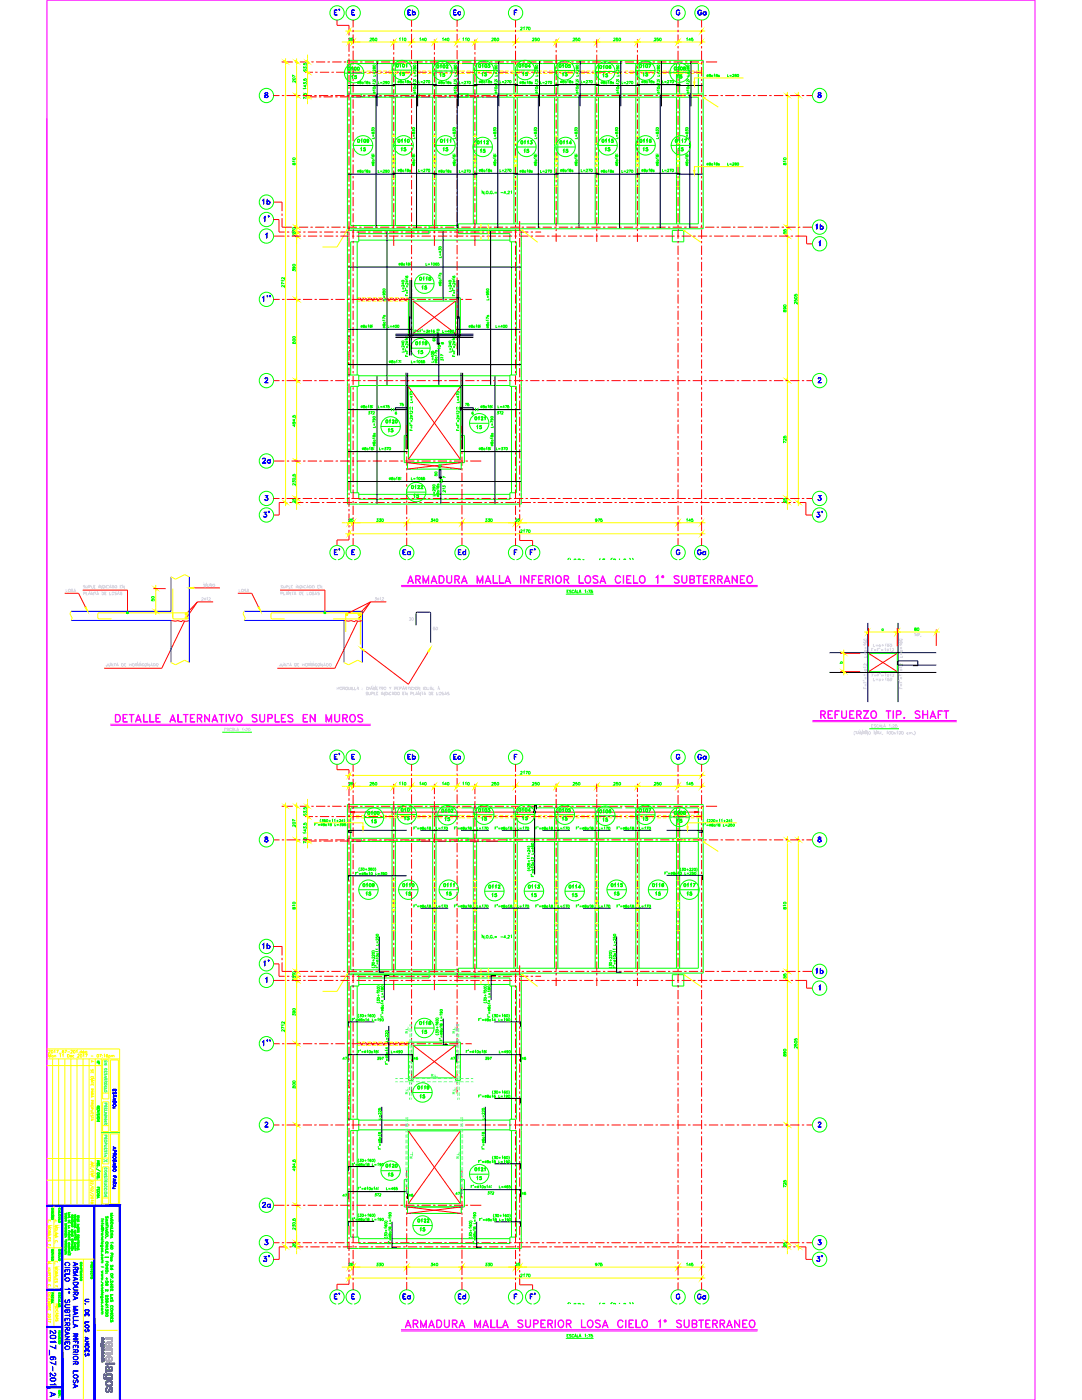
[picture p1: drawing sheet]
<svg xmlns="http://www.w3.org/2000/svg" width="216mm" height="279mm" viewBox="0 0 216 279" stroke-linecap="round" stroke-linejoin="round" font-family="sans-serif">
<defs><g id="words">
<g font-size="4" fill="#f00">
<text x="68.8" y="4.2" transform="rotate(-90 68.8 4.2)">E'</text>
<text x="80.1" y="4.2">Eb</text>
<text x="89.3" y="4.2">Ec</text>
<text x="137.9" y="4.2">Ga</text>
<text x="54.7" y="45.5" transform="rotate(-90 54.7 45.5)">1'</text>
<text x="54.7" y="104.4" transform="rotate(-90 54.7 104.4)">3'</text>
<text x="161.6" y="104.4">3'</text>
<text x="68.8" y="111.8" transform="rotate(-90 68.8 111.8)">E'</text>
<text x="79" y="111.8">Ea</text>
<text x="90.3" y="111.8">Ed</text>
<text x="107.6" y="111.8" transform="rotate(-90 107.6 111.8)">F'</text>
<text x="137.9" y="111.8">Ga</text>
<text x="68.8" y="152.8" transform="rotate(-90 68.8 152.8)">E'</text>
<text x="80.1" y="152.8">Eb</text>
<text x="89.3" y="152.8">Ec</text>
<text x="137.9" y="152.8">Ga</text>
<text x="54.7" y="194" transform="rotate(-90 54.7 194)">1'</text>
<text x="51.5" y="252.9">3'</text>
<text x="161.6" y="252.9">3'</text>
<text x="68.8" y="260.3" transform="rotate(-90 68.8 260.3)">E'</text>
<text x="79" y="260.3">Ea</text>
<text x="90.3" y="260.3">Ed</text>
<text x="107.6" y="260.3" transform="rotate(-90 107.6 260.3)">F'</text>
</g>
<g font-size="4" fill="#0f0">
<text x="51.2" y="42">1b</text>
<text x="161.6" y="46.9">1b</text>
<text x="51.2" y="93.8">2a</text>
<text x="51.2" y="190.5">1b</text>
<text x="161.6" y="195.4">1b</text>
<text x="51.2" y="242.4">2a</text>
</g>
<g font-size="3.5" fill="#f00">
<text x="68.4" y="9.5">25</text>
<text x="57.1" y="48.3">25</text>
<text x="60" y="101.6" transform="rotate(-90 60 101.6)">25</text>
<text x="68.4" y="105.5">25</text>
<text x="101.6" y="105.5">25</text>
<text x="68.4" y="158">25</text>
<text x="57.1" y="196.8">25</text>
<text x="60" y="250.1" transform="rotate(-90 60 250.1)">25</text>
<text x="68.4" y="254">25</text>
<text x="101.6" y="254">25</text>
</g>
<g font-size="3.5" fill="#0f0">
<text x="68.8" y="16.9">15</text>
<text x="78.7" y="16.2">15</text>
<text x="86.4" y="16.6">15</text>
<text x="94.9" y="16.6">15</text>
<text x="103" y="16.2">15</text>
<text x="122.1" y="16.6" transform="rotate(-90 122.1 16.6)">15</text>
<text x="127" y="16.6">15</text>
<text x="136.9" y="16.9" transform="rotate(-90 136.9 16.9)">15</text>
<text x="70.9" y="31.4">15</text>
<text x="78.7" y="31.4">15</text>
<text x="87.1" y="31.4">15</text>
<text x="94.5" y="31.8">15</text>
<text x="103.4" y="31.8">15</text>
<text x="111.1" y="31.8">15</text>
<text x="119.6" y="31.4">15</text>
<text x="127" y="31.4">15</text>
<text x="134.1" y="31.4">15</text>
<text x="82.9" y="58.9">15</text>
<text x="82.2" y="72">15</text>
<text x="85" y="69.1">60</text>
<text x="86.1" y="70.9">10</text>
<text x="76.2" y="87.5">15</text>
<text x="93.8" y="86.8">15</text>
<text x="81.5" y="100.5">15</text>
<text x="86.4" y="97.7">10</text>
<text x="75.8" y="165.5" transform="rotate(-90 75.8 165.5)">15</text>
<text x="79.4" y="164.7">15</text>
<text x="87.5" y="165.1">15</text>
<text x="94.9" y="165.1">15</text>
<text x="103" y="164.7">15</text>
<text x="111.1" y="165.1">15</text>
<text x="119.2" y="165.1">15</text>
<text x="127" y="165.1">15</text>
<text x="136.9" y="165.5" transform="rotate(-90 136.9 165.5)">15</text>
<text x="72" y="179.9">15</text>
<text x="79.7" y="179.9">15</text>
<text x="87.8" y="179.9">15</text>
<text x="121.4" y="179.9">15</text>
<text x="129.5" y="179.9">15</text>
<text x="135.8" y="179.9">15</text>
<text x="99.8" y="180.3" transform="rotate(-90 99.8 180.3)">15</text>
<text x="104.8" y="180.3">15</text>
<text x="112.9" y="180.3">15</text>
<text x="82.9" y="207.4">15</text>
<text x="82.5" y="220.5">15</text>
<text x="76.2" y="236">15</text>
<text x="93.8" y="236.7">15</text>
<text x="82.5" y="246.9">15</text>
<text x="137.9" y="260.3">Ga</text>
</g>
<g font-size="3.5" fill="#ff0">
<text x="60" y="47.6" transform="rotate(-90 60 47.6)">30</text>
<text x="60" y="196.1" transform="rotate(-90 60 196.1)">30</text>
</g>
<text font-size="3.5" fill="#dcdcdc" x="85.4" y="127">50</text>
<text font-size="3.5" fill="#0ff" x="19.4" y="233.2">X</text>
<g font-size="3.1" fill="#0f0">
<text x="111.1" y="16.2">15</text>
<text x="157.7" y="34.2" transform="rotate(-90 157.7 34.2)">810</text>
<text x="157.7" y="63.5" transform="rotate(-90 157.7 63.5)">890</text>
<text x="86.8" y="69.8">8</text>
<text x="88.5" y="67.7" transform="rotate(-90 88.5 67.7)">10</text>
<text x="89.3" y="73.4" transform="rotate(-90 89.3 73.4)">317</text>
<text x="77.6" y="84">6</text>
<text x="78.7" y="82.2">75</text>
<text x="79.4" y="83.3" transform="rotate(-90 79.4 83.3)">11</text>
<text x="80.4" y="82.9">11</text>
<text x="90" y="82.9">11</text>
<text x="91.7" y="82.2">75</text>
<text x="92.8" y="84">6</text>
<text x="93.5" y="83.3">11</text>
<text x="157.7" y="89.6" transform="rotate(-90 157.7 89.6)">725</text>
<text x="88.9" y="94.5" transform="rotate(-90 88.9 94.5)">10</text>
<text x="87.1" y="96.7">7</text>
<text x="89.6" y="99.5" transform="rotate(-90 89.6 99.5)">213</text>
<text x="174.6" y="127">a</text>
<text x="166.2" y="133.7">b</text>
<text x="157.7" y="182.7" transform="rotate(-90 157.7 182.7)">810</text>
<text x="67" y="212.7">47</text>
<text x="81.5" y="212.7">46</text>
<text x="88.9" y="212.7">47</text>
<text x="103" y="212.7">46</text>
<text x="157.7" y="212" transform="rotate(-90 157.7 212)">890</text>
<text x="67" y="239.9">47</text>
<text x="73.4" y="239.9">372</text>
<text x="96" y="239.5">372</text>
<text x="103" y="239.5">46</text>
<text x="157.7" y="238.1" transform="rotate(-90 157.7 238.1)">725</text>
</g>
<g font-size="3.1" fill="#f00">
<text x="157.7" y="48" transform="rotate(-90 157.7 48)">55</text>
<text x="157.7" y="101.6" transform="rotate(-90 157.7 101.6)">25</text>
<text x="157.7" y="196.5" transform="rotate(-90 157.7 196.5)">55</text>
<text x="157.7" y="250.1" transform="rotate(-90 157.7 250.1)">25</text>
</g>
<text font-size="3.1" x="80.4" y="124.9">30</text>
<text font-size="3.1" fill="#dcdcdc" x="181.3" y="127">80</text>
<g font-size="3.1" fill="#ff0">
<text x="16.9" y="213.1">A</text>
<text x="18" y="234.9">/</text>
</g>
<g font-size="3.1" fill="#0ff">
<text x="80.4" y="239.9">46</text>
<text x="89.6" y="239.5">47</text>
</g>
</g></defs>
<!-- layer: 2017_67-101$0$RLE-MURO -->
<g fill="none" stroke="#0f0" stroke-width=".2">
<path d="M69.3 18.8h2.8v.6h-2.1v25.6h15.6v.7h-16.3zM83.7 18.8h1.9v.6h-1.9zM91.5 18.8h1.9v.6h-1.9zM101.2 18.8h39.1v26.9h-48.8v-1h47.8v-25.3h-38.1zM71.6 46v2.3h-1.6v18.8h-.7v-21.1h16.3v.6h-14M81.5 59.4h10.4v7.7h-1v-7h-8.5v7h-.9zM91.5 46h12.5v54.6h-34.7v-25.8h2.3v2.3h-1.6v21.2h1.6v1.3h30.1v-1.3h1.3v-21.2h-1.3v-2.3h1.3v-26.5h-1.3v-1.7h-10.2zM101.7 46h.1M134.2 46h2.2v2.3h-2.2zM80.7 86.9h.8v4.8h10.4v-4.8h.8v5.4h-12zM69.3 167.3h2.8v.6h-2.1v25.6h15.6v.7h-16.3zM83.7 167.3h1.9v.6h-1.9z"/>
<path d="M91.5 167.3h1.9v.6h-1.9zM101.2 167.3h39.1v26.9h-48.8v-1h47.8v-25.3h-38.1zM71.6 194.5v2.3h-1.6v18.8h-.7v-21.1h16.3v.7h-14M91.5 194.5h12.5v54.7h-34.7v-25.8h2.3v2.2h-1.6v21.3h1.6v1.3h30.1v-1.3h1.3v-21.3h-1.3v-2.2h1.3v-26.6h-1.3v-1.6h-10.2zM101.7 194.5h.1M134.2 194.5h2.2v2.3h-2.2zM81.5 208h10.4v7.6h-1v-7h-8.5v7h-.9zM80.7 235.4h.8v4.8h10.4v-4.8h.8v5.5h-12z"/>
</g>
<!-- layer: 2017_67-101$0$RLE-LOSA -->
<path d="M82.4 66.6h8.5M81.3 92.3h10.7v1.3h-10.7zM81.5 86.9v-9.7h10.4v9.7M82.4 215.1h8.5M81.5 235.4v-9.7h10.4v9.7M81.3 240.9h10.7v1.3h-10.7z" fill="none" stroke="#0f0" stroke-width=".2"/>
<!-- layer: 2017_67-101$0$RLA-HATCH2 -->
<g fill="none" stroke="#f00" stroke-width=".2">
<path d="M71.5 59.4l-.2 .3M71.8 59.4l.6 .7M72.6 59.4l-.6 .7M72.9 59.4l.6 .7M73.7 59.4l-.6 .7M74 59.4l.6 .7M74.8 59.4l-.6 .7M75.1 59.4l.6 .7M75.9 59.4l-.6 .7M76.1 59.4l.7 .7M77 59.4l-.6 .7M77.2 59.4l.7 .7"/>
<path d="M78.1 59.4l-.7 .7M78.3 59.4l.7 .7M79.2 59.4l-.7 .7M79.4 59.4l.7 .7M80.3 59.4l-.7 .7M80.5 59.4l.7 .7M81.4 59.4l-.7 .7M69.3 72.6l.2-.2v.2zM69.3 74.8h.1M69.3 68.6l.1 .1M69.3 70.2l.1 .1M69.4 69h.1"/>
<path d="M69.4 68l.1 .2h-.2zM69.5 74.4h-.1M69.5 73.8h.1M69.5 67.5l.1 .1M69.5 70.6l.1 .1M69.5 73.5v.1M69.6 72.7l-.1 .1M69.6 68.4h.1v.1zM69.6 71.9h-.1M69.6 69.2h.1M69.6 72.3h.1M69.6 71.1h.1"/>
<path d="M69.6 70.7h.1M69.6 70.3h.1M69.7 71.6h-.1M69.7 71.2h.1M69.7 69.4l-.1 .1M69.7 68.6h-.1M69.7 72.8h.1M69.7 67.8h.1M69.8 69.9v.1h-.1zM69.8 67.2h-.1M69.8 67.4h.1M70 72.5h-.1"/>
<path d="M70 73.1h.1M70 73h-.2l.2 .1M71.3 60v.1M69.3 216.7l.1-.1 .1 .1zM69.3 217.2h.1M69.3 218.8h.1M69.4 217.5v.1M69.5 216l.1 .1M69.5 219.2h.1M69.6 217l.1-.1v.2zM69.6 217.7l.1 .1M69.6 219.6v.1"/>
<path d="M69.6 219.3h.1M69.6 218.8h.1M69.7 219.7v.1M69.7 218h-.1M69.7 217.1l-.1 .1M69.7 215.7h.1M69.7 216.3v.1M69.8 218.4v.2l-.1-.1zM69.8 215.9h.1M71.3 208.6h.1M71.5 208l-.2 .3M71.8 208l.6 .6"/>
<path d="M72.6 208l-.6 .6M72.9 208l.6 .6M73.7 208l-.6 .6M74 208l.6 .6M74.8 208l-.6 .6M75.1 208l.6 .6M75.9 208l-.6 .6M76.1 208l.7 .6M77 208l-.6 .6M77.2 208l.7 .6M78.1 208l-.7 .6M78.3 208l.7 .6"/>
<path d="M79.2 208l-.7 .6M79.4 208l.7 .6M80.3 208l-.7 .6M80.5 208l.7 .6M81.4 208l-.7 .6M69.3 221.1l.2-.2v.2h-.2M69.3 223.3h.1M69.5 222.9h-.1M69.5 222.3l.1 .1M69.5 222.1h.1M69.6 221.3h-.1M69.6 220.4l-.1 .1"/>
<path d="M69.6 220.2h.1M69.6 220.8l.1 .1M69.7 221.3l.1 .1M69.9 221h.1M70 221.5l-.2 .1h.2M70 221.6h.1"/>
</g>
<!-- layer: 2017_67-101$0$RLA-SEGMENTOS1 -->
<g fill="none" stroke="#ff0" stroke-width=".2">
<path d="M71.3 59.4h.5M72.2 59.4h.7M73.3 59.4h.7M74.4 59.4h.7M75.5 59.4h.7M76.6 59.4h.7M77.7 59.4h.7M78.7 59.4h.8M79.8 59.4h.8M80.9 59.4h.6M71.3 60.1h.5M72.2 60.1h.7"/>
<path d="M73.3 60.1h.7M74.4 60.1h.7M75.5 60.1h.7M76.6 60.1h.7M77.7 60.1h.7M78.7 60.1h.8M79.8 60.1h.8M80.9 60.1h.6M71.3 208h.5M71.3 208.6h.5M72.2 208h.7M72.2 208.6h.7"/>
<path d="M73.3 208h.7M73.3 208.6h.7M74.4 208h.7M74.4 208.6h.7M75.5 208h.7M75.5 208.6h.7M76.6 208h.7M76.6 208.6h.7M77.7 208h.7M77.7 208.6h.7M78.7 208h.8M78.7 208.6h.8"/>
<path d="M79.8 208h.8M79.8 208.6h.8M80.9 208h.6M80.9 208.6h.6"/>
</g>
<!-- layer: 2017_67-101$0$RLE-VIGA -->
<g fill="none" stroke="#0f0" stroke-width=".2">
<path d="M69.3 18.8v-6.8h71v6.8M72.1 19.4h11.6M72.1 18.8h11.6M78.2 12.7v6.1M78.2 19.4v25.6M78.9 12.7v6.1M78.9 19.4v25.6M80.4 12.7h-10.4v6.1M81 12.7h10.5M85.6 19.4h15.6M85.6 18.8h15.6M86.3 12.7v6.1"/>
<path d="M86.3 19.4v25.6M87 12.7v6.1M87 19.4v25.6M92.1 12.7h10.5v6.1M94.4 12.7v6.1M94.4 19.4v25.3M95.1 12.7v6.1M95.1 19.4v25.3M102.6 19.4v25.3M103.2 18.8v-6.1h7.4l.1 6.1M103.2 19.4v25.3M110.7 19.4v25.3"/>
<path d="M111.3 12.7v6.1M111.3 19.4v25.3M114 12.7h10.1M118.8 12.7v6.1M118.8 19.4v25.3M119.4 12.7v6.1M119.4 19.4v25.3M124.8 12.7h10.2v6.1M126.9 12.7v6.1M126.9 19.4v25.3M127.5 12.7v6.1M127.5 19.4v25.3"/>
<path d="M135 19.4v25.3M135.6 18.8v-6.1h3.7v6.1M135.6 19.4v25.3M71.3 48.3v26.5M71.6 47.9h30.1M71.6 46h13.7M85.6 46h16.1M85.6 45.7h5.9M85.6 45h5.9M102.1 48.3v26.5M69.3 67.1h.1M69.3 74.8h.1"/>
<path d="M71.3 77.1v21.2M71.6 76.9h30.1M71.6 75h30.1M102.1 77.1v21.2M71.6 98.7h30.1M69.3 167.3v-6.7h71v6.7M72.1 167.9h11.6M72.1 167.3h11.6M78.2 161.2v6.1M78.2 167.9v25.6M78.9 161.2v6.1M78.9 167.9v25.6"/>
<path d="M80.4 161.2h-10.4v6.1M81 161.2h10.5M85.6 167.9h15.6M85.6 167.3h15.6M86.3 161.2v6.1M86.3 167.9v25.6M87 161.2v6.1M87 167.9v25.6M92.1 161.2h10.5v6.1M94.4 161.2v6.1M94.4 167.9v25.3M95.1 161.2v6.1"/>
<path d="M95.1 167.9v25.3M102.6 167.9v25.3M103.2 167.3v-6.1h7.4l.1 6.1M103.2 167.9v25.3M110.7 167.9v25.3M111.3 161.2v6.1M111.3 167.9v25.3M114 161.2h10.1M118.8 161.2v6.1M118.8 167.9v25.3M119.4 161.2v6.1M119.4 167.9v25.3"/>
<path d="M124.8 161.2h10.2v6.1M126.9 161.2v6.1M126.9 167.9v25.3M127.5 161.2v6.1M127.5 167.9v25.3M135 167.9v25.3M135.6 167.3v-6.1h3.7v6.1M135.6 167.9v25.3M71.3 196.8v26.6M71.6 196.5h30.1M71.6 194.5h13.7M85.6 194.5h16.1"/>
<path d="M85.6 194.2h5.9M85.6 193.5h5.9M102.1 196.8v26.6M69.3 215.6v.1M69.3 223.3v.1M71.3 225.6v21.3M71.6 225.5h30.1M71.6 223.5h30.1M102.1 225.6v21.3M71.6 247.2h30.1"/>
</g>
<!-- layer: 2017_67-101$0$RLA-MURO DILATADO -->
<path d="M69.3 67.1h.7v7.7h-.7zM69.3 215.7h.7v7.6h-.7z" fill="none" stroke="#0f0" stroke-width=".2"/>
<!-- layer: 2017_67-101$0$RLA-MURO INV DILATADO -->
<g fill="none" stroke="#ff0" stroke-width=".2">
<path d="M73.2 14.2h.7M73.2 14.7h.7M74.3 14.2h.7M74.3 14.7h.7M75.4 14.2h.7M75.4 14.7h.7M76.5 14.2h.7M76.5 14.7h.7M82 14.2h.8M82 14.7h.8M83.1 14.2h.8M83.1 14.7h.8"/>
<path d="M84.2 14.2h.8M84.2 14.7h.8M90.8 14.2h.7M90.8 14.7h.7M92.1 14.2h.7M92.1 14.7h.7M93.1 14.2h.8M93.1 14.7h.8M98.6 14.2h.7M98.6 14.7h.7M99.7 14.2h.7M99.7 14.7h.7"/>
<path d="M100.8 14.2h.7M100.8 14.7h.7M107.4 14.2h.7M107.4 14.7h.7M108.5 14.2h.7M108.5 14.7h.7M109.6 14.2h.7M109.6 14.7h.7M114.9 14.2h.7M114.9 14.7h.7M116 14.2h.7M116 14.7h.7"/>
<path d="M117.1 14.2h.7M117.1 14.7h.7M123.6 14.2h.5M123.6 14.7h.5M124.8 14.2h.5M124.8 14.7h.5M125.7 14.2h.7M125.7 14.7h.7M131.2 14.2h.7M131.2 14.7h.7M132.2 14.2h.8M132.2 14.7h.8"/>
<path d="M137.8 14.2h.8M137.8 14.7h.8M138.9 14.2h.8M138.9 14.7h.8M78.2 35.7h.7M78.2 37.2h.7M78.2 27.2h.7M78.2 32.9h.7M78.2 33.2h.7M86.3 35.7h.7M86.3 37.2h.7M86.3 27.2h.7"/>
<path d="M86.3 32.9h.7M86.3 33.2h.7M94.4 35.7h.7M94.4 37.2h.7M94.4 27.2h.7M94.4 33.2h.7M102.6 35.7h.6M102.6 37.2h.6M102.6 27.2h.6M102.6 33.2h.6M110.7 35.7h.6M110.7 37.2h.6"/>
<path d="M110.7 27.2h.6M110.7 33.2h.6M118.8 35.7h.6M118.8 37.2h.6M118.8 27.2h.6M118.8 32.9h.6M118.8 33.2h.6M126.9 35.7h.6M126.9 37.2h.6M126.9 27.2h.6M126.9 32.9h.6M126.9 33.2h.6"/>
<path d="M135 35.7h.6M135 37.2h.6M135 27.2h.6M135 32.9h.6M135 33.2h.6M96 44.7v1M96 46v.8M96 47.1v.8M97.4 44.7v1M97.4 46v.8M97.4 47.1v.8M70 162.7h.6"/>
<path d="M70 163.2h.6M71 162.7h.7M71 163.2h.7M76.5 162.7h.7M76.5 163.2h.7M77.6 162.7h.7M77.6 163.2h.7M78.2 175.7h.7M78.2 177.1h.7M78.2 179.7h.7M78.2 179.9h.7M83.1 162.7h.8"/>
<path d="M83.1 163.2h.8M84.2 162.7h.8M84.2 163.2h.8M85.3 162.7h.8M85.3 163.2h.8M86.3 175.7h.7M86.3 177.1h.7M86.3 179.7h.7M86.3 179.9h.7M92.1 162.7h.7M92.1 163.2h.7M93.1 162.7h.8"/>
<path d="M93.1 163.2h.8M94.4 175.7h.7M94.4 177.1h.7M94.4 179.7h.7M94.4 179.9h.7M98.6 162.7h.7M98.6 163.2h.7M99.7 162.7h.7M99.7 163.2h.7M100.8 162.7h.7M100.8 163.2h.7M102.6 175.7h.6"/>
<path d="M102.6 177.1h.6M102.6 179.7h.6M102.6 179.9h.6M107.4 162.7h.7M107.4 163.2h.7M108.5 162.7h.7M108.5 163.2h.7M109.6 162.7h.7M109.6 163.2h.7M110.7 175.7h.6M110.7 177.1h.6M110.7 179.7h.6"/>
<path d="M110.7 179.9h.6M114.9 162.7h.7M114.9 163.2h.7M116 162.7h.7M116 163.2h.7M117.1 162.7h.7M117.1 163.2h.7M118.8 175.7h.6M118.8 177.1h.6M118.8 179.7h.6M118.8 179.9h.6M123.6 162.7h.5"/>
<path d="M123.6 163.2h.5M124.8 162.7h.5M124.8 163.2h.5M125.7 162.7h.7M125.7 163.2h.7M126.9 175.7h.6M126.9 177.1h.6M126.9 179.7h.6M126.9 179.9h.6M131.2 162.7h.7M131.2 163.2h.7M132.2 162.7h.8"/>
<path d="M132.2 163.2h.8M135 175.7h.6M137.8 162.7h.8M137.8 163.2h.8M138.9 162.7h.8M138.9 163.2h.8M78.2 184.3h.7M78.2 185.7h.7M78.2 180.6h.7M78.2 180.8h.7M78.2 181.5h.7M78.2 181.7h.7"/>
<path d="M86.3 184.3h.7M86.3 185.7h.7M86.3 180.6h.7M86.3 180.8h.7M86.3 181.5h.7M86.3 181.7h.7M94.4 184.3h.7M94.4 185.7h.7M94.4 180.6h.7M94.4 180.8h.7M94.4 181.5h.7M94.4 181.7h.7"/>
<path d="M96 193.2v1M96 194.5v.8M96 195.7v.8M97.4 193.2v1M97.4 194.5v.8M97.4 195.7v.8M102.6 184.3h.6M102.6 185.7h.6M102.6 180.6h.6M102.6 180.8h.6M102.6 181.5h.6M102.6 181.7h.6"/>
<path d="M110.7 184.3h.6M110.7 185.7h.6M110.7 180.6h.6M110.7 180.8h.6M110.7 181.5h.6M110.7 181.7h.6M118.8 184.3h.6M118.8 185.7h.6M118.8 180.6h.6M118.8 180.8h.6M118.8 181.5h.6M118.8 181.7h.6"/>
<path d="M126.9 184.3h.6M126.9 185.7h.6M126.9 180.6h.6M126.9 180.8h.6M126.9 181.5h.6M126.9 181.7h.6M135 184.3h.6M135 185.7h.6M135 181.5h.6M135 181.7h.6"/>
</g>
<!-- layer: 2017_67-101$0$RLE-PROYECCION -->
<g fill="none" stroke="#ff0" stroke-width=".2">
<path d="M69.3 12.7h.7M91.5 12.7h.6M91.5 14.2h.6M91.5 14.7h.6M102.6 18.8v.6M103.2 18.8v.6M135 18.8v.4M135 12.7h.6M135.6 18.8v.4M136.3 18.8v.6M138.1 18.8v.6M139.3 12.7h1"/>
<path d="M139.3 18.8v.6M139.7 14.2h.6M139.7 14.7h.6M69.3 161.2h.7M69.3 162.7h.7M69.3 163.2h.7M91.5 161.2h.6M91.5 162.7h.6M91.5 163.2h.6M102.6 167.3v.6M103.2 167.3v.6M135 161.2h.6"/>
<path d="M135 167.3v.4M135.6 167.3v.4M136.3 167.3v.6M138.1 167.3v.6M139.3 161.2h1M139.3 167.3v.6M139.7 162.7h.6M139.7 163.2h.6"/>
</g>
<!-- layer: 2017_67-101$0$RLE-VANOS -->
<path d="M81.5 77.2l10.4 14.5M82.4 60.1l8.5 6.5M90.9 60.1l-8.5 6.5M91.9 77.2l-10.4 14.5M81.3 92.3l10.7 1.3M92 92.3l-10.7 1.3M82.4 208.6l8.5 6.5M90.9 208.6l-8.5 6.5M81.5 225.7l10.4 14.5M91.9 225.7l-10.4 14.5M81.3 240.9l10.7 1.3M92 240.9l-10.7 1.3" fill="none" stroke="#f00" stroke-width=".2"/>
<!-- layer: 2017_67-101$0$RLE-EJES -->
<g fill="none" stroke="#f00" stroke-width=".2">
<path d="M54.6 19.1h1.2M56.2 12.4h2.2M56.2 19.1h.5M57.2 19.1h1.8M58.9 12.4h.5M59.5 19.1h.4M59.8 12.4h1.9M60.4 19.1h1.9M60.8 19.3h2.4M60.9 14.4h1.5M62.1 12.4h.5M62.7 19.1h.5"/>
<path d="M62.9 14.4h.5M63.1 12.4h1.8M63.6 19.3h.5M63.6 19.1h1.9M63.8 14.4h1.9M64.6 19.3h1.8M65.4 12.4h.4M66 19.1h.4M66.1 14.4h.5M66.3 12.4h1.9M66.9 19.3h.5M66.9 19.1h1.8"/>
<path d="M67.1 14.4h1.8M67.8 19.3h1.9M68.6 12.4h.5M69.2 19.1h.5M69.5 12.4h1.9M69.6 5.1v2M69.6 10.8v.5M69.6 11.7v1.9M69.6 18.2v1.8M70.1 19.3h.5M70.1 19.1h1.9M70.5 4v1.5"/>
<path d="M70.5 10.1v1.9M70.5 12.4v.5M70.5 16.6v1.9M70.5 18.9v.5M70.5 19.9v1.8M71.1 19.3h1.8M71.9 12.4h.4M72.5 19.1h.4M72.8 12.4h1.8M73.4 19.3h.4M73.4 19.1h1.8M73.6 14.4h1.8"/>
<path d="M74.3 19.3h1.8M75.1 12.4h.5M75.7 19.1h.5M75.9 14.4h.4M76 12.4h1.9M76.6 19.3h.5M76.6 19.1h1.9M76.8 14.4h1.9M77.5 19.3h1.9M78.6 7.9v2M78.6 10.4v.5M78.6 11.3v1.9"/>
<path d="M78.6 17.8v1.9M78.9 19.1h.5M79.9 19.3h.4M79.9 19.1h1.8M80.8 19.3h1.8M82.1 5.8v.5M82.1 6.8v1.8M82.1 9.1v.4M82.1 10v1.8M82.1 16.5v1.8M82.1 18.8v.5M82.1 19.7v1.9"/>
<path d="M82.2 19.1h.4M82.4 14.4h.4M82.5 12.4h1.8M83.1 19.3h.5M83.1 19.1h1.9M83.3 14.4h1.9M84 19.3h1.9M84.8 12.4h.5M85.4 19.1h.5M85.7 12.4h1.9M86.3 19.3h.5M86.3 19.1h1.9"/>
<path d="M86.7 7.9v2M86.7 10.4v.5M86.7 11.3v1.9M86.7 17.8v1.9M87.3 19.3h1.8M88.1 12.4h.4M88.7 19.1h.4M89 12.4h1.8M89.6 19.3h.4M89.6 19.1h1.8M89.8 14.4h1.8M90.5 19.3h1.9"/>
<path d="M91.2 5.8v.5M91.2 6.8v1.8M91.2 9.1v.4M91.2 10v1.8M91.2 12.3v.5M91.2 13.2v1.9M91.2 15.5v.5M91.2 16.5v1.8M91.2 18.8v.5M91.2 19.7v1.9M91.3 12.4h.5M91.9 19.1h.5"/>
<path d="M92.1 14.4h.5M92.2 12.4h1.9M92.8 19.3h.5M92.8 19.1h1.9M93 14.4h1.9M93.7 19.3h1.9M94.6 12.4h.4M94.8 7.9v2M94.8 10.4v.5M94.8 11.3v1.9M94.8 17.8v1.9M95.1 19.1h.5"/>
<path d="M95.5 12.4h1.8M96.1 19.3h.4M96.1 19.1h1.8M97 19.3h2.4M97.8 12.4h.5M98.4 19.1h.4M98.7 12.4h1.9M99.3 19.1h1.9M99.5 14.4h1.8M101 12.4h.5M101.6 19.1h.5M102.6 19.1h1.8"/>
<path d="M102.9 4v1.5M102.9 5.9v.5M102.9 6.9v1.8M102.9 9.2v.5M102.9 10.1v1.9M102.9 16.6v1.9M102.9 18.9v.5M102.9 19.9v1.8M104.9 19.1h.4M105.8 19.1h1.9M106 14.4h1.8M107.5 12.4h.5"/>
<path d="M108.1 19.1h.5M108.3 14.4h.5M108.4 12.4h1.9M109.1 19.1h1.8M109.2 14.4h1.9M110.8 12.4h.4M111 7.9v1.6M111 10v.5M111 10.9v1.9M111 17.4v1.9M111 19.7v.5M111.4 19.1h.4"/>
<path d="M111.7 12.4h1.8M112.3 19.1h1.8M114 12.4h.5M114.6 19.1h.5M114.8 14.4h.5M114.9 12.4h1.9M115.5 19.1h1.9M115.7 14.4h1.9M117.2 12.4h.5M117.8 19.1h.5M118.2 12.4h1.8M118.8 19.1h1.8"/>
<path d="M119.1 7.9v1.6M119.1 10v.5M119.1 10.9v1.9M119.1 17.4v1.9M119.1 19.7v.5M120.5 12.4h.4M121.1 19.1h.4M121.4 12.4h1.9M122 19.1h1.9M122.2 14.4h1.9M123.7 12.4h.5M124.3 19.1h.5"/>
<path d="M124.5 14.4h.5M124.7 12.4h1.8M125.2 19.1h1.9M125.4 14.4h1.9M127 12.4h.4M127.2 7.9v1.6M127.2 10v.5M127.2 10.9v1.9M127.2 17.4v1.9M127.2 19.7v.5M127.6 19.1h.4M127.9 12.4h1.9"/>
<path d="M128.5 19.1h1.8M130.2 12.4h.5M130.8 19.1h.5M131 14.4h.5M131.1 12.4h1.9M131.7 19.1h1.9M131.9 14.4h1.9M133.5 12.4h.4M134 19.1h.5M134.4 12.4h1.8M135 19.1h1.8M135.3 4v1.5"/>
<path d="M135.3 5.9v.5M135.3 6.9v1.8M135.3 9.2v.5M135.3 10.1v1.9M135.3 12.4v.5M135.3 16.6v1.9M135.3 18.9v.5M135.3 19.9v1.8M136.7 12.4h.5M137.3 19.1h.5M137.6 12.4h1.9M138.2 19.1h1.9"/>
<path d="M138.4 14.4h1.6M139.9 12.4h.5M140 5.9v.5M140 6.9v1.8M140 9.2v.5M140 10.1v1.9M140 12.4v.5M140 13.4v1.8M140 15.7v.5M140 16.6v1.9M140 18.9v.5M140 19.9v1.8"/>
<path d="M140.5 19.1h.5M140.9 12.4h2.2M141.5 19.1h1.8M143.8 19.1h.5M144.7 19.1h1.9M147 19.1h.5M148 19.1h1.8M150.3 19.1h.4M151.2 19.1h1.8M153.5 19.1h.5M154.4 19.1h1.9M156.8 19.1h.4"/>
<path d="M157.7 19.1h1.8M160 19.1h.5M160.9 19.1h1.2M69.6 20.5v.5M69.6 21.4v1.9M69.6 23.7v.5M69.6 24.7v1.8M69.6 27v.5M69.6 27.9v1.9M69.6 30.2v.5M69.6 31.2v1.8M69.6 33.5v.5"/>
<path d="M69.6 34.4v1.9M69.6 36.7v.5M69.6 37.7v1.8M69.6 40v.4M70.5 22.2v.4M70.5 23.1v1.8M70.5 25.4v.5M70.5 26.3v1.9M70.5 32.8v1.9M70.5 35.1v.5M70.5 36v1.9M70.5 38.4v.4"/>
<path d="M70.5 39.3v1.8M78.6 20.2v.4M78.6 21.1v1.8M78.6 23.4v.5M78.6 24.3v1.9M78.6 26.6v.5M78.6 30.8v1.9M78.6 33.1v.5M78.6 34v1.9M78.6 36.4v.4M78.6 37.3v1.8M78.6 39.6v.5"/>
<path d="M82.1 22v.5M82.1 23v1.8M82.1 25.3v.4M82.1 26.2v1.8M82.1 32.7v1.8M82.1 35v.5M82.1 35.9v1.9M82.1 38.2v.5M82.1 39.2v1.8M86.7 20.2v.4M86.7 21.1v1.8M86.7 23.4v.5"/>
<path d="M86.7 24.3v1.9M86.7 26.6v.5M86.7 30.8v1.9M86.7 33.1v.5M86.7 34v1.9M86.7 36.4v.4M86.7 37.3v1.8M86.7 39.6v.5M91.2 22v.5M91.2 23v1.8M91.2 25.3v.4M91.2 26.2v1.8"/>
<path d="M91.2 32.7v1.8M91.2 35v.5M91.2 35.9v1.9M91.2 38.2v.5M91.2 39.2v1.8M94.8 20.2v.4M94.8 21.1v1.8M94.8 23.4v.5M94.8 24.3v1.9M94.8 26.6v.5M94.8 27.6v1.8M94.8 33.1v.5"/>
<path d="M94.8 34v1.9M94.8 36.4v.4M94.8 37.3v1.8M94.8 39.6v.5M102.9 22.2v.4M102.9 23.1v1.8M102.9 25.4v.5M102.9 26.3v1.9M102.9 32.8v1.9M102.9 35.1v.5M102.9 36v1.9M102.9 38.4v.4"/>
<path d="M102.9 39.3v1.8M111 20.6v1.9M111 23v.4M111 23.9v1.8M111 26.2v.5M111 27.1v1.9M111 32.7v.4M111 33.6v1.9M111 35.9v.5M111 36.9v1.8M111 39.2v.4M119.1 20.6v1.9"/>
<path d="M119.1 23v.4M119.1 23.9v1.8M119.1 26.2v.5M119.1 27.1v1.9M119.1 32.7v.4M119.1 33.6v1.9M119.1 35.9v.5M119.1 36.9v1.8M119.1 39.2v.4M127.2 20.6v1.9M127.2 23v.4M127.2 23.9v1.8"/>
<path d="M127.2 26.2v.5M127.2 27.1v1.9M127.2 32.7v.4M127.2 33.6v1.9M127.2 35.9v.5M127.2 36.9v1.8M127.2 39.2v.4M135.3 22.2v.4M135.3 23.1v1.8M135.3 25.4v.5M135.3 26.3v1.9M135.3 32.8v1.9"/>
<path d="M135.3 35.1v.5M135.3 36v1.9M135.3 38.4v.4M135.3 39.3v1.8M140 22.2v.4M140 23.1v1.8M140 25.4v.5M140 26.3v1.9M140 28.6v.5M140 29.6v1.8M140 31.9v.4M140 32.8v1.9"/>
<path d="M140 35.1v.5M140 36v1.9M140 38.4v.4M140 39.3v1.8M54.6 40.3h1.7v1.8M54.6 59.8h1.2M54.6 47.1h2.2M55.7 46.3h1.1M56.3 42.6v.5M56.3 59.8h.4M57.2 59.8h1.9M59.5 59.8h.5"/>
<path d="M59.6 45.3h1.9M60.5 59.8h1.8M61.4 46.3h1.9M61.4 47.1h1.9M62 45.3h.4M62.8 59.8h.4M62.9 45.3h1.8M63.7 59.8h1.9M63.8 46.3h.4M63.8 47.1h.4M64.7 46.3h1.8M64.7 47.1h1.8"/>
<path d="M65.2 45.3h.5M66 59.8h.5M66.1 45.3h1.9M66.9 59.8h1.9M67 46.3h.5M67 47.1h.5M67.9 46.3h1.9M67.9 47.1h1.9M68.4 45.3h.5M69.3 59.8h.4M69.4 45.3h1.8M69.6 40.9v1.9"/>
<path d="M69.6 43.2v.5M69.6 44.1v1.9M69.6 46.5v.4M69.6 47.4v1.8M69.6 49.7v.5M69.6 50.6v1.9M69.6 52.9v.5M69.6 53.9v1.8M69.6 56.2v.4M69.6 57.1v1.9M69.6 59.4v.5M70.2 59.8h1.8"/>
<path d="M70.2 46.3h.5M70.2 47.1h.5M70.5 41.6v.5M70.5 42.5v1.9M70.5 44.9v.4M70.5 45.8v1.8M70.5 48.1v.5M70.5 49v1.9M70.5 51.4v.4M70.5 52.3v1.8M70.5 54.6v.5M70.5 55.5v1.9"/>
<path d="M70.5 57.8v.5M70.5 58.8v1.8M71.2 46.3h1.8M71.2 47.1h1.8M71.7 45.3h.4M72.5 59.8h.5M72.6 45.3h1.9M73.4 59.8h1.9M73.5 46.3h.4M73.5 47.1h.5M74.4 46.3h1.9M74.4 47.1h1.9"/>
<path d="M74.9 45.3h.5M75.7 59.8h.5M75.8 45.3h1.9M76.7 59.8h1.8M76.7 46.3h.5M76.7 47.1h.5M77.6 46.3h1.9M77.7 47.1h1.8M78.2 45.3h.4M78.6 40.5v1.9M78.6 42.8v.5M78.6 43.8v1.8"/>
<path d="M78.6 46.1v.4M78.6 47v2.1M79 59.8h.4M79.1 45.3h1.8M79.9 59.8h1.9M80 46.3h.4M80 47.1h.4M80.9 46.3h1.8M80.9 47.1h1.8M81.4 45.3h.5M82.1 41.5v.5M82.1 42.4v1.9"/>
<path d="M82.1 44.7v.5M82.1 45.7v1.8M82.1 48v.4M82.1 48.9v1.9M82.1 51.2v.5M82.1 52.1v1.9M82.1 54.5v.4M82.1 58.6v1.9M82.3 45.3h1.9M83.2 46.3h.5M83.2 47.1h.5M84.1 46.3h1.9"/>
<path d="M84.1 47.1h1.9M84.6 45.3h.5M85.6 45.3h1.8M86.4 59.8h1.8M86.4 46.3h.5M86.4 47.1h.5M86.7 40.5v1.9M86.7 42.8v.5M86.7 43.8v1.8M86.7 46.1v.4M86.7 47v2.1M87.4 46.3h1.8"/>
<path d="M87.4 47.1h1.8M87.9 45.3h.4M88.7 59.8h.5M88.8 45.3h1.9M89.6 59.8h1.9M89.7 46.3h.4M89.7 47.1h.4M90.6 46.3h1.9M90.6 47.1h1.9M91.1 45.3h.5M91.2 41.5v.5M91.2 42.4v1.9"/>
<path d="M91.2 44.7v.5M91.2 45.7v1.8M91.2 48v.4M91.2 48.9v1.9M91.2 51.2v.5M91.2 52.1v1.9M91.2 54.5v.4M91.2 55.4v1.8M91.2 57.7v.5M91.2 58.6v1.9M91.9 59.8h.5M92.1 45.3h1.8"/>
<path d="M92.9 59.8h1.2M92.9 46.3h.5M92.9 47.1h.5M93.9 46.3h1.8M93.9 47.1h1.8M94.4 45.3h.4M94.8 40.5v1.9M94.8 42.8v.5M94.8 43.8v1.8M94.8 46.1v.4M94.8 47v2.1M95.3 45.3h1.9"/>
<path d="M96.2 46.3h.4M96.2 47.1h.4M97.1 46.3h1.9M97.1 47.1h1.9M97.6 45.3h.5M98.6 45.3h1.8M99.4 46.3h.5M99.4 47.1h.5M100.4 46.3h1.8M100.4 47.1h1.8M100.9 45.3h.4M101.8 45.3h1.8"/>
<path d="M102.7 46.3h.4M102.7 47.1h.4M102.9 41.6v.5M102.9 42.5v1.9M102.9 44.9v.4M102.9 45.8v1.8M102.9 48.1v.5M102.9 49v1.9M102.9 51.4v.4M102.9 52.3v1.8M102.9 54.6v.5M102.9 55.5v1.9"/>
<path d="M102.9 57.8v.5M102.9 58.8v1.8M103.6 46.3h1.8M103.6 47.1h1.9M103.7 44.1v2M103.7 46.6v.4M103.7 47.5v1.9M103.7 49.8v.5M103.7 50.7v1.9M103.7 53.1v.4M103.7 54v1.8M103.7 56.3v.5"/>
<path d="M103.7 57.2v1.9M103.7 59.5v.5M104.1 45.3h.5M105 45.3h1.9M105.9 46.3h.5M105.9 47.1h.5M106.8 46.3h1.2M106.8 47.1h1.9M107.4 45.3h.4M108.3 45.3h1.8M109.2 47.1h.4M110.1 47.1h1.8"/>
<path d="M110.6 45.3h.5M111 40.1v1.9M111 42.4v.5M111 43.3v1.9M111 45.7v.4M111 46.6v1.7M111.5 45.3h1.9M112.4 47.1h.5M113.3 47.1h1.9M113.8 45.3h.5M114.8 45.3h1.8M115.6 47.1h.5"/>
<path d="M116.6 47.1h1.8M117.1 45.3h.4M118 45.3h1.8M118.9 47.1h.4M119.1 40.1v1.9M119.1 42.4v.5M119.1 43.3v1.9M119.1 45.7v.4M119.1 46.6v1.7M119.8 47.1h1.8M120.3 45.3h.5M121.2 45.3h1.9"/>
<path d="M122.1 47.1h.5M123 47.1h1.9M123.5 45.3h.5M124.5 45.3h1.8M125.4 47.1h.4M126.3 47.1h1.8M126.8 45.3h.5M127.2 40.1v1.9M127.2 42.4v.5M127.2 43.3v1.9M127.2 45.7v.4M127.2 46.6v1.7"/>
<path d="M127.7 45.3h1.9M128.6 47.1h.5M129.5 47.1h1.9M130 45.3h.5M131 45.3h1.8M131.8 47.1h.5M132.8 47.1h1.8M133.3 45.3h.5M134.2 45.3h1.9M135.1 47.1h.5M135.3 41.6v.5M135.3 42.5v1.9"/>
<path d="M135.3 44.9v.4M135.3 45.8v1.8M135.3 48.1v.5M135.3 49v1.9M135.3 51.4v.4M135.3 52.3v1.8M135.3 54.6v.5M135.3 55.5v1.9M135.3 57.8v.5M135.3 58.8v1.8M136 47.1h1.9M136.5 45.3h.5"/>
<path d="M137.5 45.3h1.8M138.3 47.1h.5M139.3 47.1h1.8M139.8 45.3h.4M140 41.6v.5M140 42.5v1.9M140 44.9v.4M140 45.8v1.8M140 48.1v.5M140 49v1.9M140 51.4v.4M140 52.3v1.8"/>
<path d="M140 54.6v.5M140 55.5v1.9M140 57.8v.5M140 58.8v1.8M140.7 45.3h1.9M141.6 47.1h.4M142.5 47.1h1.9M143 45.3h.5M143.9 45.3h1.9M144.8 47.1h.5M145.7 47.1h1.9M146.3 45.3h.4"/>
<path d="M147.2 45.3h1.8M148.1 47.1h.4M149 47.1h1.8M149.5 45.3h.5M150.4 45.3h1.9M151.3 47.1h.5M152.2 47.1h1.9M152.7 45.3h.5M153.7 45.3h1.8M158.7 47.1h2.3v1.6h1.1M159.2 45.3h.5M160.1 45.3h2"/>
<path d="M54.6 76h1.2M56.2 76h.5M57.2 76h1.8M59.5 76h.4M60.4 76h1.9M62.7 76h.5M63.6 76h1.9M66 76h.4M66.9 76h1.8M69.2 76h.5M69.6 60.3v1.9M69.6 62.7v.4"/>
<path d="M69.6 63.6v1.8M69.6 65.9v.5M69.6 66.8v1.9M69.6 69.2v.4M69.6 70.1v1.8M69.6 72.4v.5M69.6 73.3v1.9M69.6 75.6v.5M69.6 76.6v1.8M69.6 78.9v.4M69.6 79.8v1.9M70.1 76h1.9"/>
<path d="M70.5 61.1v.4M70.5 62v1.8M70.5 64.3v.5M70.5 65.2v1.9M70.5 67.6v.4M70.5 68.5v1.8M70.5 70.8v.5M70.5 71.7v1.9M70.5 74v.5M70.5 75v1.8M70.5 77.3v.4M70.5 78.2v1.9"/>
<path d="M72.5 76h.4M73.4 76h1.8M75.7 76h.5M76.6 76h1.9M78.9 76h.5M79.9 76h1.8M82.1 60.9v.5M82.1 61.9v1.8M82.1 64.2v.4M82.1 65.1v1.9M82.1 67.4v.5M82.2 76h.4"/>
<path d="M83.1 76h1.9M85.4 76h.5M86.3 76h1.9M88.7 76h.4M89.6 76h1.8M91.2 60.9v.5M91.2 61.9v1.8M91.2 64.2v.4M91.2 65.1v1.9M91.2 67.4v.5M91.2 68.3v1.4M91.9 76h.5"/>
<path d="M92.8 76h1.9M95.1 76h.5M96.1 76h1.8M98.4 76h.4M99.3 76h1.9M101.6 76h.5M102.6 76h1.8M102.9 61.1v.4M102.9 62v1.8M102.9 64.3v.5M102.9 65.2v1.9M102.9 67.6v.4"/>
<path d="M102.9 68.5v1.8M102.9 70.8v.5M102.9 71.7v1.9M102.9 74v.5M102.9 75v1.8M102.9 77.3v.4M102.9 78.2v1.9M103.7 60.5v1.8M103.7 62.8v.4M103.7 63.7v1.9M103.7 66v.5M103.7 67v1.8"/>
<path d="M103.7 69.3v.4M103.7 70.2v1.9M103.7 72.5v.5M103.7 73.4v1.9M103.7 75.8v.4M103.7 76.7v1.8M103.7 79v.5M103.7 79.9v1.9M104.9 76h.4M105.8 76h1.9M108.1 76h.5M109.1 76h1.8"/>
<path d="M111.4 76h.4M112.3 76h1.8M114.6 76h.5M115.5 76h1.9M117.8 76h.5M118.8 76h1.8M121.1 76h.4M122 76h1.9M124.3 76h.5M125.2 76h1.9M127.6 76h.4M128.5 76h1.8"/>
<path d="M130.8 76h.5M131.7 76h1.9M134 76h.5M135 76h1.8M135.3 61.1v.4M135.3 62v1.8M135.3 64.3v.5M135.3 65.2v1.9M135.3 67.6v.4M135.3 68.5v1.8M135.3 70.8v.5M135.3 71.7v1.9"/>
<path d="M135.3 74v.5M135.3 75v1.8M135.3 77.3v.4M135.3 78.2v1.9M137.3 76h.5M138.2 76h1.9M140 61.1v.4M140 62v1.8M140 64.3v.5M140 65.2v1.9M140 67.6v.4M140 68.5v1.8"/>
<path d="M140 70.8v.5M140 71.7v1.9M140 74v.5M140 75v1.8M140 77.3v.4M140 78.2v1.9M140.5 76h.5M141.5 76h1.8M143.8 76h.5M144.7 76h1.9M147 76h.5M148 76h1.8"/>
<path d="M150.3 76h.4M151.2 76h1.8M153.5 76h.5M154.4 76h1.9M156.8 76h.4M157.7 76h1.8M160 76h.5M160.9 76h1.2M54.6 92h2.2M54.6 99.5h1.2M57.2 92h.5M58.2 92h1.8"/>
<path d="M60.4 99.5h1.9M60.5 92h.4M61.4 92h1.9M62.7 99.5h.5M63.6 99.5h1.9M63.7 92h.5M64.6 92h1.9M66 99.5h.4M66.9 99.5h1.8M67 92h.4M67.9 92h1.8M69.2 99.5h.5"/>
<path d="M69.6 82.1v.5M69.6 83.1v1.8M69.6 85.4v.4M69.6 86.3v1.8M69.6 88.6v.5M69.6 89.5v1.9M69.6 91.8v.5M69.6 92.8v1.8M69.6 95.1v.4M69.6 96v1.9M69.6 98.3v.5M69.6 99.3v1.8"/>
<path d="M70.1 99.5h1.9M70.2 92h.5M70.5 80.5v.5M70.5 81.4v1.9M70.5 83.8v.4M70.5 84.7v1.9M70.5 87v.5M70.5 87.9v1.9M70.5 90.3v.4M70.5 91.2v1.8M70.5 93.5v.5M70.5 94.4v1.9"/>
<path d="M70.5 96.7v.5M70.5 97.7v1.8M70.5 100v.4M71.1 92h1.9M72.5 99.5h.4M73.4 99.5h1.8M73.4 92h.5M74.4 92h1.8M75.7 99.5h.5M76.6 99.5h1.9M76.7 92h.5M77.6 92h1.9"/>
<path d="M78.9 99.5h.5M79.9 99.5h1.8M79.9 92h.5M80.9 92h1.8M81.2 84.9v1.6M81.2 86.9v.5M81.2 87.9v1.8M81.2 90.2v.4M81.2 91.1v1.8M81.2 93.4v.5M81.2 94.3v1.9M83.2 92h.5"/>
<path d="M84.1 92h1.9M85.4 99.5h.5M89.6 99.5h1.8M89.7 92h.4M90.6 92h1.8M91.9 99.5h.5M92.2 84.9v1.6M92.2 86.9v.5M92.2 87.9v1.8M92.2 90.2v.4M92.2 91.1v1.8M92.2 93.4v.5"/>
<path d="M92.2 94.3v1.9M92.2 96.6v.5M92.2 97.6v1.8M92.2 99.9v.5M92.8 99.5h1.9M92.9 92h.5M93.8 92h2.2M95.1 99.5h.5M96.1 99.5h1.8M98.4 99.5h.4M99.3 99.5h1.9M101.6 99.5h.5"/>
<path d="M102.6 99.5h1.8M102.9 80.5v.5M102.9 81.4v1.9M102.9 83.8v.4M102.9 84.7v1.9M102.9 87v.5M102.9 87.9v1.9M102.9 90.3v.4M102.9 91.2v1.8M102.9 93.5v.5M102.9 94.4v1.9M102.9 96.7v.5"/>
<path d="M102.9 97.7v1.8M102.9 100v.4M103.7 82.2v.5M103.7 83.2v1.8M103.7 85.5v.5M103.7 86.4v1.9M103.7 88.7v.5M103.7 89.7v1.8M103.7 92v.4M103.7 92.9v1.8M103.7 95.2v.5M103.7 96.1v1.9"/>
<path d="M103.7 98.4v.5M103.7 99.4v1.8M104.9 99.5h.4M105.8 99.5h1.9M108.1 99.5h.5M109.1 99.5h1.8M111.4 99.5h.4M112.3 99.5h1.8M114.6 99.5h.5M115.5 99.5h1.9M117.8 99.5h.5M118.8 99.5h1.8"/>
<path d="M121.1 99.5h.4M122 99.5h1.9M124.3 99.5h.5M125.2 99.5h1.9M127.6 99.5h.4M128.5 99.5h1.8M130.8 99.5h.5M131.7 99.5h1.9M134 99.5h.5M135 99.5h1.8M135.3 80.5v.5M135.3 81.4v1.9"/>
<path d="M135.3 83.8v.4M135.3 84.7v1.9M135.3 87v.5M135.3 87.9v1.9M135.3 90.3v.4M135.3 91.2v1.8M135.3 93.5v.5M135.3 94.4v1.9M135.3 96.7v.5M135.3 97.7v1.8M135.3 100v.4M137.3 99.5h.5"/>
<path d="M138.2 99.5h1.9M140 80.5v.5M140 81.4v1.9M140 83.8v.4M140 84.7v1.9M140 87v.5M140 87.9v1.9M140 90.3v.4M140 91.2v1.8M140 93.5v.5M140 94.4v1.9M140 96.7v.5"/>
<path d="M140 97.7v1.8M140 100v.4M140.5 99.5h.5M141.5 99.5h1.8M143.8 99.5h.5M144.7 99.5h1.9M147 99.5h.5M148 99.5h1.8M150.3 99.5h.4M151.2 99.5h1.8M153.5 99.5h.5M157.7 99.5h1.8"/>
<path d="M160 99.5h.5M160.9 99.5h1.2M55.7 100.3h1.6M61 100.3h.5M61.9 100.3h1.9M64.2 100.3h.5M65.2 100.3h1.8M67.5 100.3h.4M68.4 100.3h1.9M69.6 105.7v2.1M70.5 100.9v1.9M70.5 106.5v.4"/>
<path d="M70.5 107.4v1.5M70.7 100.3h.5M71.6 100.3h1.9M74 100.3h.4M74.9 100.3h1.9M77.2 100.3h.5M78.1 100.3h1.9M81.2 100.8v1.9M81.2 103.1v.5M81.2 104.1v1.8M81.2 106.4v.4M84.6 100.3h1.9"/>
<path d="M91.1 100.3h1.9M92.2 100.8v1.9M92.2 103.1v.5M92.2 104.1v1.8M92.2 106.4v.4M93.4 100.3h.5M94.4 100.3h1.8M96.7 100.3h.4M97.6 100.3h1.8M99.9 100.3h.5M100.8 100.3h1.9M102.9 100.9v1.9"/>
<path d="M102.9 106.5v.4M102.9 107.4v1.5M103.2 100.3h.4M103.7 105.9v2M104.1 100.3h1.8M106.4 100.3h.5M107.3 100.3h1.9M109.6 100.3h.5M110.6 100.3h1.8M112.9 100.3h.4M113.8 100.3h1.9M116.1 100.3h.5"/>
<path d="M117.1 100.3h1.8M119.4 100.3h.4M120.3 100.3h1.9M122.6 100.3h.5M123.5 100.3h1.9M125.9 100.3h.4M126.8 100.3h1.8M129.1 100.3h.5M130 100.3h1.9M132.3 100.3h.5M133.3 100.3h1.8M135.3 100.9v1.9"/>
<path d="M135.3 103.2v.5M135.3 104.1v1.9M135.3 106.5v.4M135.3 107.4v1.5M135.6 100.3h.4M136.5 100.3h1.9M138.8 100.3h.5M139.7 100.3h1.9M140 100.9v1.9M140 103.2v.5M140 104.1v1.9M140 106.5v.4"/>
<path d="M142.1 100.3h.4M143 100.3h1.8M145.3 100.3h.5M146.2 100.3h1.9M148.5 100.3h.5M149.5 100.3h1.8M151.8 100.3h.5M152.7 100.3h1.9M159.2 100.3h1.6M69.6 153.6v2M69.6 159.3v.5M70.5 152.5v1.5"/>
<path d="M70.5 158.7v1.8M78.6 156.4v2.1M78.6 159v.4M78.6 159.9v1.8M82.1 154.4v.4M82.1 155.3v1.8M82.1 157.6v.5M82.1 158.5v1.9M86.7 156.4v2.1M86.7 159v.4M86.7 159.9v1.8M91.2 154.4v.4"/>
<path d="M91.2 155.3v1.8M91.2 157.6v.5M91.2 158.5v1.9M94.8 156.4v2.1M94.8 159v.4M94.8 159.9v1.8M102.9 152.5v1.5M102.9 154.5v.5M102.9 155.4v1.9M102.9 157.7v.5M102.9 158.7v1.8M111 156.4v1.7"/>
<path d="M111 158.5v.5M111 159.4v1.9M119.1 156.4v1.7M119.1 158.5v.5M119.1 159.4v1.9M127.2 156.4v1.7M127.2 158.5v.5M127.2 159.4v1.9M135.3 152.5v1.5M135.3 154.5v.5M135.3 155.4v1.9M135.3 157.7v.5"/>
<path d="M135.3 158.7v1.8M140 154.5v.5M140 155.4v1.9M140 157.7v.5M140 158.7v1.8M54.6 167.6h1.2M56.2 160.9h2.2M56.2 167.6h.5M57.2 167.6h1.8M58.9 160.9h.5M59.5 167.6h.4M59.8 160.9h1.9"/>
<path d="M60.4 167.6h1.9M60.8 167.9h2.4M60.9 163h1.5M62.1 160.9h.5M62.7 167.6h.5M62.9 163h.5M63.1 160.9h1.8M63.6 167.9h.5M63.6 167.6h1.9M63.8 163h1.9M64.6 167.9h1.8M65.4 160.9h.4"/>
<path d="M66 167.6h.4M66.1 163h.5M66.3 160.9h1.9M66.9 167.9h.5M66.9 167.6h1.8M67.1 163h1.8M67.8 167.9h1.9M68.6 160.9h.5M69.2 167.6h.5M69.4 163h.4M69.5 160.9h1.9M69.6 160.3v1.8"/>
<path d="M69.6 162.6v.4M69.6 163.5v1.9M69.6 165.8v.5M69.6 166.8v1.8M69.6 169.1v.4M69.6 170v1.8M69.6 172.3v.5M69.6 173.2v1.9M69.6 175.5v.5M69.6 176.5v1.8M69.6 178.8v.4M69.6 179.7v1.9"/>
<path d="M70.1 167.9h.5M70.1 167.6h1.9M70.3 163h1.9M70.5 161v.4M70.5 161.9v1.8M70.5 164.2v.5M70.5 165.1v1.9M70.5 167.5v.4M70.5 168.4v1.8M70.5 170.7v.5M70.5 171.6v1.9M70.5 173.9v.5"/>
<path d="M70.5 174.9v1.8M70.5 177.2v.5M70.5 178.1v1.9M71.1 167.9h1.8M71.9 160.9h.4M72.5 167.6h.4M72.8 160.9h1.8M73.4 167.9h.4M73.4 167.6h1.8M74.3 167.9h1.8M75.1 160.9h.5M75.7 167.6h.5"/>
<path d="M76 160.9h1.9M76.6 167.9h.5M76.6 167.6h1.9M76.8 163h1.9M77.5 167.9h1.9M78.6 166.4v1.8M78.6 168.7v.4M78.6 169.6v1.9M78.6 171.9v.5M78.6 172.8v1.9M78.6 175.2v.4M78.6 179.3v1.9"/>
<path d="M78.9 167.6h.5M79.9 167.9h.4M79.9 167.6h1.8M80.8 167.9h1.8M82.1 165v1.9M82.1 167.3v.5M82.1 168.3v1.8M82.1 170.6v.4M82.1 171.5v1.9M82.1 173.8v.5M82.1 174.8v1.8M82.2 167.6h.4"/>
<path d="M82.5 160.9h1.8M83.1 167.9h.5M83.1 167.6h1.9M83.3 163h1.9M84 167.9h1.9M84.8 160.9h.5M85.4 167.6h.5M85.6 163h.5M85.7 160.9h1.9M86.3 167.9h.5M86.3 167.6h1.9M86.7 166.4v1.8"/>
<path d="M86.7 168.7v.4M86.7 169.6v1.9M86.7 171.9v.5M86.7 172.8v1.9M86.7 175.2v.4M86.7 179.3v1.9M87.3 167.9h1.8M88.1 160.9h.4M88.7 167.6h.4M89 160.9h1.8M89.6 167.9h.4M89.6 167.6h1.8"/>
<path d="M90.5 167.9h1.9M91.2 160.8v.5M91.2 165v1.9M91.2 167.3v.5M91.2 168.3v1.8M91.2 170.6v.4M91.2 171.5v1.9M91.2 173.8v.5M91.2 174.8v1.8M91.3 160.9h.5M91.9 167.6h.5M92.1 163h.5"/>
<path d="M92.2 160.9h1.9M92.8 167.9h.5M92.8 167.6h1.9M93 163h1.9M93.7 167.9h1.9M94.6 160.9h.4M94.8 166.4v1.8M94.8 168.7v.4M94.8 169.6v1.9M94.8 171.9v.5M94.8 172.8v1.9M94.8 175.2v.4"/>
<path d="M94.8 176.1v1.8M94.8 178.4v.5M94.8 179.3v1.9M95.1 167.6h.5M95.5 160.9h1.8M96.1 167.9h.4M96.1 167.6h1.8M97 167.9h2.4M97.8 160.9h.5M98.4 167.6h.4M98.7 160.9h1.9M99.3 167.6h1.9"/>
<path d="M99.5 163h1.8M101 160.9h.5M101.6 167.6h.5M102.6 167.6h1.8M102.9 165.1v1.9M102.9 167.5v.4M102.9 168.4v1.8M102.9 170.7v.5M102.9 171.6v1.9M102.9 173.9v.5M102.9 174.9v1.8M102.9 177.2v.5"/>
<path d="M102.9 178.1v1.9M104.9 167.6h.4M105.8 167.6h1.9M106 163h1.8M107.5 160.9h.5M108.1 167.6h.5M108.3 163h.5M108.4 160.9h1.9M109.1 167.6h1.8M109.2 163h1.9M110.8 160.9h.4M111 165.9v1.9"/>
<path d="M111 168.3v.4M111 169.2v1.8M111 171.5v.5M111 172.4v1.9M111 174.8v.4M111 175.7v1.8M111 178v.5M111 178.9v1.9M111.4 167.6h.4M111.7 160.9h1.8M112.3 167.6h1.8M114 160.9h.5"/>
<path d="M114.6 167.6h.5M114.8 163h.5M114.9 160.9h1.9M115.5 167.6h1.9M115.7 163h1.9M117.2 160.9h.5M117.8 167.6h.5M118.2 160.9h1.8M118.8 167.6h1.8M119.1 165.9v1.9M119.1 168.3v.4M119.1 169.2v1.8"/>
<path d="M119.1 171.5v.5M119.1 172.4v1.9M119.1 174.8v.4M119.1 175.7v1.8M119.1 178v.5M119.1 178.9v1.9M120.5 160.9h.4M121.1 167.6h.4M121.4 160.9h1.9M122 167.6h1.9M122.2 163h1.9M123.7 160.9h.5"/>
<path d="M124.3 167.6h.5M124.5 163h.5M124.7 160.9h1.8M125.2 167.6h1.9M125.4 163h1.9M127 160.9h.4M127.2 165.9v1.9M127.2 168.3v.4M127.2 169.2v1.8M127.2 171.5v.5M127.2 172.4v1.9M127.2 174.8v.4"/>
<path d="M127.2 175.7v1.8M127.2 178v.5M127.2 178.9v1.9M127.6 167.6h.4M127.9 160.9h1.9M128.5 167.6h1.8M130.2 160.9h.5M130.8 167.6h.5M131 163h.5M131.1 160.9h1.9M131.7 167.6h1.9M131.9 163h1.9"/>
<path d="M133.5 160.9h.4M134 167.6h.5M134.4 160.9h1.8M135 167.6h1.8M135.3 161v.4M135.3 165.1v1.9M135.3 167.5v.4M135.3 168.4v1.8M135.3 170.7v.5M135.3 171.6v1.9M135.3 173.9v.5M135.3 174.9v1.8"/>
<path d="M136.7 160.9h.5M137.3 167.6h.5M137.6 160.9h1.9M138.2 167.6h1.9M138.4 163h1.6M139.9 160.9h.5M140 161v.4M140 161.9v1.8M140 164.2v.5M140 165.1v1.9M140 167.5v.4M140 168.4v1.8"/>
<path d="M140 170.7v.5M140 171.6v1.9M140 173.9v.5M140 174.9v1.8M140.5 167.6h.5M140.9 160.9h2.2M141.5 167.6h1.8M143.8 167.6h.5M144.7 167.6h1.9M147 167.6h.5M148 167.6h1.8M150.3 167.6h.4"/>
<path d="M151.2 167.6h1.8M153.5 167.6h.5M154.4 167.6h1.9M156.8 167.6h.4M157.7 167.6h1.8M160 167.6h.5M160.9 167.6h1.2M54.6 188.9h1.7v1.8M54.6 195.7h2.2M55.7 194.8h1.1M56.3 191.2v.4M59.6 193.9h1.9"/>
<path d="M61.4 194.8h1.9M61.4 195.7h1.9M62 193.9h.4M62.9 193.9h1.8M63.8 194.8h.4M63.8 195.7h.4M64.7 194.8h1.8M64.7 195.7h1.8M65.2 193.9h.5M66.1 193.9h1.9M67 194.8h.5M67 195.7h.5"/>
<path d="M67.9 194.8h1.9M67.9 195.7h1.9M68.4 193.9h.5M69.4 193.9h1.8M69.6 182v.5M69.6 182.9v1.9M69.6 185.3v.4M69.6 186.2v1.8M69.6 188.5v.5M69.6 189.4v1.9M69.6 191.7v.5M69.6 192.7v1.8"/>
<path d="M69.6 195v.5M69.6 195.9v1.9M69.6 198.2v.5M69.6 199.2v1.8M70.2 194.8h.5M70.2 195.7h.5M70.5 180.4v.5M70.5 181.4v1.8M70.5 183.7v.4M70.5 184.6v1.9M70.5 186.9v.5M70.5 187.8v1.9"/>
<path d="M70.5 190.2v.4M70.5 191.1v1.8M70.5 193.4v.5M70.5 194.3v1.9M70.5 196.6v.5M70.5 197.6v1.8M70.5 199.9v.4M71.2 194.8h1.8M71.2 195.7h1.8M71.7 193.9h.4M72.6 193.9h1.9M73.5 194.8h.4"/>
<path d="M73.5 195.7h.5M74.4 194.8h1.9M74.4 195.7h1.9M74.9 193.9h.5M75.8 193.9h1.9M76.7 194.8h.5M76.7 195.7h.5M77.6 194.8h1.9M77.7 195.7h1.8M78.2 193.9h.4M78.6 181.7v.4M78.6 182.6v1.8"/>
<path d="M78.6 184.9v.5M78.6 185.8v1.9M78.6 188.2v.4M78.6 189.1v1.8M78.6 191.4v.5M78.6 192.3v1.9M78.6 194.6v.5M78.6 195.6v2M79.1 193.9h1.8M80 194.8h.4M80 195.7h.4M80.9 194.8h1.8"/>
<path d="M80.9 195.7h1.8M81.4 193.9h.5M82.1 181.2v1.9M82.1 183.5v.5M82.1 184.5v1.8M82.1 186.8v.4M82.1 187.7v1.9M82.1 190v.5M82.1 190.9v1.9M82.1 193.3v.4M82.1 194.2v1.8M82.1 196.5v.5"/>
<path d="M82.1 197.4v1.9M82.1 199.7v.5M82.3 193.9h1.9M83.2 194.8h.5M83.2 195.7h.5M84.1 194.8h1.9M84.1 195.7h1.9M84.6 193.9h.5M85.6 193.9h1.8M86.4 194.8h.5M86.4 195.7h.5M86.7 181.7v.4"/>
<path d="M86.7 182.6v1.8M86.7 184.9v.5M86.7 185.8v1.9M86.7 188.2v.4M86.7 189.1v1.8M86.7 191.4v.5M86.7 192.3v1.9M86.7 194.6v.5M86.7 195.6v2M87.4 194.8h1.8M87.4 195.7h1.8M87.9 193.9h.4"/>
<path d="M88.8 193.9h1.9M89.7 194.8h.4M89.7 195.7h.4M90.6 194.8h1.9M90.6 195.7h1.9M91.1 193.9h.5M91.2 181.2v1.9M91.2 183.5v.5M91.2 184.5v1.8M91.2 186.8v.4M91.2 187.7v1.9M91.2 190v.5"/>
<path d="M91.2 190.9v1.9M91.2 193.3v.4M91.2 194.2v1.8M91.2 196.5v.5M91.2 197.4v1.9M91.2 199.7v.5M92.1 193.9h1.8M92.9 194.8h.5M92.9 195.7h.5M93.9 194.8h1.8M93.9 195.7h1.8M94.4 193.9h.4"/>
<path d="M94.8 181.7v.4M94.8 182.6v1.8M94.8 184.9v.5M94.8 185.8v1.9M94.8 188.2v.4M94.8 189.1v1.8M94.8 191.4v.5M94.8 192.3v1.9M94.8 194.6v.5M94.8 195.6v2M95.3 193.9h1.9M96.2 194.8h.4"/>
<path d="M96.2 195.7h.4M97.1 194.8h1.9M97.1 195.7h1.9M97.6 193.9h.5M98.6 193.9h1.8M99.4 194.8h.5M99.4 195.7h.5M100.4 194.8h1.8M100.4 195.7h1.8M100.9 193.9h.4M101.8 193.9h1.8M102.7 194.8h.4"/>
<path d="M102.7 195.7h.4M102.9 180.4v.5M102.9 181.4v1.8M102.9 183.7v.4M102.9 184.6v1.9M102.9 186.9v.5M102.9 187.8v1.9M102.9 190.2v.4M102.9 191.1v1.8M102.9 193.4v.5M102.9 194.3v1.9M102.9 196.6v.5"/>
<path d="M102.9 197.6v1.8M102.9 199.9v.4M103.6 194.8h1.8M103.6 195.7h1.9M103.7 192.7v1.9M103.7 195.1v.5M103.7 196v1.9M103.7 198.4v.4M103.7 199.3v1.8M104.1 193.9h.5M105 193.9h1.9M105.9 194.8h.5"/>
<path d="M105.9 195.7h.5M106.8 194.8h1.2M106.8 195.7h1.9M107.4 193.9h.4M108.3 193.9h1.8M109.2 195.7h.4M110.1 195.7h1.8M110.6 193.9h.5M111 181.2v.5M111 182.2v1.8M111 184.5v.4M111 185.4v1.8"/>
<path d="M111 187.7v.5M111 188.6v1.9M111 190.9v.5M111 191.9v1.8M111 194.2v.5M111 195.1v1.7M111.5 193.9h1.9M112.4 195.7h.5M113.3 195.7h1.9M113.8 193.9h.5M114.8 193.9h1.8M115.6 195.7h.5"/>
<path d="M116.6 195.7h1.8M117.1 193.9h.4M118 193.9h1.8M118.9 195.7h.4M119.1 181.2v.5M119.1 182.2v1.8M119.1 184.5v.4M119.1 185.4v1.8M119.1 187.7v.5M119.1 188.6v1.9M119.1 190.9v.5M119.1 191.9v1.8"/>
<path d="M119.1 194.2v.5M119.1 195.1v1.7M119.8 195.7h1.8M120.3 193.9h.5M121.2 193.9h1.9M122.1 195.7h.5M123 195.7h1.9M123.5 193.9h.5M124.5 193.9h1.8M125.4 195.7h.4M126.3 195.7h1.8M126.8 193.9h.5"/>
<path d="M127.2 181.2v.5M127.2 182.2v1.8M127.2 184.5v.4M127.2 185.4v1.8M127.2 187.7v.5M127.2 188.6v1.9M127.2 190.9v.5M127.2 191.9v1.8M127.2 194.2v.5M127.2 195.1v1.7M127.7 193.9h1.9M128.6 195.7h.5"/>
<path d="M129.5 195.7h1.9M130 193.9h.5M131 193.9h1.8M131.8 195.7h.5M132.8 195.7h1.8M133.3 193.9h.5M134.2 193.9h1.9M135.1 195.7h.5M135.3 181.4v1.8M135.3 183.7v.4M135.3 184.6v1.9M135.3 186.9v.5"/>
<path d="M135.3 187.8v1.9M135.3 190.2v.4M135.3 191.1v1.8M135.3 193.4v.5M135.3 194.3v1.9M135.3 196.6v.5M135.3 197.6v1.8M135.3 199.9v.4M136 195.7h1.9M136.5 193.9h.5M137.5 193.9h1.8M138.3 195.7h.5"/>
<path d="M139.3 195.7h1.8M139.8 193.9h.4M140 181.4v1.8M140 183.7v.4M140 184.6v1.9M140 186.9v.5M140 187.8v1.9M140 190.2v.4M140 191.1v1.8M140 193.4v.5M140 194.3v1.9M140 196.6v.5"/>
<path d="M140 197.6v1.8M140 199.9v.4M140.7 193.9h1.9M141.6 195.7h.4M142.5 195.7h1.9M143 193.9h.5M143.9 193.9h1.9M144.8 195.7h.5M145.7 195.7h1.9M146.3 193.9h.4M147.2 193.9h1.8M148.1 195.7h.4"/>
<path d="M149 195.7h1.8M149.5 193.9h.5M150.4 193.9h1.9M151.3 195.7h.5M152.2 195.7h1.9M152.7 193.9h.5M153.7 193.9h1.8M158.7 195.7h2.3v1.5h1.1M159.2 193.9h.5M160.1 193.9h2M54.6 208.3h1.2M56.3 208.3h.4"/>
<path d="M57.2 208.3h1.9M59.5 208.3h.5M60.5 208.3h1.8M62.8 208.3h.4M63.7 208.3h1.9M66 208.3h.5M66.9 208.3h1.9M69.3 208.3h.4M69.6 201.5v.5M69.6 202.4v1.9M69.6 204.7v.5M69.6 205.7v1.8"/>
<path d="M69.6 208v.4M69.6 208.9v1.8M69.6 212.1v1.9M69.6 214.5v.4M69.6 215.4v1.8M69.6 217.7v.5M69.6 218.6v1.9M70.2 208.3h1.8M70.5 200.8v1.9M70.5 203.1v.5M70.5 204v1.9M70.5 206.4v.4"/>
<path d="M70.5 207.3v1.8M70.5 213.8v1.8M70.5 216.1v.5M70.5 217v1.9M70.5 219.3v.5M72.5 208.3h.5M73.4 208.3h1.9M75.7 208.3h.5M76.7 208.3h1.8M79 208.3h.4M79.9 208.3h1.9M82.1 200.7v1.8"/>
<path d="M82.1 203v.5M82.1 207.2v1.8M82.1 213.7v1.8M82.1 216v.4M86.4 208.3h1.8M88.7 208.3h.5M89.6 208.3h1.9M91.2 200.7v1.8M91.2 203v.5M91.2 203.9v1.9M91.2 206.2v.5M91.2 207.2v1.8"/>
<path d="M91.2 213.7v1.8M91.2 216v.4M91.2 216.9v1.3M91.9 208.3h.5M92.9 208.3h1.2M102.9 200.8v1.9M102.9 203.1v.5M102.9 204v1.9M102.9 206.4v.4M102.9 207.3v1.8M102.9 213.8v1.8M102.9 216.1v.5"/>
<path d="M102.9 217v1.9M102.9 219.3v.5M103.7 201.6v.5M103.7 202.5v1.9M103.7 204.9v.4M103.7 205.8v1.8M103.7 208.1v.5M103.7 209v1.9M103.7 212.3v1.8M103.7 214.6v.4M103.7 215.5v1.9M103.7 217.8v.5"/>
<path d="M103.7 218.7v1.9M135.3 200.8v1.9M135.3 203.1v.5M135.3 204v1.9M135.3 206.4v.4M135.3 207.3v1.8M135.3 209.6v.5M135.3 210.5v1.9M135.3 212.9v.4M135.3 213.8v1.8M135.3 216.1v.5M135.3 217v1.9"/>
<path d="M135.3 219.3v.5M140 200.8v1.9M140 203.1v.5M140 204v1.9M140 206.4v.4M140 207.3v1.8M140 209.6v.5M140 210.5v1.9M140 212.9v.4M140 213.8v1.8M140 216.1v.5M140 217v1.9"/>
<path d="M140 219.3v.5M54.6 224.5h1.2M56.2 224.5h.5M57.2 224.5h1.8M59.5 224.5h.4M60.4 224.5h1.9M62.7 224.5h.5M63.6 224.5h1.9M66 224.5h.4M66.9 224.5h1.8M69.2 224.5h.5M69.6 220.9v.5"/>
<path d="M69.6 221.9v1.8M69.6 224.2v.4M69.6 225.1v1.8M69.6 227.4v.5M69.6 228.3v1.9M69.6 230.7v.4M69.6 231.6v1.8M69.6 233.9v.5M69.6 234.8v1.9M70.1 224.5h1.9M70.5 220.3v1.8M70.5 222.6v.5"/>
<path d="M70.5 223.5v1.9M70.5 225.8v.5M70.5 226.8v1.8M70.5 229.1v.4M70.5 230v1.8M70.5 232.3v.5M70.5 233.2v1.9M70.5 235.5v.5M70.5 239.7v1.9M72.5 224.5h.4M73.4 224.5h1.8M75.7 224.5h.5"/>
<path d="M76.6 224.5h1.9M78.9 224.5h.5M79.9 224.5h1.8M81.2 233.4v1.6M81.2 235.5v.4M81.2 239.6v1.9M82.2 224.5h.4M83.1 224.5h1.9M85.4 224.5h.5M86.3 224.5h1.9M88.7 224.5h.4M89.6 224.5h1.8"/>
<path d="M91.9 224.5h.5M92.2 233.4v1.6M92.2 235.5v.4M92.2 239.6v1.9M92.8 224.5h1.9M95.1 224.5h.5M96.1 224.5h1.8M98.4 224.5h.4M99.3 224.5h1.9M101.6 224.5h.5M102.6 224.5h1.8M102.9 220.3v1.8"/>
<path d="M102.9 222.6v.5M102.9 223.5v1.9M102.9 225.8v.5M102.9 226.8v1.8M102.9 229.1v.4M102.9 230v1.8M102.9 232.3v.5M102.9 233.2v1.9M102.9 235.5v.5M102.9 239.7v1.9M103.7 221.1v.4M103.7 222v1.8"/>
<path d="M103.7 224.3v.5M103.7 225.2v1.9M103.7 227.5v.5M103.7 228.5v1.8M103.7 230.8v.4M103.7 231.7v1.9M103.7 234v.5M103.7 235v1.8M104.9 224.5h.4M105.8 224.5h1.9M108.1 224.5h.5M109.1 224.5h1.8"/>
<path d="M111.4 224.5h.4M112.3 224.5h1.8M114.6 224.5h.5M115.5 224.5h1.9M117.8 224.5h.5M118.8 224.5h1.8M121.1 224.5h.4M122 224.5h1.9M124.3 224.5h.5M125.2 224.5h1.9M127.6 224.5h.4M128.5 224.5h1.8"/>
<path d="M130.8 224.5h.5M131.7 224.5h1.9M134 224.5h.5M135 224.5h1.8M135.3 220.3v1.8M135.3 222.6v.5M135.3 223.5v1.9M135.3 225.8v.5M135.3 226.8v1.8M135.3 229.1v.4M135.3 230v1.8M135.3 232.3v.5"/>
<path d="M135.3 233.2v1.9M135.3 235.5v.5M135.3 236.5v1.8M135.3 238.8v.4M135.3 239.7v1.9M137.3 224.5h.5M138.2 224.5h1.9M140 220.3v1.8M140 222.6v.5M140 223.5v1.9M140 225.8v.5M140 226.8v1.8"/>
<path d="M140 229.1v.4M140 230v1.8M140 232.3v.5M140 233.2v1.9M140 235.5v.5M140 236.5v1.8M140 238.8v.4M140 239.7v1.9M140.5 224.5h.5M141.5 224.5h1.8M143.8 224.5h.5M144.7 224.5h1.9"/>
<path d="M147 224.5h.5M148 224.5h1.8M150.3 224.5h.4M151.2 224.5h1.8M153.5 224.5h.5M154.4 224.5h1.9M156.8 224.5h.4M157.7 224.5h1.8M160 224.5h.5M160.9 224.5h1.2M54.6 240.5h2.2M54.6 248h1.2"/>
<path d="M55.7 248.8h1.6M57.2 240.5h.5M58.2 240.5h1.8M60.4 248h1.9M60.5 240.5h.4M61 248.8h.5M61.4 240.5h1.9M61.9 248.8h1.9M62.7 248h.5M63.6 248h1.9M63.7 240.5h.5M64.2 248.8h.5"/>
<path d="M64.6 240.5h1.9M65.2 248.8h1.8M66 248h.4M66.9 248h1.8M67.5 248.8h.4M68.4 248.8h1.9M69.2 248h.5M69.6 241.3v1.9M69.6 243.6v.5M69.6 244.6v1.8M69.6 246.9v.4M69.6 247.8v1.9"/>
<path d="M69.6 254.3v2M70.1 248h1.9M70.5 242v.5M70.5 243v1.8M70.5 245.3v.4M70.5 246.2v1.9M70.5 248.5v.5M70.5 249.4v1.9M70.5 255v.5M70.5 255.9v1.5M70.7 248.8h.5M71.1 240.5h1.9"/>
<path d="M71.6 248.8h1.9M72.5 248h.4M73.4 248h1.8M74 248.8h.4M74.9 248.8h1.9M75.7 248h.5M76.6 248h1.9M77.2 248.8h.5M77.6 240.5h1.9M78.1 248.8h1.9M78.9 248h.5M79.9 248h1.8"/>
<path d="M80.5 248.8h.4M81.2 242v.4M81.2 242.9v1.8M81.2 245.2v.5M81.2 246.1v1.9M81.2 248.4v.5M81.2 249.4v1.8M81.2 251.7v.4M81.2 252.6v1.9M81.2 254.9v.5M81.4 248.8h1.8M83.7 248.8h.5"/>
<path d="M84.1 240.5h1.9M84.6 248.8h1.9M86.3 248h1.9M86.4 240.5h.5M87 248.8h.4M87.4 240.5h1.8M87.9 248.8h1.8M88.7 248h.4M89.6 248h1.8M90.2 248.8h.5M91.1 248.8h1.9M91.9 248h.5"/>
<path d="M92.2 242v.4M92.2 242.9v1.8M92.2 245.2v.5M92.2 246.1v1.9M92.2 248.4v.5M92.2 249.4v1.8M92.2 251.7v.4M92.2 252.6v1.9M92.2 254.9v.5M92.8 248h1.9M93.4 248.8h.5M93.8 240.5h2.2"/>
<path d="M94.4 248.8h1.8M95.1 248h.5M96.1 248h1.8M96.7 248.8h.4M97.6 248.8h1.8M98.4 248h.4M99.3 248h1.9M99.9 248.8h.5M100.8 248.8h1.9M101.6 248h.5M102.6 248h1.8M102.9 242v.5"/>
<path d="M102.9 243v1.8M102.9 245.3v.4M102.9 246.2v1.9M102.9 248.5v.5M102.9 249.4v1.9M102.9 255v.5M102.9 255.9v1.5M103.2 248.8h.4M103.7 240.5v.5M103.7 241.4v1.9M103.7 243.8v.4M103.7 244.7v1.8"/>
<path d="M103.7 247v.5M103.7 247.9v1.9M103.7 254.4v2M104.1 248.8h1.8M104.9 248h.4M105.8 248h1.9M106.4 248.8h.5M107.3 248.8h1.9M108.1 248h.5M109.1 248h1.8M109.6 248.8h.5M110.6 248.8h1.8"/>
<path d="M111.4 248h.4M112.3 248h1.8M112.9 248.8h.4M113.8 248.8h1.9M114.6 248h.5M115.5 248h1.9M116.1 248.8h.5M117.1 248.8h1.8M117.8 248h.5M118.8 248h1.8M119.4 248.8h.4M120.3 248.8h1.9"/>
<path d="M121.1 248h.4M122 248h1.9M122.6 248.8h.5M123.5 248.8h1.9M124.3 248h.5M125.2 248h1.9M125.9 248.8h.4M126.8 248.8h1.8M127.6 248h.4M128.5 248h1.8M129.1 248.8h.5M130 248.8h1.9"/>
<path d="M130.8 248h.5M131.7 248h1.9M132.3 248.8h.5M133.3 248.8h1.8M134 248h.5M135 248h1.8M135.3 242v.5M135.3 243v1.8M135.3 245.3v.4M135.3 246.2v1.9M135.3 248.5v.5M135.3 249.4v1.9"/>
<path d="M135.3 251.8v.4M135.3 252.7v1.9M135.3 255v.5M135.3 255.9v1.5M135.6 248.8h.4M136.5 248.8h1.9M137.3 248h.5M138.2 248h1.9M138.8 248.8h.5M139.7 248.8h1.9M140 242v.5M140 243v1.8"/>
<path d="M140 245.3v.4M140 246.2v1.9M140 248.5v.5M140 249.4v1.9M140 251.8v.4M140 252.7v1.9M140 255v.5M140 255.9v1.5M140.5 248h.5M141.5 248h1.8M142.1 248.8h.4M143 248.8h1.8"/>
<path d="M143.8 248h.5M144.7 248h1.9M145.3 248.8h.5M146.2 248.8h1.9M147 248h.5M148 248h1.8M148.5 248.8h.5M149.5 248.8h1.8M150.3 248h.4M151.2 248h1.8M151.8 248.8h.5M152.7 248.8h1.9"/>
<path d="M153.5 248h.5M157.7 248h1.8M159.2 248.8h1.6M160 248h.5M160.9 248h1.2"/>
</g>
<!-- layer: 2017_67-101$0$RLE-EJE -->
<g fill="none" stroke="#00f" stroke-width=".2">
<path d="M52.9 19.3l.1 .2M52.9 18.5l.1 .4 .4 .3v.2h-.5v-.2l.4-.3 .1-.3-.1-.1zM52.9 18.6h.5M53 18.5v.3l.5 .4-.1 .2-.1 .1-.4-.1-.1-.2 .5-.4v-.3M53.4 19.3l-.1 .2M70.2 2h.5h-.5v.9l.5 .1h-.5M70.2 2.5h.3zM102.6 2h.6h-.6v1zM102.6 2.5h.3zM135 2.1l.4-.1 .3 .2a.36 .36 0 0 0-.4-.2 .36 .36 0 0 0-.3 .4v.2a.32 .32 0 0 0 .3 .3 .32 .32 0 0 0 .3-.3h-.2h.3a.37 .37 0 0 1-.4 .4 .37 .37 0 0 1-.4-.4zM163.2 19.3l.2 .2M163.3 18.5v.4l.5 .3v.2h-.5a.44 .44 0 0 1 .5-.6v-.3z"/>
<path d="M163.3 18.6h.5M163.3 18.5v.3l.6 .4a.33 .33 0 0 1-.4 .3 .33 .33 0 0 1-.3-.4l.5-.3v-.3M163.8 19.3l-.1 .2M52.4 59.4l.2-.2v1v-.9zM53 46.7l.3-.2v1l-.1-.9zM53.3 59h.1M53.4 59.3l-.1-.3 .1 .2-.1 .1M53.4 59.1v.1M53.8 59h.1M53.9 59.3l-.1-.3 .1 .2-.1 .1M53.9 59.1v.1M163.4 48.3l.3-.2v1l-.1-.9z"/>
<path d="M52.9 76.3l.6 .1h-.7l.6-.7-.1-.3-.4 .2 .4-.2 .1 .3-.5 .7M163.2 76.3l.7 .1h-.7l.6-.7-.2-.3-.4 .2 .4-.2 .2 .3-.6 .7M52.9 99.8h.1M53.1 99.3a.34 .34 0 0 1 .4 .3 .34 .34 0 0 1-.3 .3 .34 .34 0 0 1-.4-.2l.4 .1 .2-.1M53.3 99.3l.1 .3-.1 .2M53.4 98.9h-.5h.5l-.3 .4M53.4 98.9l-.4 .4 .4 .2M163.2 99.8h.2M163.5 99.3a.34 .34 0 0 1 .4 .3 .34 .34 0 0 1-.3 .3 .34 .34 0 0 1-.4-.2l.4 .1 .2-.1M163.6 99.3l.2 .3-.2 .2M163.8 98.9h-.5h.5l-.3 .4M163.8 98.9l-.4 .4 .4 .2"/>
<path d="M70.2 109.7h.5h-.5v1h.5h-.5M70.2 110.2h.3h-.3M102.6 109.7h.6h-.6v1zM102.6 110.2h.3h-.3M135 109.9l.4-.2 .3 .2a.36 .36 0 0 0-.4-.2 .36 .36 0 0 0-.3 .4v.2a.32 .32 0 0 0 .3 .4 .32 .32 0 0 0 .3-.4h-.2h.3a.37 .37 0 0 1-.4 .4 .37 .37 0 0 1-.4-.4zM70.2 150.5h.5l-.5 .1v.9h.5h-.5M70.2 151h.3l-.3 .1M102.6 150.5h.6l-.6 .1v.9zM102.6 151h.3l-.3 .1M135 150.7l.4-.2 .3 .3a.36 .36 0 0 0-.4-.2 .36 .36 0 0 0-.3 .3v.3a.32 .32 0 0 0 .3 .3 .32 .32 0 0 0 .3-.3l-.2-.1h.3a.37 .37 0 0 1-.4 .5 .37 .37 0 0 1-.4-.4zM52.9 167.9l.1 .1M52.9 167.1a.41 .41 0 0 0 .5 .5v.3l-.1 .1-.4-.1v-.3a.41 .41 0 0 0 .5-.5z"/>
<path d="M52.9 167.1h.5M53 167.1v.3l.5 .3-.2 .3h-.4l-.1-.3 .5-.3v-.3M53.4 167.9l-.1 .1M163.2 167.9l.2 .1M163.3 167.1a.41 .41 0 0 0 .5 .5v.3h-.5a.43 .43 0 0 1 .5-.5v-.3zM163.3 167.1h.5M163.3 167.1v.3l.6 .3a.33 .33 0 0 1-.4 .4 .33 .33 0 0 1-.3-.5l.5-.2v-.3M163.8 167.9l-.1 .1M53 195.3l.3-.2v1l-.1-.9zM163.4 196.8l.3-.2v1l-.1-.9zM52.4 207.9l.2-.2v1v-.9zM53.3 207.6h.1"/>
<path d="M53.4 207.8l-.1-.3 .1 .2-.1 .2M53.4 207.7h.1M53.8 207.6h.1M53.9 207.8l-.1-.3 .1 .2-.1 .2M53.9 207.7h.1M52.9 224.9h.6h-.7l.6-.7-.1-.2-.4 .1 .4-.2 .1 .3-.5 .7M163.2 224.9h.7h-.7l.6-.7-.2-.2-.4 .1 .2-.2 .3 .1 .1 .2-.6 .7M52.9 248.3l.1 .1M53.1 247.8a.34 .34 0 0 1 .4 .3 .34 .34 0 0 1-.3 .4 .34 .34 0 0 1-.4-.3l.4 .2 .2-.2M53.3 247.9l.1 .2-.1 .3M53.4 247.5l-.5-.1h.5l-.3 .5M53.4 247.4l-.4 .5 .4 .2"/>
<path d="M70.2 258.2h.5l-.5 .1v.9h.5h-.5M70.2 258.7h.3l-.3 .1M102.6 258.2h.6l-.6 .1v.9zM102.6 258.7h.3l-.3 .1M135 258.4l.4-.2 .3 .3a.36 .36 0 0 0-.4-.2 .36 .36 0 0 0-.3 .3v.3a.32 .32 0 0 0 .3 .3 .32 .32 0 0 0 .3-.3l-.2-.1h.3a.37 .37 0 0 1-.4 .5 .37 .37 0 0 1-.4-.4zM163.2 248.3l.2 .1M163.5 247.8a.34 .34 0 0 1 .4 .3 .34 .34 0 0 1-.3 .4 .34 .34 0 0 1-.4-.3l.4 .2 .2-.2M163.6 247.9l.2 .2-.2 .3M163.8 247.5l-.5-.1h.5l-.3 .5M163.8 247.4l-.4 .5 .4 .2"/>
</g>
<!-- layer: 2017_67-101$0$RLA-COTAS -->
<g fill="none" stroke="#ff0" stroke-width=".2">
<path d="M57 11.6v87.9M59.2 11.6v33M61.4 10.9v9.9M70.4 6.2h70.3M71.2 8.4h69.5M157.1 18.4v26.2M159.3 18.4v82.6M59.2 47.8v50.9M157.1 47.8v50.9M70.4 106.5h70.3M71.2 104.3h31M104.4 104.3h36.3"/>
<path d="M61.4 159.4v9.9M70.4 154.7h70.3M71.2 156.9h69.5M57 160.2v87.9M59.2 160.2v32.9M157.1 166.9v26.2M159.3 166.9v82.7M59.2 196.4v50.9M157.1 196.4v50.9M70.4 255.1h70.3M71.2 252.9h31M104.4 252.9h36.3"/>
</g>
<g fill="#ff0" stroke="#ff0" stroke-width=".2">
<path d="M139.7 154.9l.1 .1 .4-.5zM140.2 154.5l.1 .1-.5 .4z"/>
<path d="M78.3 157.1l.1 .1 .3-.5zM78.7 156.7l.1 .1-.4 .4z"/>
<path d="M78.7 156.7l-.3 .5 .4-.4zM78.7 156.7l-.3 .5-.1-.1z"/>
<path d="M81.9 157.1l.1 .1 .3-.5zM82.3 156.7l.1 .1-.4 .4z"/>
<path d="M82.3 156.7l-.3 .5 .4-.4zM82.3 156.7l-.3 .5-.1-.1z"/>
<path d="M86.8 156.7l-.4 .4 .1 .1zM86.8 156.7l.1 .1-.4 .4z"/>
<path d="M91.4 156.7l-.4 .5 .5-.4zM91.4 156.7l-.4 .5-.1-.1z"/>
<path d="M94.9 156.7l-.4 .4 .1 .1zM94.9 156.7l.1 .1-.4 .4z"/>
<path d="M94.9 156.7l-.3 .5 .4-.4zM94.9 156.7l-.3 .5-.1-.1z"/>
<path d="M103 156.7l-.4 .4 .1 .1zM103 156.7l.1 .1-.4 .4z"/>
<path d="M103 156.7l-.3 .5 .4-.4zM103 156.7l-.3 .5-.1-.1z"/>
<path d="M111.1 156.7l-.4 .4 .1 .1zM111.1 156.7l.2 .1-.5 .4z"/>
<path d="M111.1 156.7l-.3 .5 .5-.4zM111.1 156.7l-.3 .5-.1-.1z"/>
<path d="M118.8 157.1l.1 .1 .4-.5zM119.3 156.7l.1 .1-.5 .4z"/>
<path d="M119.3 156.7l-.4 .5 .5-.4zM119.3 156.7l-.4 .5-.1-.1z"/>
<path d="M127.4 156.7l-.5 .4 .1 .1zM127.4 156.7l.1 .1-.5 .4z"/>
<path d="M135.5 156.7l-.4 .5 .5-.4zM135.5 156.7l-.4 .5-.1-.1z"/>
<path d="M139.7 157.1l.1 .1 .4-.5zM140.2 156.7l.1 .1-.5 .4z"/>
<path d="M159 167.4l.5 .5 .1-.1zM159.1 167.3l.5 .5-.6-.4z"/>
<path d="M159.1 248.6l-.1 .1 .6 .3zM159 248.7l.6 .3-.1 .1z"/>
<path d="M156.8 167.4l.5 .5 .1-.1zM156.8 167.4l.2-.1 .4 .5z"/>
<path d="M157 224.2l-.2 .1 .6 .4zM156.8 224.3l.6 .4-.1 .1z"/>
<path d="M156.8 224.3l.5 .5 .1-.1zM157 224.2l.4 .5-.6-.4z"/>
<path d="M69.8 254.8l-.3 .5 .4-.4zM69.8 254.8l-.3 .5-.1-.1z"/>
<path d="M139.7 255.2l.1 .1 .4-.5zM140.2 254.8l.1 .1-.5 .4z"/>
<path d="M80.9 253l.1 .2 .3-.6zM81.3 252.6l.1 .1-.4 .5z"/>
<path d="M81.3 252.6l-.3 .6 .4-.5zM81.3 252.6l-.3 .6-.1-.2z"/>
<path d="M92.4 252.6l-.5 .4 .1 .2zM92.4 252.6l.1 .1-.5 .5z"/>
<path d="M92.4 252.6l-.4 .6 .5-.5zM92.4 252.6l-.4 .6-.1-.2z"/>
<path d="M135 253l.1 .2 .4-.6zM135.5 252.6l.1 .1-.5 .5z"/>
<path d="M135.5 252.6l-.4 .6 .5-.5zM135.5 252.6l-.4 .6-.1-.2z"/>
<path d="M139.7 253l.1 .2 .4-.6zM140.2 252.6l.1 .1-.5 .5z"/>
<path d="M56.7 160.7l.4 .5 .2-.1zM56.7 160.7l.1-.1 .5 .5z"/>
<path d="M58.9 160.7l.5 .5 .1-.1zM58.9 160.7l.1-.1 .5 .5z"/>
<path d="M59 167.3l-.1 .1 .6 .4zM58.9 167.4l.6 .4-.1 .1z"/>
<path d="M58.9 167.4l.5 .5 .1-.1zM58.9 167.4l.1-.1 .5 .5z"/>
<path d="M59 208l-.1 .1 .6 .4zM58.9 208.1l.6 .4-.1 .1z"/>
<path d="M58.9 208.1l.5 .5 .1-.1zM58.9 208.1l.1-.1 .5 .5z"/>
<path d="M59 224.2l-.1 .1 .6 .4zM58.9 224.3l.6 .4-.1 .1z"/>
<path d="M58.9 224.3l.5 .5 .1-.1zM58.9 224.3l.1-.1 .5 .5z"/>
<path d="M58.9 240.4l.6 .3-.5-.4zM58.9 240.4l.6 .3-.1 .1z"/>
<path d="M58.9 240.4l.5 .4 .1-.1zM58.9 240.4l.1-.1 .5 .4z"/>
<path d="M61.2 160.6l-.1 .1 .5 .4zM61.1 160.7l.5 .4-.1 .1z"/>
<path d="M61.1 162.8l.4 .4 .1-.1zM61.2 162.7l.4 .4-.5-.3z"/>
<path d="M61.1 162.8l.4 .4 .1-.1zM61.2 162.7l.4 .4-.5-.3z"/>
<path d="M61.2 167.3l-.1 .1 .5 .4zM61.1 167.4l.5 .4-.1 .1z"/>
<path d="M61.2 167.3l-.1 .1 .5 .4zM61.1 167.4l.5 .4-.1 .1z"/>
<path d="M61.1 167.7l.4 .4 .1-.1zM61.1 167.7l.1-.1 .4 .4z"/>
<path d="M135 157.1l.1 .1 .4-.5zM135.5 156.7l.1 .1-.5 .4z"/>
<path d="M127.4 156.7l-.4 .5 .5-.4zM127.4 156.7l-.4 .5-.1-.1z"/>
<path d="M90.9 157.1l.1 .1 .4-.5zM91.4 156.7l.1 .1-.5 .4z"/>
<path d="M86.8 156.7l-.3 .5 .4-.4zM86.8 156.7l-.3 .5-.1-.1z"/>
<path d="M139.7 6.4l.1 .1 .4-.6zM140.2 5.9l.1 .1-.5 .5z"/>
<path d="M78.3 8.6l.1 .1 .3-.6zM78.7 8.1l.1 .1-.4 .5z"/>
<path d="M78.7 8.1l-.3 .6 .4-.5zM78.3 8.6l.4-.5-.3 .6z"/>
<path d="M81.9 8.6l.1 .1 .3-.6zM82.3 8.1l.1 .1-.4 .5z"/>
<path d="M82.3 8.1l-.3 .6 .4-.5zM81.9 8.6l.4-.5-.3 .6z"/>
<path d="M86.4 8.6l.1 .1 .3-.6zM86.8 8.1l.1 .1-.4 .5z"/>
<path d="M91.4 8.1l-.4 .6 .5-.5zM90.9 8.6l.5-.5-.4 .6z"/>
<path d="M94.5 8.6l.1 .1 .3-.6zM94.9 8.1l.1 .1-.4 .5z"/>
<path d="M94.9 8.1l-.3 .6 .4-.5zM94.5 8.6l.4-.5-.3 .6z"/>
<path d="M102.6 8.6l.1 .1 .3-.6zM103 8.1l.1 .1-.4 .5z"/>
<path d="M103 8.1l-.3 .6 .4-.5zM102.6 8.6l.4-.5-.3 .6z"/>
<path d="M110.7 8.6l.1 .1 .3-.6zM111.1 8.1l.2 .1-.5 .5z"/>
<path d="M111.1 8.1l-.3 .6 .5-.5zM110.7 8.6l.4-.5-.3 .6z"/>
<path d="M118.8 8.6l.1 .1 .4-.6zM119.3 8.1l.1 .1-.5 .5z"/>
<path d="M119.3 8.1l-.4 .6 .5-.5zM118.8 8.6l.5-.5-.4 .6z"/>
<path d="M126.9 8.6l.1 .1 .4-.6zM127.4 8.1l.1 .1-.5 .5z"/>
<path d="M135.5 8.1l-.4 .6 .5-.5zM135 8.6l.5-.5-.4 .6z"/>
<path d="M139.7 8.6l.1 .1 .4-.6zM140.2 8.1l.1 .1-.5 .5z"/>
<path d="M159 18.9l.5 .4 .1-.1zM159.1 18.8l.5 .4-.6-.3z"/>
<path d="M159.1 100l-.1 .1 .6 .4zM159 100.1l.6 .4-.1 .1z"/>
<path d="M156.8 18.9l.5 .4 .1-.1zM157 18.8l.4 .4-.6-.3z"/>
<path d="M157 75.7l-.2 .1 .6 .3zM156.8 75.8l.6 .3-.1 .1z"/>
<path d="M156.8 75.8l.5 .4 .1-.1zM157 75.7l.4 .4-.6-.3z"/>
<path d="M69.8 106.3l-.3 .5 .4-.4zM69.8 106.3l-.3 .5-.1-.1z"/>
<path d="M139.7 106.7l.1 .1 .4-.5zM140.2 106.3l.1 .1-.5 .4z"/>
<path d="M80.9 104.5l.1 .1 .3-.5zM81.3 104.1l.1 .1-.4 .4z"/>
<path d="M81.3 104.1l-.3 .5 .4-.4zM81.3 104.1l-.3 .5-.1-.1z"/>
<path d="M91.9 104.5l.1 .1 .4-.5zM92.4 104.1l.1 .1-.5 .4z"/>
<path d="M92.4 104.1l-.4 .5 .5-.4zM92.4 104.1l-.4 .5-.1-.1z"/>
<path d="M135 104.5l.1 .1 .4-.5zM135.5 104.1l.1 .1-.5 .4z"/>
<path d="M135.5 104.1l-.4 .5 .5-.4zM135.5 104.1l-.4 .5-.1-.1z"/>
<path d="M139.7 104.5l.1 .1 .4-.5zM140.2 104.1l.1 .1-.5 .4z"/>
<path d="M56.7 12.2l.4 .4 .2-.1zM56.8 12.1l.5 .4-.6-.3z"/>
<path d="M58.9 12.2l.5 .4 .1-.1zM59 12.1l.5 .4-.6-.3z"/>
<path d="M59 18.8l-.1 .1 .6 .3zM58.9 18.9l.6 .3-.1 .1z"/>
<path d="M58.9 18.9l.5 .4 .1-.1zM59 18.8l.5 .4-.6-.3z"/>
<path d="M58.9 59.6l.6 .3-.5-.4zM58.9 59.6l.6 .3-.1 .1z"/>
<path d="M58.9 59.6l.5 .4 .1-.1zM58.9 59.6l.1-.1 .5 .4z"/>
<path d="M59 75.7l-.1 .1 .6 .3zM58.9 75.8l.6 .3-.1 .1z"/>
<path d="M58.9 75.8l.5 .4 .1-.1zM58.9 75.8l.1-.1 .5 .4z"/>
<path d="M59 91.7l-.1 .1 .6 .4zM58.9 91.8l.6 .4-.1 .1z"/>
<path d="M58.9 91.8l.5 .5 .1-.1zM58.9 91.8l.1-.1 .5 .5z"/>
<path d="M61.2 12.1l-.1 .1 .5 .3zM61.1 12.2l.5 .3-.1 .1z"/>
<path d="M61.1 14.3l.4 .4 .1-.1zM61.1 14.3l.1-.1 .4 .4z"/>
<path d="M61.1 14.3l.4 .4 .1-.1zM61.1 14.3l.1-.1 .4 .4z"/>
<path d="M61.2 18.8l-.1 .1 .5 .3zM61.1 18.9l.5 .3-.1 .1z"/>
<path d="M61.2 18.8l-.1 .1 .5 .3zM61.1 18.9l.5 .3-.1 .1z"/>
<path d="M61.1 19.2l.4 .4 .1-.1zM61.2 19.1l.4 .4-.5-.3z"/>
<path d="M135 8.6l.1 .1 .4-.6zM135.5 8.1l.1 .1-.5 .5z"/>
<path d="M127.4 8.1l-.4 .6 .5-.5zM126.9 8.6l.5-.5-.4 .6z"/>
<path d="M90.9 8.6l.1 .1 .4-.6zM91.4 8.1l.1 .1-.5 .5z"/>
<path d="M86.8 8.1l-.3 .6 .4-.5zM86.4 8.6l.4-.5-.3 .6z"/>
</g>
<g fill="none" stroke="#0f0" stroke-width=".2">
<path d="M58.9 16.1v.3l-.5-.3 .1 .3M58.9 15.3l-.5-.3v.4M60.6 13.7v-.3l.2 .1a.18 .18 0 0 1 .2-.1 .18 .18 0 0 1 .1 .1 .18 .18 0 0 1-.1 .2M60.6 12.6v.3h.2a.19 .19 0 0 1 0-.3 .19 .19 0 0 1 .3 .1 .19 .19 0 0 1-.1 .2M60.6 16.8v-.3l.2 .1a.19 .19 0 0 1 .3 0 .19 .19 0 0 1-.1 .2M60.6 15.7v.3h.2a.2 .2 0 0 1 0-.3 .2 .2 0 0 1 .3 .1 .2 .2 0 0 1-.1 .3M60.6 18.7v.2l.2 .1a.19 .19 0 0 1 0-.3 .19 .19 0 0 1 .3 0 .19 .19 0 0 1-.1 .3M60.7 13.9h-.1a.26 .26 0 0 0 .2 .3 .26 .26 0 0 0 .3-.3 .18 .18 0 0 0-.3 .1 .18 .18 0 0 0 .1 .2M60.9 17v.4l-.3-.3h.5M61.1 13.1h.1M61.1 16.3h.1M61.1 19.2h.1"/>
<path d="M61.1 17.7h-.5l.1 .1M61.1 19.7l-.5-.3v.4M73.8 7.7l.3-.1v.2l-.3 .3h.4M74.6 7.6h-.2v.2a.19 .19 0 0 1 .3 0 .19 .19 0 0 1-.1 .3 .19 .19 0 0 1-.3-.1M79.7 7.7l.1-.1v.5M80.2 7.7l.1-.1v.5M83.7 7.7l.2-.1v.5M84.6 8h-.4l.2-.4v.5M88.3 7.7l.1-.1v.5M89.1 8h-.4l.3-.4v.5M92.3 7.7l.2-.1v.5M92.8 7.7l.2-.1v.5"/>
<path d="M98.1 7.7l.2-.1 .2 .1-.4 .4h.4M99 7.6h-.3v.2a.2 .2 0 0 1 .3 0 .2 .2 0 0 1-.1 .3 .2 .2 0 0 1-.3-.1M103.9 5.5h.3l-.3 .5h.3M104.5 5.5l.1-.1v.6M104.9 5.4h.4l-.3 .6M106.3 7.7l.1-.1 .2 .1-.4 .4h.4M107.1 7.6h-.3v.2a.19 .19 0 0 1 .3 0 .19 .19 0 0 1-.1 .3 .19 .19 0 0 1-.3-.1M114.4 7.7l.1-.1 .2 .1-.4 .4h.4M115.2 7.6h-.3v.2a.19 .19 0 0 1 .3 0 .19 .19 0 0 1-.1 .3 .19 .19 0 0 1-.2-.1M122.5 7.7v-.1a.17 .17 0 0 1 .2 .1 .17 .17 0 0 1 0 .2l-.3 .2h.4M123.3 7.6h-.3v.2a.19 .19 0 0 1 .3 0 .19 .19 0 0 1-.1 .3 .19 .19 0 0 1-.2-.1M130.6 7.7l.1-.1 .2 .1-.4 .4h.4"/>
<path d="M131.4 7.6h-.3v.2a.19 .19 0 0 1 .3 0 .19 .19 0 0 1-.1 .3 .19 .19 0 0 1-.2-.1M137 7.7l.1-.1v.5M137.8 8h-.4l.3-.4v.5M138.3 7.6h-.3v.2a.19 .19 0 0 1 .3 0 .19 .19 0 0 1-.1 .3 .19 .19 0 0 1-.3-.1M58.4 32.6l.1 .3 .3-.4a.2 .2 0 0 1 .1 .2 .2 .2 0 0 1-.1 .2l-.2-.3zM58.9 32.2h-.5l.1 .1M56.7 56.9v.4l-.3-.3h-.2l.1 .3M56.7 56.7l-.5-.3v.4M56.7 56h-.5l.1 .2M56.7 55.4v.3l-.3-.3-.2 .1 .1 .2M58.4 54.1v-.3l.2 .2a.18 .18 0 0 1 .3-.2 .18 .18 0 0 1-.1 .3M58.6 53.3a.17 .17 0 0 1 .1 .2 .17 .17 0 0 1-.2 .1 .17 .17 0 0 1-.1-.2 .25 .25 0 0 1 .4-.1 .25 .25 0 0 1 .1 .3"/>
<path d="M158.5 59.8v.3h.2a.19 .19 0 0 1 0-.3 .19 .19 0 0 1 .3 0 .19 .19 0 0 1 0 .3M158.5 58.8v.2l.2 .1a.19 .19 0 0 1 0-.3 .19 .19 0 0 1 .3 0 .19 .19 0 0 1 0 .3M58.4 68.3v.2h.2a.19 .19 0 0 1 0-.3 .19 .19 0 0 1 .3 .1 .19 .19 0 0 1-.1 .3M159.1 60.3v.3l-.5-.3v.3M58.4 83v.2h.2a.19 .19 0 0 1 0-.3 .19 .19 0 0 1 .3 .1 .19 .19 0 0 1-.1 .2M58.4 96.3v-.3l.2 .1a.18 .18 0 0 1 .2-.2 .18 .18 0 0 1 .2 .2 .18 .18 0 0 1-.2 .2M58.4 94.7v.3h.2a.2 .2 0 0 1 0-.3 .2 .2 0 0 1 .3 0 .2 .2 0 0 1-.1 .3M58.6 84.2a.17 .17 0 0 1 .1 .3 .17 .17 0 0 1-.3 0 .17 .17 0 0 1 .1-.3h.3l.1 .3M58.8 84.7v.4l-.4-.3h.5M58.8 83.7v.3l-.4-.2h.5M58.9 83.5h.1M58.9 95.2h.1"/>
<path d="M58.9 96.5v.3l-.5-.3 .1 .3M75.2 103.5h.2l-.1 .3a.18 .18 0 0 1 .1 .3 .18 .18 0 0 1-.3-.1M75.7 103.5h.3l-.2 .3a.18 .18 0 0 1 .2 .1 .18 .18 0 0 1-.2 .2 .18 .18 0 0 1-.2-.1M86 103.5h.3l-.1 .3a.19 .19 0 0 1 .1 .3 .19 .19 0 0 1-.3-.1M86.9 103.9h-.4l.2-.4v.6M96.9 103.5h.3l-.1 .3a.19 .19 0 0 1 0 .3 .19 .19 0 0 1-.3-.1M97.4 103.5h.3l-.2 .3a.18 .18 0 0 1 .2 .3 .21 .21 0 0 1-.4-.1M119.1 103.7a.17 .17 0 0 1-.2 .2 .17 .17 0 0 1-.1-.3 .17 .17 0 0 1 .3 0l-.1 .5-.2-.1M119.3 103.5h.4l-.3 .6M120.1 103.5h-.2v.3a.2 .2 0 0 1 .3 0 .2 .2 0 0 1-.1 .3 .2 .2 0 0 1-.3-.1M137 103.7l.1-.2v.6M137.8 103.9h-.4l.3-.4v.6"/>
<path d="M138.3 103.5h-.3v.3a.19 .19 0 0 1 .3 0 .19 .19 0 0 1-.1 .3 .19 .19 0 0 1-.3-.1M73.8 156.3l.3-.1-.3 .5h.4M74.6 156.1h-.2v.3a.19 .19 0 0 1 .2 0 .19 .19 0 0 1 0 .3 .19 .19 0 0 1-.3-.1M79.7 156.3l.1-.2v.6M80.2 156.3l.1-.2v.6M83.7 156.3l.2-.2v.6M84.6 156.5h-.4l.2-.4v.6M88.3 156.3l.1-.2v.6M89.1 156.5h-.4l.3-.4v.6M92.3 156.3l.2-.2v.6M92.8 156.3l.2-.2v.6M98.1 156.3l.2-.2 .2 .2-.4 .4h.4"/>
<path d="M99 156.1h-.3v.3a.2 .2 0 0 1 .3 0 .2 .2 0 0 1-.1 .3 .2 .2 0 0 1-.3-.1M103.9 154.1l.1-.2 .2 .1-.3 .5h.3M104.5 154.1l.1-.2v.6M104.9 153.9h.4l-.3 .6M106.3 156.3l.1-.2 .2 .2-.4 .4h.4M107.1 156.1h-.3v.3a.19 .19 0 0 1 .3 0 .19 .19 0 0 1-.1 .3 .19 .19 0 0 1-.3-.1M114.4 156.3l.1-.2 .2 .2-.4 .4h.4M115.2 156.1h-.3v.3a.19 .19 0 0 1 .3 0 .19 .19 0 0 1-.1 .3 .19 .19 0 0 1-.2-.1M122.5 156.3v-.1a.16 .16 0 0 1 .2 0 .16 .16 0 0 1 0 .2l-.3 .3h.4M123.3 156.1h-.3v.3a.19 .19 0 0 1 .3 0 .19 .19 0 0 1-.1 .3 .19 .19 0 0 1-.2-.1M130.6 156.3l.1-.2 .2 .2-.4 .4h.4M131.4 156.1h-.3v.3a.19 .19 0 0 1 .3 0 .19 .19 0 0 1-.1 .3 .19 .19 0 0 1-.2-.1"/>
<path d="M137 156.3l.1-.2v.6M137.8 156.5h-.4l.3-.4v.6M138.3 156.1h-.3v.3a.19 .19 0 0 1 .3 0 .19 .19 0 0 1-.1 .3 .19 .19 0 0 1-.3-.1M58.9 164.6v.4l-.4-.4-.1 .2 .1 .1M58.9 163.8l-.5-.2v.3M60.6 162.2v-.3l.2 .2a.18 .18 0 0 1 .3-.1 .18 .18 0 0 1-.1 .3M60.6 161.2v.2l.2 .1a.19 .19 0 0 1 0-.3 .19 .19 0 0 1 .3 0 .19 .19 0 0 1-.1 .3M60.6 165.3v-.3l.2 .2a.18 .18 0 0 1 .2-.2 .18 .18 0 0 1 .1 .2 .18 .18 0 0 1-.1 .2M60.6 164.3v.2l.2 .1a.19 .19 0 0 1 0-.3 .19 .19 0 0 1 .3 0 .19 .19 0 0 1-.1 .3M60.6 167.2v.3h.2a.19 .19 0 0 1 0-.3 .19 .19 0 0 1 .3 .1 .19 .19 0 0 1-.1 .2M60.7 162.4l-.1 .1a.24 .24 0 0 0 .3 .3 .24 .24 0 0 0 .1-.4 .17 .17 0 0 0-.2 .1 .17 .17 0 0 0 .1 .3M60.9 165.5v.4l-.3-.2h.5"/>
<path d="M61.1 161.7h.1M61.1 164.8h.1M61.1 167.7h.1M61.1 166.2h-.5l.1 .1M61.1 168.2l-.5-.3v.4M58.5 181.1l-.1 .3h.2a.22 .22 0 0 1 0-.3 .22 .22 0 0 1 .3 0v.3h-.1zM58.9 180.7h-.5l.1 .1M56.7 205.5v.3l-.3-.3-.2 .1 .1 .2M56.7 205.2l-.5-.3v.4M56.7 204.6h-.5l.1 .1M56.7 203.9v.4l-.3-.4-.2 .1 .1 .2M58.4 202.6v-.2l.2 .1a.18 .18 0 0 1 .3-.1 .18 .18 0 0 1-.1 .3"/>
<path d="M58.4 216.8v.3h.2a.19 .19 0 0 1 0-.3 .19 .19 0 0 1 .3 0 .19 .19 0 0 1-.1 .3M58.6 201.8a.17 .17 0 0 1 .1 .3 .17 .17 0 0 1-.3 0 .17 .17 0 0 1 .1-.3h.3l.1 .3M158.5 208.3v.3h.2a.19 .19 0 0 1 0-.2 .19 .19 0 0 1 .3 0 .19 .19 0 0 1 0 .3M158.5 207.3v.3h.2a.19 .19 0 0 1 0-.3 .19 .19 0 0 1 .3 0 .19 .19 0 0 1 0 .3M159.1 208.8v.4l-.5-.3v.3M58.4 231.5v.3h.2a.19 .19 0 0 1 0-.3 .19 .19 0 0 1 .3 0 .19 .19 0 0 1-.1 .3M58.6 232.8a.17 .17 0 0 1 .1 .2 .17 .17 0 0 1-.3 .1 .17 .17 0 0 1 .1-.3h.4v.3M58.8 233.2v.4l-.4-.2h.5M58.8 232.2v.4l-.4-.3h.5M58.9 232h.1M58.4 244.8v-.3l.2 .2a.18 .18 0 0 1 .3-.2 .21 .21 0 0 1-.1 .4M58.4 243.2v.3h.2a.19 .19 0 0 1 0-.3 .19 .19 0 0 1 .3 .1 .19 .19 0 0 1-.1 .2"/>
<path d="M58.9 243.8h.1M58.9 245v.4l-.4-.4-.1 .2 .1 .1M75.2 252.1h.2l-.1 .2a.19 .19 0 0 1 .1 .3 .19 .19 0 0 1-.3-.1M75.7 252.1h.3l-.2 .2a.19 .19 0 0 1 .2 .3 .21 .21 0 0 1-.4-.1M86 252.1h.3l-.2 .2a.19 .19 0 0 1 .2 .3 .19 .19 0 0 1-.3-.1M86.9 252.5h-.4l.2-.4v.5M96.9 252.1h.3l-.2 .2a.19 .19 0 0 1 .1 .3 .19 .19 0 0 1-.3-.1M97.4 252.1h.3l-.2 .2a.19 .19 0 0 1 .2 .3 .21 .21 0 0 1-.4-.1M119.1 252.3a.17 .17 0 0 1-.2 .1 .17 .17 0 0 1-.1-.3 .17 .17 0 0 1 .3 .1v.3l-.3 .1M119.3 252.1h.4l-.3 .5M120.1 252.1h-.2v.2a.2 .2 0 0 1 .3 0 .2 .2 0 0 1-.1 .3 .2 .2 0 0 1-.3-.1M137 252.2l.1-.1v.5"/>
<path d="M137.8 252.5h-.4l.3-.4v.5M138.3 252.1h-.3v.2a.19 .19 0 0 1 .3 0 .19 .19 0 0 1-.1 .3 .19 .19 0 0 1-.3-.1"/>
<circle cx="58.6" cy="15.7" r=".24"/>
<circle cx="75" cy="7.8" r=".25"/>
<circle cx="80.8" cy="7.8" r=".25"/>
<circle cx="84.9" cy="7.8" r=".25"/>
<circle cx="89.4" cy="7.8" r=".25"/>
<circle cx="93.5" cy="7.8" r=".25"/>
<circle cx="99.3" cy="7.8" r=".25"/>
<circle cx="105.6" cy="5.7" r=".25"/>
<circle cx="107.5" cy="7.8" r=".25"/>
<circle cx="115.6" cy="7.8" r=".25"/>
<circle cx="123.7" cy="7.8" r=".25"/>
<circle cx="131.8" cy="7.8" r=".25"/>
<circle cx="58.6" cy="31.7" r=".24"/>
<circle cx="58.6" cy="52.9" r=".24"/>
<circle cx="158.8" cy="59.4" r=".25"/>
<circle cx="58.6" cy="67.3" r=".24"/>
<circle cx="58.6" cy="67.9" r=".24"/>
<circle cx="58.6" cy="95.6" r=".24"/>
<circle cx="76.3" cy="103.8" r=".25"/>
<circle cx="87.2" cy="103.8" r=".25"/>
<circle cx="98.1" cy="103.8" r=".25"/>
<circle cx="75" cy="156.4" r=".25"/>
<circle cx="80.8" cy="156.4" r=".25"/>
<circle cx="84.9" cy="156.4" r=".25"/>
<circle cx="89.4" cy="156.4" r=".25"/>
<circle cx="93.5" cy="156.4" r=".25"/>
<circle cx="99.3" cy="156.4" r=".25"/>
<circle cx="105.6" cy="154.2" r=".25"/>
<circle cx="107.5" cy="156.4" r=".25"/>
<circle cx="115.6" cy="156.4" r=".25"/>
<circle cx="123.7" cy="156.4" r=".25"/>
<circle cx="131.8" cy="156.4" r=".25"/>
<circle cx="58.6" cy="164.3" r=".24"/>
<circle cx="58.6" cy="180.2" r=".24"/>
<circle cx="58.6" cy="216.4" r=".24"/>
<circle cx="58.6" cy="201.5" r=".24"/>
<circle cx="58.6" cy="215.9" r=".24"/>
<circle cx="158.8" cy="208" r=".25"/>
<circle cx="58.6" cy="244.1" r=".24"/>
<circle cx="76.3" cy="252.3" r=".25"/>
<circle cx="87.2" cy="252.3" r=".25"/>
<circle cx="98.1" cy="252.3" r=".25"/>
</g>
<!-- layer: 2017_67-101$0$RLE-NIVELES -->
<g fill="none" stroke="#0f0" stroke-width=".2">
<path d="M96.6 38.1v.6l-.4-.6v.6M96.8 38.6h.1M97.6 38.6h.1M98.2 38.3a.21 .21 0 0 0-.2-.2 .21 .21 0 0 0-.2 .2v.2a.2 .2 0 0 0 .2 .2 .2 .2 0 0 0 .2-.2h-.1M98.4 38.6h.1M98.7 38.4h.4M98.7 38.5h.4M99.9 38.4h.5M100.9 38.5h-.4l.3-.4v.6M101.1 38.6h.1M101.3 38.3l.3-.1-.3 .5h.4M101.9 38.2l.2-.1v.6"/>
<path d="M96.6 186.7v.5l-.4-.5v.5M96.8 187.2h.1M97.6 187.2h.1M98.2 186.8a.23 .23 0 0 0-.3-.1 .23 .23 0 0 0-.1 .3 .2 .2 0 0 0 .2 .2 .2 .2 0 0 0 .2-.2h-.1M98.4 187.2h.1M98.7 186.9h.4M98.7 187.1h.4M99.9 187h.5M100.9 187h-.4l.3-.3v.5M101.1 187.2h.1M101.3 186.8l.3-.1 .1 .1-.4 .4h.4M101.9 186.8l.2-.1v.5"/>
<circle cx="97.2" cy="38.4" r=".24"/>
<circle cx="97.2" cy="186.9" r=".25"/>
</g>
<!-- layer: 2017_67-101$0$A-ANNO-TEXT -->
<g fill="none" stroke="#ff0" stroke-width=".2">
<path d="M140.4 19.5h.4M140.4 19.5l.1 .3M140.4 19.5l2.9 1.9M69.3 45.8l-2.1 3.5h-2.8M69.3 45.8l-.1 .3M69.3 45.8l-.2 .3M104.1 45.8l.3 .2M104.1 45.8l.2 .3M104.1 45.8l3.2 2.5M136.4 46l.4 .1M136.4 46l.3 .2M136.4 46l3.4 2.3"/>
<path d="M140.4 168h.4M140.4 168l.1 .3M140.4 168l2.9 1.9M69.3 194.3l-2.1 3.5h-2.8M69.3 194.3l-.1 .4M69.3 194.3l-.2 .3M104.1 194.4l.3 .1M104.1 194.4l.2 .3M104.1 194.4l3.2 2.5M136.4 194.5l.4 .1M136.4 194.5l.3 .3M136.4 194.5l3.4 2.4"/>
</g>
<!-- layer: 2017_67-101$0$RLE-EJE -->
<g fill="none" stroke="#0f0" stroke-width=".2">
<path d="M70.3 111.7a1.43 1.43 0 0 1-1-2.2 1.43 1.43 0 0 1 2.4 0 1.43 1.43 0 0 1-1.1 2.2M102.7 111.7a1.43 1.43 0 0 1-1-2.2 1.43 1.43 0 0 1 2.4 0 1.43 1.43 0 0 1-1 2.2M135.1 111.7a1.43 1.43 0 0 1-1-2.2 1.43 1.43 0 0 1 2.4 0 1.43 1.43 0 0 1-1 2.2M70.3 260.3a1.43 1.43 0 0 1-1-2.2 1.43 1.43 0 0 1 2.4 0 1.43 1.43 0 0 1-1.1 2.2M102.7 260.3a1.43 1.43 0 0 1-1-2.2 1.43 1.43 0 0 1 2.4 0 1.43 1.43 0 0 1-1 2.2M135.1 260.3a1.43 1.43 0 0 1-1-2.2 1.43 1.43 0 0 1 2.4 0 1.43 1.43 0 0 1-1 2.2"/>
<circle cx="53.2" cy="19.1" r="1.43"/>
<circle cx="70.5" cy="2.6" r="1.43"/>
<circle cx="102.9" cy="2.6" r="1.43"/>
<circle cx="135.3" cy="2.6" r="1.43"/>
<circle cx="163.5" cy="19.1" r="1.43"/>
<circle cx="53.2" cy="59.7" r="1.43"/>
<circle cx="53.2" cy="47.1" r="1.43"/>
<circle cx="163.5" cy="48.7" r="1.43"/>
<circle cx="53.2" cy="76" r="1.43"/>
<circle cx="163.5" cy="76" r="1.43"/>
<circle cx="53.2" cy="99.5" r="1.43"/>
<circle cx="163.5" cy="99.5" r="1.43"/>
<circle cx="70.5" cy="151.1" r="1.43"/>
<circle cx="102.9" cy="151.1" r="1.43"/>
<circle cx="135.3" cy="151.1" r="1.43"/>
<circle cx="53.2" cy="167.6" r="1.43"/>
<circle cx="163.5" cy="167.6" r="1.43"/>
<circle cx="53.2" cy="195.7" r="1.43"/>
<circle cx="163.5" cy="197.2" r="1.43"/>
<circle cx="53.2" cy="208.3" r="1.43"/>
<circle cx="53.2" cy="224.5" r="1.43"/>
<circle cx="163.5" cy="224.5" r="1.43"/>
<circle cx="53.2" cy="248" r="1.43"/>
<circle cx="163.5" cy="248" r="1.43"/>
</g>
<!-- layer: 0 -->
<g fill="none" stroke="#0f0" stroke-width=".2">
<path d="M113.3 111.7l.2-.3-.2 .3M113.8 111.7v-.1v.1M114.7 111.6l-.2 .1M114.7 111.6l.3 .1M114.7 111.6l-.1 .1M114.7 111.6l.2 .1M115.3 111.7l.2-.1 .3 .1h-.5M116.3 111.7l.1-.1v.1M116.4 111.7h.1M119.6 111.7l.1-.1-.1 .1M120.2 111.6h.4zM120.2 111.6v.1"/>
<path d="M120.3 111.6v.1M121.9 111.7l.2-.3-.2 .3M122.4 111.6l.5 .1h-.6zM123.6 111.6v.1zM124.4 111.7l.2-.1 .3 .1M124.5 111.7h.4M125.8 111.7l-.2-.3 .2 .3M126.4 111.7l-.2-.3 .2 .3M113.3 260.2l.2-.2-.2 .2M113.8 260.2v-.1v.1M114.5 260.2l.2-.1 .3 .1M114.6 260.2h.3"/>
<path d="M115.3 260.2l.2-.1 .3 .1h-.5M116.3 260.2l.1-.1v.1M116.4 260.2h.1M119.6 260.2l.1-.1-.1 .1M120.2 260.2v-.1h.4l-.3 .1M121.9 260.2l.2-.2-.2 .2M122.4 260.2h.5h-.6zM123.6 260.1v.1zM124.4 260.2l.2-.1 .3 .1M124.5 260.2h.4M125.8 260.2l-.2-.2 .2 .2M126.4 260.2l-.2-.2 .2 .2"/>
</g>
<!-- layer: RLA-FORMATO -->
<path d="M9.4 0h197.1v279.4h-197.1z" fill="none" stroke="#f0f" stroke-width=".2"/>
<g fill="none" stroke="#ff0" stroke-width=".2">
<path d="M9.4 209.3h14.5v31.3M9.4 212.7h10.8M9.4 211.3h14.5M9.7 209.7h.3l-.3 .5h.4M9.7 211v-.6l.2 .6 .2-.6v.6M10.5 211.3v29.3M10.8 209.7l.1-.1v.6M10.8 210.7h.3v.3M10.8 210.6v.4M11.3 209.6h.3l-.2 .6M11.7 211.3v29.3M11.7 210.2h.6"/>
<path d="M11.9 210.5l.2-.1v.6M12.4 210.5l.2-.1v.6M12.7 209.7v-.1a.24 .24 0 0 0-.3 .3 .24 .24 0 0 0 .3 .2 .17 .17 0 0 0-.1-.3 .17 .17 0 0 0-.2 .2M12.9 209.6h.4l-.3 .6M12.9 211.4v29.3M13.5 210.4h.2a.29 .29 0 0 1 .2 .3 .29 .29 0 0 1-.2 .3h-.2zM13.5 209.9h.4M14 210.8l.3-.1a.17 .17 0 0 0-.3 0 .17 .17 0 0 0 0 .3 .17 .17 0 0 0 .3-.1M14.1 209.7h.3l-.3 .5h.4M14.1 211.3v29.3M14.8 210.7a.17 .17 0 0 0-.3 0 .17 .17 0 0 0 0 .2 .17 .17 0 0 0 .3 0M15.2 209.7l.2-.1v.6"/>
<path d="M15.4 211.3v29.3M15.5 210.6l.2-.2 .1 .2-.3 .4h.3M15.7 210.1h.1M16.6 211.3v29.3M17.8 211.3v29.3M19 211.3v29.3M20.2 211.3v29.3M20.5 211.5h1.2v7.8h-1.2zM20.5 219.9h1.2v5.9h-1.2zM20.5 218.1h1.2M20.7 210.5l.1-.1v.6M21.5 210.5a.24 .24 0 0 0-.3 .2 .24 .24 0 0 0 .3 .2 .16 .16 0 0 0-.1-.2 .16 .16 0 0 0-.2 .1"/>
<path d="M21.7 210.7a.17 .17 0 0 1 .3 0 .17 .17 0 0 1 0 .2 .17 .17 0 0 1-.3 0M21.7 210.6v.6M22.1 211.5h1.5v14.3h-1.5zM22.2 210.7h.3v.3M22.2 210.6v.4M22.5 210.7h.2l.1 .3M9.4 231.2h10.8M9.4 235.5h10.8M20.5 232.3v-6h1.2v6M20.5 232.9v7.4h1.2v-7.4M20.5 224.6h1.2M20.5 239.1h1.2"/>
<path d="M22.1 226.3h1.5v14h-1.5zM9.4 249h3M9.6 258h.5v.1l-.4 .2zM9.6 259.6v-.3h.5v.3M9.6 259.8h.5l-.5 .1 .5 .2h-.5M9.6 251.8h.5l-.5 .2 .5 .2h-.5M9.6 252.3h.1M9.6 254h.5l-.1 .4-.2-.4M9.6 254.5h.5v.3M9.6 255.2v-.2h.5v.2M9.6 255.4h.5l-.1 .3-.2-.3M9.6 256.9h.1"/>
<path d="M9.6 258.4h.5M9.6 259.1h.5M9.6 253h.5M9.7 259l-.1-.3 .3-.1a.17 .17 0 0 1 .2 .2 .17 .17 0 0 1-.2 .2M9.7 256.7l-.1-.3 .3-.1a.17 .17 0 0 1 .2 .2 .17 .17 0 0 1-.2 .2M9.7 253l.4 .4M9.8 254.5v.2M9.8 255v.1M9.8 259.3v.2M9.8 255.5l-.2 .2M9.9 253.2l-.3 .2M10.1 253.5h-.4l-.1 .2 .1 .1 .4 .1"/>
<path d="M10.8 240.6v24.2M12.4 251.3h6.4M16.6 251.3v28.1M9.6 260.8h.5l-.1 .3-.2-.3M9.6 261.6v-.3h.5v.3M9.8 260.3l.2 .3 .1-.3h-.5v.3l.2-.1M9.8 261.3v.2M9.8 261l-.2 .1M9.9 262.2l.2 .1-.1 .2-.4-.3v.3M10 263.2l.1 .1h-.5M10.1 263.6v.3l-.5-.2M11.1 260.4h.5l-.5 .3h.5"/>
<path d="M11.1 260.9h.5v.2l-.4 .1zM11.1 262l.5 .2-.5 .2M11.1 262.5h.5a.25 .25 0 0 1-.3 .3 .25 .25 0 0 1-.2-.3zM11.1 262.9l.5 .2-.5 .2M11.1 260.2h.5M11.1 261.4h.5M11.2 263.4v.3l.2-.3h.2l-.1 .3M11.2 261.9l-.1-.1 .1-.2a.23 .23 0 0 1 .3 0 .23 .23 0 0 1 .1 .2l-.1 .1M11.2 262.1v.2M11.2 263v.2M19.3 265.5h4.2"/>
<circle cx="10.4" cy="209.9" r=".25"/>
<circle cx="10.5" cy="210.8" r=".17"/>
<circle cx="14.8" cy="209.9" r=".25"/>
<circle cx="9.8" cy="262.8" r=".23"/>
</g>
<g fill="none" stroke="#0ff" stroke-width=".2">
<path d="M20.8 211.7h.5v.3v-.3M20.8 212.2h.5l-.4 .3h.4h-.5l.5-.3zM20.8 213.2h.5v.3l-.4 .1zM20.8 213.7h.5v.3v-.2M20.8 214.7l.5 .2-.5 .2 .5-.2zM20.8 215.5l.3-.2zM20.8 216.7l.5 .1h-.5v.2zM20.8 217.1l.5 .1h-.5v.2zM20.8 211.7v.3zM20.8 213.3a.25 .25 0 0 0 .2 .2 .25 .25 0 0 0 .3 0v-.2M20.8 213.8v.2zM20.9 214.2v.3l.4-.3v.3v-.3l-.4 .3z"/>
<path d="M20.9 214.7v.3M21.1 211.7v.2v-.2M21.1 213.8v.1v-.1M21.1 215.2v.3h.2v-.3h-.5h.5v.3h-.2v-.3M21.1 215.7l.1 .3 .1-.3h-.5h.5v.3h-.2v-.3M21.1 215.8l-.3 .2 .3-.1M20.8 237.7h.5zM20.8 238.4h.5l-.4 .4h.4h-.5l.5-.3zM20.8 220.9l.3-.1zM20.8 221.1h.5v.3v-.2h-.5v.2zM20.8 221.6h.5h-.5v.3zM20.8 222l.5 .1z"/>
<path d="M20.8 222.3h.5l-.4 .1 .4 .3h-.5l.4-.1-.4-.2 .4-.1zM20.8 222.8l.5 .1zM20.8 223.1h.5l-.4 .3h.4h-.5l.5-.3zM20.8 223.6l.5 .2-.5 .1 .5-.1zM20.8 229.1h.5v.3M20.8 229.1v.3zM20.9 236.1h.4l-.5 .1 .1 .2h.4h-.4zM20.9 228.6h.4l-.5 .1 .1 .2h.4h-.4zM20.9 237.5a.2 .2 0 0 1-.1-.2 .2 .2 0 0 1 .2-.2h.1a.2 .2 0 0 1 .2 .2 .2 .2 0 0 1-.1 .2M20.9 223.6v.3M21.1 226.6l.1 .3 .1-.4h-.5l.5 .1v.2h-.2v-.2M21.1 227.1v.2h.2v-.3h-.5l.5 .1v.2h-.2v-.2"/>
<path d="M21.1 227.2l-.3 .2 .3-.2M21.1 228.1v.2l.2 .1v-.3h-.5h.5v.2h-.2v-.2M21.1 220.2v.2l.2 .1v-.3h-.5h.5v.2h-.2v-.2M21.1 220.7v.2h.2v-.3h-.5l.5 .1v.2h-.2v-.2M21.1 221.2v.1v-.1M21.1 224.1l.1 .3 .1-.3h-.5h.5v.3h-.2v-.3M21.1 224.2l-.3 .2 .3-.1"/>
<circle cx="21.1" cy="217.7" r=".22"/>
<circle cx="21.1" cy="216.4" r=".22"/>
<circle cx="21.1" cy="217.7" r=".24"/>
<circle cx="21.1" cy="216.4" r=".24"/>
<circle cx="21.1" cy="236.8" r=".23"/>
<circle cx="21.1" cy="227.7" r=".22"/>
<circle cx="21.1" cy="238.1" r=".22"/>
<circle cx="21.1" cy="238.1" r=".24"/>
<circle cx="21.1" cy="227.7" r=".24"/>
</g>
<g fill="none" stroke="#0f0" stroke-width=".2">
<path d="M19.4 220.7h.4zM19.4 221l.2-.1zM19.4 221.2h.5v.3l-.1-.3h-.4v.3zM19.4 221.8l.5-.2-.5 .2 .5 .2zM19.4 222.1h.5zM19.4 222.8h.5zM19.4 223.5h.5l-.5 .3h.5h-.5l.4-.3zM19.4 236.9h.5v.3l-.1-.3zM19.4 238.3h.5zM19.4 238.6h.5zM19.4 238.7l.5 .2-.5 .2 .4-.2zM19.4 222.3l.1 .3 .3-.3v.3l-.1-.3-.3 .3z"/>
<path d="M19.5 238.8v.3M19.6 220.7l.2 .3 .1-.3-.1 .3h-.2zM19.6 238.3v.3M19.6 221.2v.2zM19.6 236.9v.2zM19.6 237.4v.1zM19.8 237.4l.1 .2zM19.9 237.3h-.5v.3v-.2M20.2 226.1h3.7M10.3 241.1h.3v.2l-.3 .1zM10.3 241.6h.3zM10.3 242.6h.3l-.3 .3h.3h-.3l.3-.3z"/>
<path d="M10.3 258h.3zM10.3 259.3h.3zM10.3 259.5l.3 .1zM10.3 259.7l.3 .2-.3 .1 .3-.1zM10.3 249.3h.3v.3h-.1v-.2v.2l.1-.2zM10.3 249.6l.2-.1zM10.3 249.8h.3v.2v-.2h-.3v.2zM10.3 250.3l.3-.2-.3 .2 .3 .2zM10.3 250.6l.3 .1zM10.3 242.2h.3M10.3 258.4h.3M10.3 241.1h.3v.2h-.3z"/>
<path d="M10.3 241.8l.1 .2 .2-.3v.3v-.3l-.3 .3zM10.3 242.2v.2zM10.3 258.4v.3zM10.3 250.8l.1 .3 .2-.3v.3v-.3l-.3 .3zM10.4 259.1a.18 .18 0 0 1-.1-.3 .18 .18 0 0 1 .3 0 .18 .18 0 0 1 0 .3M10.4 259.7v.3M10.5 242.2v.1v-.1M10.5 258v.1v-.1M10.5 258.4v.2v-.2M10.5 259.3v.2v-.2M10.5 249.8v.1v-.1M10.6 242.2v.2z"/>
<path d="M10.6 258v.3zM10.6 258.4v.3zM10.7 242.6v.3zM11.7 241.5l.4 .2-.4 .2 .3-.2zM11.7 242h.4h-.4v.3zM11.7 243.3h.4h-.4v.3zM11.7 259.3l.4 .1-.4 .2 .3-.2zM11.7 259.7l.4 .1h-.4v.2zM11.7 249.3h.4l-.1 .3h-.3zM11.7 249.8h.4zM11.7 250h.4l-.1 .2-.3 .1zM11.7 242.9l.4-.1-.4 .2 .4 .1h-.4z"/>
<path d="M11.7 258v.3v-.3h.4v.3l-.1-.3M11.7 258.4l.1 .3 .2-.3v.3v-.3l-.3 .3zM11.7 249.4h.3v.2h-.3zM11.7 250l.1 .3 .1-.3v.2h.1v-.2M11.7 250.5l.4-.1-.4 .2 .4 .1h-.4zM11.7 250.9v.2h.4h-.4zM11.8 241.4a.18 .18 0 0 1 0-.3 .18 .18 0 0 1 .2 0 .18 .18 0 0 1 0 .3M11.8 242.7a.19 .19 0 0 1-.1-.3 .19 .19 0 0 1 .3 0 .19 .19 0 0 1 0 .3M11.8 259.1a.18 .18 0 0 1 0-.2 .18 .18 0 0 1 .2 0 .18 .18 0 0 1 0 .2M11.8 241.6v.2M11.8 259.3v.3M11.9 258v.1z"/>
<path d="M13 242.5h.3zM13 242.6h.3l-.3 .2 .3 .1h-.3h.2l-.2-.1 .2-.2zM13 242.6h.1M13 243.4h.3l-.3 .2 .3 .1h-.3l.3-.3zM13 244.5l.3 .1-.3 .2 .3-.2zM13 244.9h.3l-.3 .2h.3h-.3l.3-.2zM13 245.2l.3 .1zM13 245.5h.3zM13 246h.3v.2v-.2M13 246.3l.3 .3v-.3v.2M13 246.7l.3 .1-.3 .1 .3-.1zM13 247.5h.3z"/>
<path d="M13 248.1h.3v.2l-.2-.1v-.1l.2 .2v-.2zM13 248.4h.3v.2h-.2v-.2l.1 .2h.1v-.2zM13 248.4h.1M13 248.6l.1-.1zM13 248.8h.3v.2v-.2M13 249.1l.3 .1-.3 .1 .3-.1zM13 249.4l.3 .1h-.3v.2zM13 249.7h.3v.3h-.3zM13 250.1l.3 .1-.3 .1 .3-.1zM13 246.3l.3 .2M13 246v.2zM13 246.3v.3z"/>
<path d="M13 248.8v.2zM13 249.8h.3v.1l-.2-.1-.1 .2zM13 242.1v.2l.2-.2 .1 .2M13 244.2v.2l.3-.2v.2M13 245.6h.3l-.3 .1 .3 .2h-.3zM13 244.5v.2M13 246.7v.2M13 249.1v.2M13 250.1v.2M13.1 244.5v.2M13.1 246.7v.2M13.1 249.1v.2"/>
<path d="M13.1 250.1v.2M13.1 248.2l-.1 .1 .1-.1M13.1 245.3v.2M13.1 246v.1zM13.1 248.8v.1zM13.3 247.4v.2zM13.6 242h.4h-.4v.2zM13.6 242.7h.4zM13.6 243.5h.4v.2l-.3 .1zM13.6 244.6h.4h-.4v.2zM13.6 244.8l.4 .2-.4 .1 .3-.1zM13.6 245.6h.1"/>
<path d="M13.6 246.6h.4l-.3 .2 .3 .1h-.4l.3-.3zM13.6 247.1h.4zM13.6 247.3h.4v.2v-.2h-.4v.2zM13.6 248h.4l-.3 .1 .3 .2h-.4l.3-.1-.3-.1 .3-.1zM13.6 248.4l.4 .1-.4 .1 .3-.1zM13.6 248.8h.4zM13.6 249l.2-.1zM13.6 249.2h.1M13.6 249.4h.4zM13.6 249.6h.4l-.3 .2h.3h-.4l.3-.2zM13.6 249.9h.4v.2v-.1h-.4v.1zM13.6 250.3l.4 .2v-.2v.2z"/>
<path d="M13.6 246.3h.4M13.6 243.9h.4M13.6 242.3h.4l-.4 .1 .4 .1h-.3zM13.6 242.8l.1 .2 .2-.2 .1 .2-.1-.2-.2 .2zM13.6 243.9v.2zM13.6 246l.4-.1-.4 .1 .4 .1h-.3zM13.6 246.3v.2zM13.6 250.3v.2zM13.7 244.9v.2M13.7 248.4v.2M13.8 243.9v.1v-.1M13.8 245.6v.1v-.1"/>
<path d="M13.8 246.3v.1v-.1M13.8 247.3v.1v-.1M13.8 250h.1M13.8 248.8l.1 .2 .1-.2M14 243.9v.2v-.2M14 244.1h.1M14 245.6h-.4h.4M14 245.6v.2v-.2M14 245.8h.1M14 246.3v.2v-.2M14 246.5h.1M14 247.5h.1"/>
<path d="M14 248.8l-.1 .2-.1-.2M14 249.2h-.4h.4M14 250.1h.1M14 247v.2M14 249.1v.2M14.3 242.5h.2v.2a.15 .15 0 0 0 .1-.2 .15 .15 0 0 0-.2 0 .15 .15 0 0 0-.1 .2h.1zM14.3 243.2h.3l-.3 .2 .3 .1h-.3l.3-.3zM14.3 243.2h.1M14.3 243.6l.3 .2v-.2v.2zM14.3 243.6v.2v-.2M14.3 243.9l.3 .2-.3 .1 .3-.1zM14.3 244.3h.3h-.3v.2z"/>
<path d="M14.3 245.3l.3 .1-.3 .2 .3-.2zM14.3 245.7h.3zM14.3 246h.3zM14.3 246.1l.3 .2-.3 .1 .3-.1zM14.3 246.5v.2l.2-.2 .1 .2v.1l-.1-.3-.2 .3zM14.3 247.2h.3v.3v-.2h-.3v.2zM14.3 247.6v.2l.3-.2v.2v-.2l-.3 .2zM14.3 247.9h.3zM14.3 248.2l.3 .2-.3 .1 .3-.1zM14.3 248.2h.1M14.3 248.6h.3zM14.3 248.9l.3 .3v-.3v.3l-.3-.2v.2z"/>
<path d="M14.3 249.3l.3 .1-.3 .2 .3-.2zM14.4 243.9v.3M14.4 245.3v.2M14.4 246.2v.2M14.4 248.3v.2M14.4 249.3v.2M14.4 245.8l-.1 .1 .1-.1M14.4 247.3v.1l.1-.1M14.4 248.7l-.1 .1 .1-.1M14.5 245.7v.2l.1-.2M14.5 247.9v.2l.1-.2M14.5 248.6v.2l.1-.2"/>
<path d="M14.6 245.7v.2l-.2-.2M14.6 247.9v.3l-.2-.3M14.6 248.6v.2l-.2-.2M14.8 242.4h.4l-.3 .2 .3 .1h-.4h.3l-.3-.1 .3-.1zM14.8 242.8l.4 .2-.4 .1 .4-.1zM14.8 243.2h.1M14.8 243.6h.4zM14.8 243.7l.4 .1-.4 .2 .4-.2zM14.8 243.7h.1M14.8 244.1h.4l-.3 .2h.3h-.4l.4-.2zM14.8 244.5h.4l-.3 .2h.3h-.4l.4-.2zM14.8 246.3h.4z"/>
<path d="M14.8 246.6h.4zM14.8 247.3h.4zM14.8 248.3l.4 .1-.4 .2 .4-.2zM14.8 249.4l.4-.1-.2 .1 .2 .2zM14.8 245.5h.4M14.9 245.9h.3l-.3 .1 .3 .1h-.3zM14.9 248.7h.3l-.3 .1 .3 .1h-.3zM14.9 248.2a.15 .15 0 0 1 0-.2 .15 .15 0 0 1 .2 0 .15 .15 0 0 1 .1 .2h-.1M14.9 242.9v.2M14.9 243.7v.2M14.9 248.3v.2M15 245.5l.2 .3-.2-.3"/>
<path d="M15 243.2v.2h.2v-.2v.2h-.2zM15 243.3l-.2 .1 .2-.1M15 246.3l.1 .2 .1-.2v.2zM15 247.3l.1 .2 .1-.2v.2h-.2zM15 247.4l-.2 .1 .2-.1M15 244.9v.1zM15 246.6v.1zM15 247v.1zM15 245.6l-.2 .2 .2-.2M15.2 243.2h-.4h.4M15.2 244.8v.2v-.1M15.2 245h.1"/>
<path d="M15.2 244.8h-.4v.2l.1-.1M15.2 246.6v.2v-.2M15.2 246.8h.1M15.2 246.9v.2v-.1M15.2 247.1h.1M15.2 246.9h-.4v.2l.1-.1M15.2 249.1h-.4l.4 .1M15.2 249v.3M15.4 242.6h.4v.1l-.1 .1-.1-.2 .1 .2 .1-.2zM15.4 242.8l.2-.1zM15.4 243.2h.4l-.3 .3h.3h-.4l.3-.2zM15.4 244.3h.4h-.3l-.1 .2z"/>
<path d="M15.4 244.6l.4 .1-.4 .2 .3-.2zM15.4 244.6h.1M15.4 247.2h.4l-.3 .2h.3h-.4l.3-.2zM15.4 247.6l.4 .1zM15.4 247.9h.4v.2l-.2-.1v-.1l.1 .2 .1-.2zM15.4 248.1l.2-.1zM15.4 248.5h.4v.2h-.2v-.1l.1 .2 .1-.2zM15.4 248.9l.4 .1-.4 .1 .3-.1zM15.4 248.9h.1M15.5 243l-.1 .1v-.2h.4v.2v-.1M15.5 243.6l-.1 .2v-.2h.4v.2v-.2M15.5 248.2l-.1 .2v-.2h.4v.2v-.2"/>
<path d="M15.5 245h.2l.1 .2-.1-.2h-.2v.2h.1l-.2-.1zM15.5 245.7v.2l.2-.2v.3v-.3l-.2 .3zM15.5 249.2v.2l.2-.2 .1 .2-.1-.2-.2 .2zM15.5 244.6v.2M15.5 248.9v.2M15.6 248.6l-.2 .2 .2-.1M15.6 243v.1zM15.6 243.6v.2zM15.6 248.2v.1zM15.8 247.5v.3zM16 252.9h.4l-.4 .3h.4h-.4l.3-.3zM16 254.1h.4l-.4 .3h.4h-.4l.3-.3z"/>
<path d="M16 254.6h.4zM16 254.8l.1 .3 .2-.1 .1-.2M16 253.7h.4M16 254.8h.4M16 253.7v.3zM16 254.8l.1 .3 .2-.1v-.2M16.1 252.2a.19 .19 0 0 1-.1-.2 .19 .19 0 0 1 .3 0 .19 .19 0 0 1 0 .2M16.2 253.7v.2v-.2M16.3 253.4h-.3h.3M16.3 253.3l.1 .3zM16.3 253.7l.1 .3zM18.1 251.9h.4v.2h-.2v-.2v.2h.1l.1-.2z"/>
<path d="M18.1 252.3h.4zM18.1 253.6v.3v-.2M18.1 254.6h.4zM18.3 252.3l.1 .3 .1-.3-.1 .3zM18.3 252.4l-.2 .2 .2-.1M18.3 253.3l.2 .2-.4-.2 .4-.1-.2 .1M18.3 253.7v.1zM18.5 253.7v.2zM18.5 254.5v.2zM18.5 253.6l-.4 .1M20.1 248.5v.3h.4h-.4zM20.1 258.8v.2l.4 .1h-.3z"/>
<path d="M20.2 243.3h.3zM20.2 243.5h.3zM20.2 245.7l.3 .1zM20.2 246.6l.3 .1zM20.2 247.7h.5zM20.2 248.2l.3 .1zM20.2 251.4h.3zM20.2 252.8l.5 .1zM20.2 253.8l.3-.2-.2 .2 .2 .1-.2 .1 .2 .1-.3-.1 .3-.1zM20.2 254.4l.3-.1-.2 .1 .2 .2-.2 .1 .2 .1-.3-.1 .3-.1zM20.2 255.1l.3-.1-.2 .1 .2 .1-.2 .1 .2 .2-.3-.2 .3-.1zM20.2 256h.3z"/>
<path d="M20.2 256.9h.3zM20.2 257.9h.5zM20.2 258.5h.3zM20.2 249.8h.2M20.3 250.1h.1M20.2 250.4a.16 .16 0 0 1 .3 0 .16 .16 0 0 1-.1 .2 .15 .15 0 0 0 .1-.2 .15 .15 0 0 0-.2 0v.3zM20.3 255.7h.1M20.2 258.2a.18 .18 0 0 1 .3 0 .18 .18 0 0 1 0 .3v-.3h-.2v.3zM20.2 258.8a.18 .18 0 0 1 .3 0 .18 .18 0 0 1 0 .2v-.2h-.2v.2zM20.3 245.1a.25 .25 0 0 1 .3-.1 .25 .25 0 0 1 .1 .4 .25 .25 0 0 1-.4 0h.3h-.2a.23 .23 0 0 0 .3-.2 .23 .23 0 0 0-.3-.2 .23 .23 0 0 0-.2 .3l.1 .1zM20.3 249.6v.2M20.3 259.8l-.1 .2h.2"/>
<path d="M20.3 246.1l.2 .1-.1 .2v-.3v.3a.15 .15 0 0 0 .1-.2 .15 .15 0 0 0-.2-.1v.3zM20.3 247.2h.2l-.1 .3v-.3v.3a.16 .16 0 0 0 .1-.3 .15 .15 0 0 0-.2 0v.3zM20.3 247.9a.19 .19 0 0 1 .2 .1 .19 .19 0 0 1 0 .2l-.1-.3-.2 .3zM20.3 248.5a.18 .18 0 0 1 .2 .1 .18 .18 0 0 1 0 .2l-.1-.3h-.1l-.1 .3zM20.3 249.6h-.1M20.3 249.6v.3l.1-.3M20.3 256.3l.2 .1-.1 .3v-.4l-.2 .3zM20.3 257.4l.2 .1-.1 .2v-.3v.3a.15 .15 0 0 0 .1-.2 .15 .15 0 0 0-.2-.1v.3zM20.3 259.8h-.1M20.3 259.8v.3l.1-.3M20.4 245.2h.2l-.1 .2v-.2h-.1v.2zM20.4 245.8l.1 .2z"/>
<path d="M20.4 256l.1 .2zM20.4 249.6h.1M20.4 259.8l.1 .3v-.3l-.2 .3M20.4 243.5l.1 .3h-.3h.3zM20.4 246.7l.1 .2-.3 .1 .3-.1zM20.4 251.4l.1 .3h-.3h.3zM20.4 251.7l.1 .3h-.3h.3zM20.4 256.9l.1 .3h-.3l.3-.1zM20.5 249.6v.2M20.5 244.1v.1zM20.5 249.8v-.2l-.2 .2M20.7 243.3h.1"/>
<path d="M20.7 244.2v.1l-.1-.2h-.4l.5 .1M20.9 250.9h.8zM21 247h.1h-.1M21.1 243.3l.5 .2-.5 .2 .4-.2zM21.1 243.9h.5l-.5 .4h.5h-.5l.4-.4zM21.1 244.6h.4zM21.1 245h.5zM21.1 245.2l.5 .2-.5 .2 .4-.2zM21.1 248.5h.5zM21.1 248.8h.5zM21.1 249.1h.5zM21.1 249.3h.5h-.5v.3z"/>
<path d="M21.1 249.8h.5v.3l-.1-.3h-.4v.3zM21.1 251.7h.5v.4l-.1-.3zM21.1 252.8h.5l-.5 .4h.5h-.5l.4-.3zM21.1 257.3l.3 .3 .1-.2v.2l-.1 .1-.3-.4v.4zM21.1 258.4l.3 .4 .1-.3v.3h-.1l-.3-.3v.3zM21.1 247v.1M21.1 242.8l.1 .3 .3-.3v.3v-.3l-.3 .3zM21.1 247h.1M21.1 254.1h.1M21.1 255.2h.4zM21.1 255.9l.1 .1 .2-.1M21.1 256.3h.4v.2"/>
<path d="M21.1 256.4l.1 .1 .2-.1M21.1 259.2l.1 .2 .2-.2M21.1 259.8v-.2a.23 .23 0 0 0 .2 .3 .23 .23 0 0 0 .2-.3 .18 .18 0 0 0-.2 .1 .18 .18 0 0 0 0 .2M21.1 245.8a.24 .24 0 0 1 .4 0 .24 .24 0 0 1 0 .4 .21 .21 0 0 0 0-.3 .21 .21 0 0 0-.3-.1 .21 .21 0 0 0 0 .3l.1-.1v.2l-.2-.1zM21.1 255.7h.1M21.1 259v.1M21.2 255.7h-.1a.19 .19 0 0 0 0 .2 .19 .19 0 0 0 .3 0v-.2h.1l.1 .2v-.2h-.2l-.1 .3M21.2 255.7v.3M21.2 259h-.1a.19 .19 0 0 0 0 .3 .19 .19 0 0 0 .3 0v-.2h.1l.1 .2v-.2l-.2-.1-.1 .4M21.2 259v.4M21.2 256.2v.3M21.2 243.3v.4"/>
<path d="M21.2 245.2v.4M21.2 243.4v.2M21.2 245.3v.2M21.3 255v.4zM21.3 259.7l.1-.1 .1 .1M21.3 249.8v.2v-.2M21.3 251.8v.1v-.1M21.3 256.2a.17 .17 0 0 1 .1 .3 .17 .17 0 0 1-.3 0v-.1a.23 .23 0 0 1 .3-.2 .23 .23 0 0 1 .1 .3M21.3 248.5v.3M21.4 254.1h.1M21.4 256.3l-.1-.1v.3M21.4 259.6v.3l-.1-.1"/>
<path d="M21.5 259.6v.3M21.5 244.5l.1 .3zM21.5 259.8l-.1 .1-.3-.1M22.1 242.1h.4l-.4 .3 .4 .2h-.4l.3-.1-.3-.1 .3-.2zM22.1 242.7l.4 .3-.4 .2 .4-.2zM22.1 243.9h.4v.2a.25 .25 0 0 1-.2 .2 .25 .25 0 0 1-.2-.2zM22.1 244.5l.4 .2-.4 .2 .4-.2zM22.1 245.1h.4h-.4v.3zM22.1 245.6h.4v.3v-.3h-.4v.3zM22.1 246.1h.4l-.4 .3 .4 .1h-.4l.4-.4zM22.1 246.6l.4 .3-.4 .2 .4-.2zM22.1 248h.4v-.1v.1z"/>
<path d="M22.1 250.1h.4v.3h-.2v-.3l.1 .3 .1-.3zM22.1 250.6l.3 .1zM22.1 252.5l.3 .3 .1-.3v.3h-.1zM22.1 252.5v.3v-.3M22.1 254.8h.4v.3v-.3zM22.1 255.6l.3 .3h.1v-.3l-.1 .3-.3-.3v.3v-.3M22.1 257.3l.4 .2v-.2l-.1 .3-.3-.4v.4v-.3M22.1 258.4h.4h-.4v.3zM22.1 258.8l.4 .2-.4 .2 .4-.2zM22.1 243.4a.23 .23 0 0 1 .4 0 .23 .23 0 0 1-.1 .4 .21 .21 0 0 0 .1-.4 .21 .21 0 0 0-.3 0 .21 .21 0 0 0 0 .3l.1-.1v.2l-.2-.1zM22.1 244h.4v.2l-.3 .1zM22.1 249.2h.4"/>
<path d="M22.1 255.3h.1M22.1 256.9h.4M22.1 259.4l.1 .4 .3-.4v.3v-.3l-.3 .4-.1-.1zM22.1 249.2a.2 .2 0 0 1 .2-.3 .2 .2 0 0 1 .2 .3M22.1 250.9v.2l.3-.2-.1 .3 .1-.3M22.1 257a.21 .21 0 0 1 .2-.3 .21 .21 0 0 1 .2 .3M22.2 248.4l.3 .3h-.4l.4-.1-.3-.2v.4zM22.2 253l.3 .3h-.4h.4l-.3-.3v.4zM22.2 256.1l.3 .3h-.4h.4l-.3-.3v.4zM22.2 242.8v.3M22.2 244.5v.4M22.2 246.7v.3"/>
<path d="M22.2 258.9v.3M22.3 250.9h.1M22.3 250.9l-.1 .3-.1-.3M22.3 245.6v.1zM22.3 254.8v.2zM22.5 250.6h.1M11.7 260.1l.4 .1-.4 .2 .3-.2zM11.7 265.6h.4l-.4 .3h.4h-.4l.3-.3zM11.7 266.5h.4l-.4 .2 .4 .2h-.4l.3-.1-.3-.1 .3-.1zM11.7 267h.4v.3l-.1-.2h-.3v.2zM11.7 267.5h.4l-.1 .2-.1-.1v-.1v.2h.1v-.2zM11.7 277.5h.4l-.1 .2-.1-.1v-.1v.2h.1v-.2z"/>
<path d="M11.7 277.7l.2-.1zM11.7 277.9h.4v.3l-.1-.3h-.3v.3zM11.7 278.4l.4-.1-.4 .1 .4 .2zM11.7 278.8h.1M11.7 260.6l.1 .2 .2-.3v.3v-.3l-.3 .3zM11.7 266.1l.4-.1-.4 .2 .4 .1h-.4zM11.8 260.1v.3M11.9 267.6l-.2 .1 .2-.1M11.9 267.1v.1zM11.9 277.9v.2zM20.2 261.6h.3zM20.3 260.3h.1"/>
<path d="M20.2 260.6a.16 .16 0 0 1 .3 0 .16 .16 0 0 1-.1 .3 .16 .16 0 0 0 .1-.3 .15 .15 0 0 0-.2 0v.3zM20.4 261.6l.1 .3h-.3h.3zM20.4 261.9l.1 .3-.3 .1 .3-.1zM21.1 260.9h.4v-.1l.1 .1zM21.1 261.5l.1 .1 .2-.1M21.1 262.1h.4M21.1 262.6h.4M21.1 262.1v-.1a.22 .22 0 0 1 .2-.2 .22 .22 0 0 1 .2 .2v.1M21.1 262.7v-.1a.22 .22 0 0 1 .3-.2 .22 .22 0 0 1 .1 .3M21.1 261.3h.1M21.2 261.3h-.1a.18 .18 0 0 0 0 .2 .18 .18 0 0 0 .3 0v-.1M21.2 261.3v.3"/>
<path d="M21.2 260.2l.3 .2h-.4h.5l-.4-.3v.4v-.3M21.4 261.4l.2 .2v-.3l-.1 .3-.1-.2-.1 .2M22.1 261.7h.4l-.4 .4h.4h-.4l.4-.3zM22.1 262.4h.4v.2a.24 .24 0 0 1-.2 .2 .24 .24 0 0 1-.2-.2zM22.1 263h.4v.3v-.3h-.4v.3zM22.1 262.4h.4v.3a.25 .25 0 0 1-.3 0 .25 .25 0 0 1-.1-.3zM22.1 263.5l.1 .3 .3-.4v.4v-.3l-.3 .3zM22.2 260.9a.23 .23 0 0 1-.1-.3 .23 .23 0 0 1 .4 0 .23 .23 0 0 1-.1 .3M22.3 263v.1z"/>
<circle cx="19.6" cy="237.9" r=".22"/>
<circle cx="19.6" cy="223.1" r=".2"/>
<circle cx="19.6" cy="223.1" r=".22"/>
<circle cx="10.5" cy="251.4" r=".16"/>
<circle cx="10.5" cy="243.2" r=".16"/>
<circle cx="10.5" cy="251.4" r=".19"/>
<circle cx="10.5" cy="243.2" r=".18"/>
<circle cx="11.9" cy="251.4" r=".16"/>
<circle cx="11.9" cy="251.4" r=".18"/>
<circle cx="11.9" cy="243.8" r=".16"/>
<circle cx="11.9" cy="243.8" r=".18"/>
<circle cx="13.1" cy="247.8" r=".15"/>
<circle cx="13.1" cy="243.2" r=".15"/>
<circle cx="13.2" cy="243.2" r=".17"/>
<circle cx="13.2" cy="247.8" r=".17"/>
<circle cx="14.5" cy="243" r=".15"/>
<circle cx="14.5" cy="244.7" r=".15"/>
<circle cx="14.5" cy="243" r=".17"/>
<circle cx="14.5" cy="244.7" r=".17"/>
<circle cx="15.6" cy="245.5" r=".15"/>
<circle cx="15.6" cy="246.5" r=".17"/>
<circle cx="15.6" cy="246.9" r=".15"/>
<circle cx="15.6" cy="246.9" r=".16"/>
<circle cx="15.6" cy="245.5" r=".16"/>
<circle cx="16.2" cy="255.4" r=".17"/>
<circle cx="16.2" cy="252.5" r=".16"/>
<circle cx="16.2" cy="255.4" r=".19"/>
<circle cx="16.2" cy="252.5" r=".18"/>
<circle cx="18.3" cy="255" r=".17"/>
<circle cx="18.3" cy="252.9" r=".16"/>
<circle cx="18.3" cy="255" r=".19"/>
<circle cx="18.3" cy="252.9" r=".18"/>
<circle cx="18.3" cy="254.2" r=".19"/>
<circle cx="20.4" cy="251" r=".18"/>
<circle cx="20.4" cy="244.6" r=".18"/>
<circle cx="20.4" cy="259.4" r=".18"/>
<circle cx="20.4" cy="259.4" r=".15"/>
<circle cx="20.4" cy="249.2" r=".15"/>
<circle cx="20.4" cy="249.2" r=".17"/>
<circle cx="20.4" cy="251" r=".15"/>
<circle cx="20.4" cy="244.6" r=".15"/>
<circle cx="21.3" cy="253.6" r=".22"/>
<circle cx="21.3" cy="252.4" r=".25"/>
<circle cx="21.3" cy="246.6" r=".25"/>
<circle cx="21.3" cy="253.6" r=".24"/>
<circle cx="21.3" cy="246.6" r=".22"/>
<circle cx="21.3" cy="252.4" r=".22"/>
<circle cx="21.3" cy="248" r=".25"/>
<circle cx="22.2" cy="251.5" r=".18"/>
<circle cx="22.2" cy="251.5" r=".15"/>
<circle cx="22.3" cy="254.4" r=".21"/>
<circle cx="22.3" cy="254.4" r=".23"/>
<circle cx="22.3" cy="256.9" r=".23"/>
<circle cx="22.3" cy="249.1" r=".23"/>
<circle cx="11.9" cy="268" r=".16"/>
<circle cx="11.9" cy="268" r=".18"/>
<circle cx="20.4" cy="261.2" r=".18"/>
<circle cx="20.4" cy="261.2" r=".15"/>
<circle cx="21.3" cy="262" r=".24"/>
<circle cx="21.3" cy="262.5" r=".23"/>
<circle cx="22.3" cy="261.3" r=".24"/>
<circle cx="22.3" cy="261.3" r=".21"/>
</g>
<g fill="none" stroke="#00f" stroke-width=".2">
<path d="M22.5 217.4h.7v.3v-.3M22.5 219l.7 .3-.7 .2 .6-.2zM22.5 219.7h.7v.2a.34 .34 0 0 1-.3 .3 .34 .34 0 0 1-.4-.3zM22.6 217.4l-.1 .3zM22.6 218l.1 .3 .4-.4 .1 .4-.2-.3-.4 .4zM22.6 219.8a.31 .31 0 0 0 .2 .3 .31 .31 0 0 0 .4-.2v-.1M22.7 219.1v.4M22.8 217.4v.2l.1-.2M23.2 218.7h-.7h.7M23.2 218.5v.4zM22.5 228.9l.7 .2-.7 .3 .6-.3zM22.5 235.2l.7 .3-.7 .2 .6-.2z"/>
<path d="M22.5 236.3l.3-.2zM22.5 236.5l.7 .2-.7 .3 .6-.3zM22.6 237.1v.1zM22.6 237.2h.1M22.6 221v.1zM22.6 221.1h.1M22.7 228.9v.4M22.7 235.3v.3M22.7 236.5v.4M22.8 234.7v.3l.3 .1 .1-.4h-.7h.7l-.1 .3h-.2v-.3M22.8 235.9l.1 .4h.2l.1-.4h-.7h.7l-.1 .4-.2-.1v-.3M22.9 237.1v.1z"/>
<path d="M22.9 237.2h.1M22.9 221v.1zM22.9 221.1h.1"/>
<circle cx="22.9" cy="220.6" r=".3"/>
<circle cx="22.9" cy="220.6" r=".27"/>
</g>
<g fill="#00f" stroke="#00f" stroke-width=".2">
<path d="M23.8 240.7v38.7h.2zM23.8 240.7l.2-.2v38.9zM9.4 240.7h14.4l.2-.2zM9.4 240.5h14.6l-14.6 .2z"/>
<path d="M18.7 240.6v38.8h.3zM18.7 240.6h.3v38.8z"/>
<path d="M12.3 240.6v38.8h.3zM12.3 240.6h.3v38.8z"/>
<path d="M9.4 257.3v.2l3-.2zM9.4 257.5l3-.2v.2z"/>
<path d="M9.4 264.7v.2l3-.2zM9.4 264.9l3-.2v.2z"/>
<path d="M9.4 276.7v.3l3-.3zM9.4 277l3-.3v.3z"/>
</g>
<!-- layer: RLA-LOGO -->
<g fill="none" stroke="#c0c0c0" stroke-width=".2">
<path d="M21.1 271.2h.1M21.1 268.3h.2M21.1 268.4h.1M21.1 268.4h.2M21.1 268.5h.2M21.1 271h.2M21.1 271.1h.2M21.1 271.3h.2M21.1 271.4h.2M21.1 267.2h1.4v-.2h-1.4v.2h.9M21.1 269.3h1.4v.2h-1.4zM21.1 267h1.4"/>
<path d="M21.1 267.1h1.4M21.1 268.6h.2M21.1 271.4h.3M21.1 269.3h1.4M21.1 269.4h1.4M21.1 270.1h1.3M21.1 268.6h.3M21.1 271.5h.3M21.1 268.7h.4M21.2 271.5h.3M21.2 268.7h.3v.2M21.2 271.5h.3v.2"/>
<path d="M21.2 268h1.1M21.2 270.8h1.1M21.2 268.8h.3M21.3 267.9h1M21.3 270.8h1M21.3 271.1h-.2M21.3 271.6h.2M21.3 268.2h-.2M21.3 268.8h.2M21.3 270.7h.9M21.3 271.7h.2M21.3 267.9h.9"/>
<path d="M21.4 268.1h-.3M21.4 268.9h.1M21.4 271h-.3M21.4 270.7h.7M21.4 270.9h-.3M21.4 267.8h.7M21.4 271.7h.1M21.5 268.1h-.4M21.5 268.9h.1M21.5 271.7h.1M21.5 270.6h.5M21.5 270.8l-.4 .1"/>
<path d="M21.5 267.8h.5M21.6 268h-.4M21.7 268v.9h.3M21.7 270.8v1h.2M21.7 268h.7M21.7 268.1h.2M21.7 268.2h.2M21.7 268.3h.2M21.7 268.4h.2M21.7 268.5h.2M21.7 268.6h.2M21.7 268.7h.2"/>
<path d="M21.7 268.7h.7M21.7 270.8h.2M21.7 270.9h.2M21.7 271h.2M21.7 271.1h.2M21.7 271.2h.2M21.7 271.3h.2M21.7 271.4h.2M21.7 271.5h.2M21.7 271.5h.6M21.9 268v.7M21.9 270.8v.8"/>
<path d="M21.9 270.8l.5 .1M22 267.2l.4 .1M22.1 268.1h.3M22.1 270.9h.3M22.1 271.7h-.4M22.1 269.5h.3M22.2 267.3h.2M22.2 268.1h.2M22.2 268.9h-.5M22.2 271h.2M22.2 269.6h.2M22.2 268.2h.2"/>
<path d="M22.2 267.4h.3M22.2 268.5h.2M22.2 268.8h-.5M22.2 271.4h.2M22.2 271.7h-.5M22.2 267.6h.3M22.2 268.2h.3M22.2 271.1h.3M22.2 269.7h.3M22.3 267.5h.2M22.3 268.3h.2M22.3 271.1h.2"/>
<path d="M22.3 271.3h.2M22.3 271.6h-.6M22.3 269.7h.2M22.3 270h.2M22.3 267.2h.1M22.3 268.4h.2M22.3 271.2h.2M22.3 269.5h.1M22.3 269.8h.2M22.3 269.9h.2M22.3 268.8h-.6M22.4 270.2h-1.3"/>
<path d="M22.4 268.7h-.4M22.4 271.5h-.4M22.4 271.5h-.3M22.4 268.6h-.3M22.4 268.6h-.2M22.4 271.4h-.2M22.5 268.5h-.3M22.5 271.3h-.3M22.5 270.1h-1.4v.2h1.2M22.5 267.6h-.3M22.5 270h-.3"/>
</g>
<g fill="none" stroke="#707070" stroke-width=".2">
<path d="M20 268.4h.1M20 268.5h.1M20 268.5h.2M20 268.6h.7h-.6M20 268.3h.2M20.1 268.2l.1 .1M20.1 268.4h-.1M20.2 267.3h.1M20.2 267.2l.1 .1M20.2 267.2h.1M20.2 270.1h.2M20.2 270h.1"/>
<path d="M20.2 270.7h.1M20.2 270.6h.1M20.2 270.5h.1M20.2 267.6l.5 .1zM20.2 268.9h.5zM20.2 269.2h.5zM20.2 271l.5 .1zM20.2 271h.5M20.2 268.4h.1M20.2 268.5h.1M20.2 271.7h.3M20.2 271.5h.1"/>
<path d="M20.2 271.6h.1M20.2 270.1l.2 .1M20.2 270.7l.2 .1M20.2 267.3h.2M20.2 267.1h.5M20.2 268.5h.2M20.2 271.4h.2M20.3 267.4h.1M20.3 269.8h.4M20.3 270.4h.4M20.3 268.3h.4M20.3 271.7h.2"/>
<path d="M20.3 267h.4M20.3 270.2h.1M20.3 270.8h.1M20.3 271.4l.1 .1h-.2M20.3 269.9h-.1M20.3 268.2h.4M20.3 268.4h-.1M20.3 271.8h.1M20.3 271.5h-.1M20.3 270.4h.3M20.3 267.1h-.1M20.4 271.4h.1"/>
<path d="M20.4 267h.2M20.4 270.8h.1M20.4 267.4h.1M20.4 270.2h.1M20.4 269.9h-.2M20.4 269.7h.2M20.4 270.5h-.2M20.4 268.2h.1M20.4 268.3h-.4M20.5 267.1v.3h.1M20.5 269.8v.4M20.5 270.4v.4h.1"/>
<path d="M20.5 267.4h.2M20.5 267.3h.2M20.5 267.3h.1M20.5 267.2h.1M20.5 267.1h.1M20.5 270.1h.2M20.5 270.1h.1M20.5 270h.1M20.5 269.9h.1M20.5 269.9h.3M20.5 270.7h.2M20.5 270.7h.1"/>
<path d="M20.5 270.6h.1M20.5 270.5h.1M20.5 271.5h.3M20.5 271.4h.2M20.5 267.1v.3M20.5 269.8v.3M20.5 270.4v.3M20.5 271.6h-.1M20.6 274.6h.1M20.6 274.7h.1M20.6 274.8h.1M20.6 274.8l.2 .1"/>
<path d="M20.6 268.3l.2 .1M20.6 271.5l-.2 .1M20.6 274.9h.2M20.6 271.5h-.1M20.6 275h.2M20.6 270.5h.1M20.6 275h.3M20.6 270.1h.1M20.6 269.3h.1M20.6 271.1h.2M20.6 271.4h.1M20.6 275l1.9 .1v.2h-1.6"/>
<path d="M20.6 274.4h.4M20.6 267.1h.2M20.6 267.8h.2M20.7 267.3h.1M20.7 270h.1M20.7 270.5h.1M20.7 269.3h.1M20.7 271.2h.1M20.7 274.3h.3M20.7 275.1h1.8M20.7 267.2h.1M20.7 270.2h-.2"/>
<path d="M20.7 269.9h.1M20.7 270.8h-.2M20.7 270.6h.1M20.7 271.2l.1 .1M20.7 267.8h.1M20.7 267.9h.1M20.7 269.4h.1M20.7 268.4h.1M20.7 271.5h.1M20.7 271.6h.1M20.7 269.2h.1M20.7 267.7h-.1"/>
<path d="M20.7 269.5h-.5M20.7 271.7h-.1M20.7 268h-.5M20.7 268.5h-.1M20.8 270.7h-.2M20.8 267.9h-.6l.5 .1M20.8 269.5h-.6l.5 .1M20.8 268.5h-.1M20.8 271.7h-.2M20.8 274.2h.2v.2h-.4M20.8 275.2h1.7M20.8 274.5h-.2"/>
<path d="M20.8 268.9h.1zM20.8 274.4l-.2 .1M21.1 273h.2M21.1 273.1h.2M21.1 273.7h.2M21.1 274.7h.2M21.1 277.3h.2M21.1 277.4h.2M21.1 277.5h.2M21.1 273.9h.2M21.1 273.1h.1M21.1 273.2h.1"/>
<path d="M21.1 273.2h.2M21.1 273.8h.2M21.1 274.6h.2M21.1 274.8h.2M21.1 275.9h.2M21.1 276h.2M21.1 276.1h.2M21.1 276.2h.2M21.1 276.2l.2 .1M21.1 277.5l.2 .1M21.1 277.6h.2M21.1 273.9h.1"/>
<path d="M21.1 272.1h1.8v.2l-1.8-.1M21.1 272.2h1.8M21.1 273.3h.2M21.1 274.9h.3M21.1 276.3h.3M21.1 277.6l.3 .1M21.1 272.8h.7M21.1 273.3l.2 .1M21.1 276.4h.3M21.1 277.7h.7M21.1 275h.3M21.1 276.4h.4"/>
<path d="M21.2 272.8h.5M21.2 273.4h.2M21.2 274.4h1.2M21.2 275h.3M21.2 276.4l.5 .1M21.2 277h.3M21.2 273.5h.2M21.2 277.8h.5M21.2 272.7h.5M21.2 275.7h1.1M21.2 274.3h1.1M21.2 276.5h1.1"/>
<path d="M21.3 275.7h1M21.3 272.7h.3M21.3 274.3h1M21.3 276.5h1M21.3 277.2l-.2 .1M21.3 272.9l-.2 .1M21.3 276.9h.2M21.3 277.2h-.2M21.3 275.6h.9M21.3 272.9h-.2M21.3 274.2h.9M21.3 274.5h-.2"/>
<path d="M21.3 275.9h-.2M21.3 276.6h.9M21.3 277.9h.3M21.4 277.1l-.3 .1M21.4 275.8l-.3 .1M21.4 276.9h.1v.2h-.4M21.4 274.4l-.3 .1M21.4 275.6h.7M21.4 275.8h-.3M21.4 277.1h-.3M21.5 274.4h-.4M21.5 276.6h.6"/>
<path d="M21.5 274.2h.6M21.5 275.5h.5M21.5 277.7h.3M21.6 272.9h.2M21.6 277.6h.2M21.6 272.9l.2 .1M21.6 276.7h.3M21.6 275.7l-.4 .1M21.7 273h.2M21.7 277.5h.2M21.7 273.1h.2M21.7 274.1h.2"/>
<path d="M21.7 273.2h.2M21.7 277.4h.2M21.7 273.3h.2M21.8 273.3h.1M21.8 272.9h-.7M21.8 273.4h.2M21.8 273.5h.2M21.8 277.6h-.2M21.9 277.1h.5M21.9 277h.5M21.9 275.7l.5 .1M21.9 277.4h-.2"/>
<path d="M22 277h.3M22 277.3h-.3M22 277.2l-.2 .1M22 277.2h-.2M22 276.9h.2M22.1 272.8h.2M22.1 272.8h.3M22.1 272.9h.3M22.1 274.4h.3M22.1 275.8h.3M22.1 277.1l-.3 .1M22.2 272.9l.2 .1"/>
<path d="M22.2 274.4h.2M22.2 275.8h.2M22.2 277.1h.3M22.2 273.7h-1.1M22.2 273.5h.2M22.2 274.5h.3M22.2 272.7h-.1v.2h.3M22.2 275.9h.3M22.2 277.6h.3M22.2 273h.3M22.2 273.4h.3M22.2 274.9h.3"/>
<path d="M22.2 277.2h.3M22.3 273.1h.2M22.3 273.4h.2M22.3 274.6h.2M22.3 275.9l.2 .1M22.3 274.8h.2M22.3 276h.2M22.3 276.2h.2M22.3 277.2h.2M22.3 277.5h.2M22.3 273.2h.2M22.3 273.3h.2"/>
<path d="M22.3 273.6l-1.2 .1M22.3 274.7h.2M22.3 276.1h.2M22.3 277.3h.2M22.3 277.4h.2M22.4 273.6h-1.3M22.4 277.8h-.3M22.4 276.4l-.6 .1M22.4 277.7l-.3 .1M22.4 275h-.4M22.4 273.5h-1.2M22.4 275h-.3"/>
<path d="M22.4 276.4h-.3M22.4 277.7h-.3M22.4 277.7h-.3v.2l.2-.1M22.4 277.1h-.6M22.5 274.9h-.3M22.5 276.3h-.3M22.5 273.3h-.2M22.5 274.8h-.2M22.5 276.2l-.3 .1M22.5 277.6h-.3"/>
</g>
<!-- layer: FORMATO -->
<g fill="none" stroke="#00f" stroke-width=".2">
<path d="M13 252.9l.9 .1zM13 253.4h.9v.5v-.5h-.9v.5zM13 254.3h.9h-.9v.5zM13 257.3h.8l-.1-.2 .2 .2zM13 252.1a.45 .45 0 0 1 .7-.2 .45 .45 0 0 1 0 .7 .37 .37 0 0 0 .2-.5 .37 .37 0 0 0-.6-.1 .34 .34 0 0 0-.3 .2 .34 .34 0 0 0 .2 .4l-.2-.2zM13 255.2a.46 .46 0 0 1 .6-.2 .46 .46 0 0 1 .2 .6 .48 .48 0 0 1-.6 .1 .48 .48 0 0 1-.2-.5zM13 259.5l.1-.1-.1 .5 .2 .1 .3-.5 .3-.1 .1 .2v.3l-.1 .1 .1-.4-.2-.2-.3 .5-.3 .1-.1-.2zM13.4 253.4v.3l.1-.3M14.6 251.9l1 .4-1 .3 .8-.3zM14.6 253.8h1l-.8 .4 .8 .4h-1l.7-.1-.7-.3 .7-.3zM14.6 254.8l1 .4-1 .4 .8-.4zM14.6 255.9h1v.3a.51 .51 0 0 1-.5 .3 .51 .51 0 0 1-.5-.3z"/>
<path d="M14.6 258.7l1 .4-1 .3 .8-.3zM14.6 255.9h.9a.46 .46 0 0 1-.4 .6 .46 .46 0 0 1-.5-.6zM14.6 257l.3-.2h.7l-.7 .1-.3 .2 .3 .4h.7h-.8zM14.8 252v.5M14.8 254.9v.6M14.8 258.8v.5M14.9 252v.5M14.9 255v.4M14.9 258.8v.5M15.1 252.9v.5h.4l.1-.5h-1h.9v.5h-.3l-.1-.5M15.1 253.2l-.5 .3 .5-.3M15.1 257.9l.1 .5h.3l.1-.5h-1h.9v.5h-.3l-.1-.5"/>
<path d="M15.1 258.1l-.5 .4 .5-.3M17 259.4l.8-.1h-.6l-.2 .2 .2 .3h.6h-.7zM9.8 269.4l.1 1zM10 265.5l.5 .5a.34 .34 0 0 0 .5 .1 .34 .34 0 0 0 .1-.5l-.2-.1 .2 .4-.3 .1-.8-.5v.6l.1-.6M10 267.8h1l-.1-.2 .3 .3zM10 274l.5 .5a.34 .34 0 0 0 .5 .1 .34 .34 0 0 0 .1-.5l-.2-.1 .2 .4-.3 .2-.8-.6v.7l.1-.7M10 276.3h1l-.1-.2 .3 .3zM10 277.8l1.2 .5-1.2 .4 1-.4zM10.1 266.6l.6-.2 .4 .2 .1 .2a.62 .62 0 0 1-.6 .4 .62 .62 0 0 1-.6-.4zM10.1 266.7l.4-.2 .6 .2M10.1 267l.4 .1 .6-.1M10.1 271.1l.2 .2 .4-.2"/>
<path d="M10.1 275.1a.58 .58 0 0 1 .6-.2 .58 .58 0 0 1 .4 .6l-.4 .2-.5-.1-.2-.2zM10.1 275.2l.4-.2 .6 .2M10.1 275.5l.4 .1 .6-.1M10.1 266.6v.4M10.1 275.1v.4M10.3 270.8l-.2 .2 .2 .3M10.3 278v.6M10.4 270.8l.3 .2M10.4 270.8l.3 .2-.3 .3M10.5 272.8v.8zM10.5 270.8a.34 .34 0 0 1 .1 .5 .34 .34 0 0 1-.5 0 .34 .34 0 0 1 .1-.5l.2-.1a.53 .53 0 0 1 .8 .4l-.2 .2 .1-.1M11 266.6v.4"/>
<path d="M11 270.9v.4M11 275.1v.4M11.1 269.1l.1-.6v.7l-1.2-.6 1.2 .5M11.1 270.9l-.7-.1-.3 .2M11.1 272.4l.1-.7v.7l-1.2-.6 1.2 .6M13 263.1h.9v.6v-.6h-.9v.6zM13 265.7l.9 .4-.9 .4 .8-.4zM13 266.7h.9l-.8 .7h.8h-.9l.8-.6zM13 267.8h.9v.5v-.5h-.9v.5zM13 260.5l.2-.1h.7h-.7l-.2 .2 .1 .3 .8 .1h-.8zM13.2 265.8v.6M13.2 265.9v.4"/>
<path d="M13.4 261.7l.1 .2h.3l.1-.5h-.9v.5h.4l.1-.2M13.4 261.4v.5h-.4v-.5h.9l-.1 .5h-.3v-.5M13.4 263.1v.3l.1-.3M13.4 264l.1 .5h.3l.1-.5h-.9h.9l-.1 .5h-.3v-.5M13.4 264.2l-.4 .4 .4-.3M13.4 264.9l.1 .5 .3 .1 .1-.6h-.9h.9l-.1 .5h-.3v-.5M13.4 265.2l-.4 .3 .4-.3M13.4 267.8v.3l.1-.3M13.9 262.5h-.9h.9M13.9 262.2v.6zM14.6 260.7h1l-.8 .3 .8 .4h-1h.7l-.7-.4 .7-.3zM14.6 261.7l1 .4-1 .3 .8-.3z"/>
<path d="M14.6 262.7l1 .1h-1v.5zM14.6 263.5h1h-1v.6zM14.6 264.2l1 .4-1 .3 .8-.3zM14.6 266.2h1zM14.6 266.6h1l-.8 .6 .8 .1h-1l.8-.6zM14.6 267.6h1v.6l-.1-.5zM14.6 268.5h1v.5l-.1-.5h-.9v.5zM14.6 270.3h1zM14.6 273.6h1h-1v.6zM14.6 276.2l1 .4-1 .4 .8-.4zM14.8 275.4l-.1 .5h.3l.3-.5 .3 .2-.1 .3-.1 .1 .1-.4-.2-.2-.3 .6h-.2l-.2-.2zM14.8 261.8v.6"/>
<path d="M14.8 264.3v.6M14.8 276.3v.6M14.9 261.8v.5M14.9 264.4v.4M14.9 276.4v.4M15.1 267.7v.2v-.2M15.1 268.5v.3v-.3M15.1 269.4v.5h.4l.1-.6h-1l.9 .1v.5h-.3l-.1-.5M15.1 269.6l-.5 .3 .5-.2M15.1 271.8v.4l.4 .1 .1-.6h-1l.9 .1v.4h-.3l-.1-.4M15.1 272l-.5 .3 .5-.3M17 260.2h.1z"/>
<path d="M17 261.4h.8v.3a.44 .44 0 0 1-.4 .2 .44 .44 0 0 1-.4-.2zM17 262.2h.8v.5l-.1-.4h-.7v.4zM17 263.8h.8h-.8v.4zM17 266.8l.8 .3-.8 .4 .7-.4zM17 267.7h.8l-.7 .5h.7h-.8l.7-.5zM17 268.6h.8v.2a.44 .44 0 0 1-.4 .3 .44 .44 0 0 1-.4-.3zM17 269.4h.8v.5l-.1-.5h-.7v.5zM17 260.2h.1M17 261.4h.7a.39 .39 0 0 1-.2 .5 .39 .39 0 0 1-.5-.2zM17 265.3h.1a.27 .27 0 0 0-.1 .3 .27 .27 0 0 0 .3 .1l.2-.4h.2v.5v-.5l-.5 .5-.2-.1zM17 268.6h.7a.39 .39 0 0 1-.2 .5 .39 .39 0 0 1-.5-.3zM17 270.2l.1-.1-.1 .3 .2 .2 .5-.5v.5v-.3l-.1-.2-.2 .4-.3 .1z"/>
<path d="M17.1 266.9v.5M17.2 267v.3M17.4 262.3v.2v-.2M17.4 269.4v.3v-.3"/>
<circle cx="13.5" cy="255.4" r=".4"/>
<circle cx="13.8" cy="257.9" r=".14"/>
<circle cx="13.8" cy="257.9" r=".1"/>
<circle cx="13.5" cy="269" r=".41"/>
<circle cx="13.5" cy="269" r=".45"/>
<circle cx="15.1" cy="274.7" r=".4"/>
<circle cx="15.1" cy="271" r=".41"/>
<circle cx="15.1" cy="271" r=".45"/>
<circle cx="15.1" cy="274.7" r=".45"/>
<circle cx="17.4" cy="264.7" r=".35"/>
<circle cx="17.4" cy="264.7" r=".38"/>
</g>
<g fill="none" stroke="#ff0" stroke-width=".2">
<path d="M18.1 214.2v-.3h.5v.3M18.1 215.1v-.3h.5v.3M18.1 215.3h.5l-.5 .2 .5 .1h-.5M18.1 216.7v-.3h.5v.3M18.1 217.3h.5v.3h-.2v-.3M18.1 217.7l.5 .2-.5 .2M18.1 218.2h.5l-.1 .3-.1-.3M18.1 218.6l.5 .2-.5 .2M18.1 219.6h.5v.3h-.2v-.3M18.1 215.8h.5M18.1 216.1h.5M18.3 217.8v.2"/>
<path d="M18.3 218.7v.2M18.4 214.8v.2M18.4 216.4v.2M18.4 218.4l-.3 .1M18.6 215.9v.4M18 236.5l.7 .4M18 237.9l.7 .5M18.1 220.1h.5l-.1 .3-.1-.3M18.1 221.1h.5v.3h-.2v-.3M18.1 222.4v-.3h.5v.3M18.1 223.3l.5 .2-.5 .1M18.1 223.1h.5"/>
<path d="M18.2 239.9h.1l.3 .2-.1-.2-.1 .2-.2 .1zM18.2 222.5v.3l.3-.3v.3M18.3 223.4v.2M18.4 222.1v.2M18.4 220.3l-.3 .1M18.5 236.1v.2l-.4-.2v.3M18.5 237.5v.3l-.4-.3v.3M18.5 238.5v.3l-.4-.3v.3M18.5 239.5l.1 .1h-.5M18.6 221.6h-.3l-.2 .1 .1 .2h.4M18.6 222.9v.3M9.6 243.8v-.3h.5v.3"/>
<path d="M9.6 244.6h.5l-.5 .2 .5 .2h-.5M9.6 245.7h.5l-.1 .3-.2-.3M9.6 246.1l.5 .2-.5 .2M9.6 247.3v-.3h.5v.3M9.6 248.4h.5v.3M9.6 248.8h.1M9.6 243.9h.1M9.7 247.4v.3l.2-.3 .2 .1-.1 .2M9.7 246.2v.2M9.8 243.5v.1M9.8 247v.2M9.8 248.4v.2"/>
<path d="M9.8 245.9l-.2 .1M10.1 246.6h-.5v.3M11 243.9h.1M11 244.6h.5l-.5 .1 .5 .2h-.5M11 246.2h.5l-.5 .3h.5M11 246.6l.5 .2-.5 .2M11 248.1h.1M11 252v-.3h.5v.3M11 252.2h.1M11 252.9h.5l-.5 .1 .5 .2h-.5M11 253.9h.5l-.1 .3h-.2v-.3M11 254.3l.5 .2-.5 .2"/>
<path d="M11 255.5v-.3h.5v.3M11 256.6h.5v.3M11 257h.1M11 246h.5M11 255.7v.2h.2l.2-.2v.3M11.1 247.9a.19 .19 0 0 1-.1-.2 .19 .19 0 0 1 .3-.1l.2 .1-.2 .2M11.1 243.4l-.1 .1v.1h.5M11.1 246.7v.2M11.1 254.4v.3M11.2 251.7v.2M11.2 255.2v.2M11.2 256.6v.2"/>
<path d="M11.2 254.1l-.2 .2M11.5 245.6h-.5v.3M11.5 254.8h-.5v.3"/>
<circle cx="18.4" cy="237.2" r=".22"/>
<circle cx="18.4" cy="239.1" r=".22"/>
<circle cx="18.4" cy="220.7" r=".22"/>
<circle cx="9.9" cy="245.4" r=".23"/>
<circle cx="11.2" cy="245.3" r=".22"/>
<circle cx="11.2" cy="253.6" r=".22"/>
</g>
<!-- layer: RLA-TEXTOS2 -->
<g fill="none" stroke="#f0f" stroke-width=".2">
<path d="M80 116.8h71.2M80 117.1h71.2M81.5 116.1h.8M81.5 116h.8M81.9 114.9l.6 1.5-.6-1.3-.6 1.3zM83 115.6l.7-.1v-.5h-.7l-.1 1.4v-1.5h.6a.42 .42 0 0 1 .4 .5l-.2 .2-.7 .1M83.4 115.7l.5 .7-.5-.7M84.4 114.9l.6 1.3 .6-1.3v1.5l-.1-1.1-.5 1.1-.5-1.1-.1 1.1zM86.1 116.1h.9M86.2 116h.7M86.6 114.9l.6 1.5-.6-1.3-.6 1.3zM87.6 114.9h.5a.83 .83 0 0 1 .5 .7 .83 .83 0 0 1-.5 .8h-.5z"/>
<path d="M87.7 115h.4a.75 .75 0 0 1 .5 .6 .75 .75 0 0 1-.5 .7h-.4zM89.1 114.9l.1 1.1 .1 .3h.4l.3-.1 .1-1.3v1.1a.51 .51 0 0 1-.5 .4 .51 .51 0 0 1-.5-.4zM90.8 115.6l.7-.1v-.5h-.7l-.1 1.4v-1.5l.9 .1 .1 .4-.2 .2-.7 .1M91.2 115.7l.5 .7-.5-.7M92.2 116.1h.9M92.3 116h.7M92.6 114.9l.6 1.5-.6-1.3-.5 1.3zM95.2 114.9l.6 1.3 .6-1.3v1.5l-.1-1.1-.5 1.1-.6-1.1v1.1zM96.9 116.1h.9M97 116h.7M97.4 114.9l.6 1.5-.6-1.3-.6 1.3zM98.4 114.9l.1 1.4 .8 .1h-.9z"/>
<path d="M99.6 114.9l.1 1.4 .8 .1h-.9zM100.9 116.1h.8M100.9 116h.8M101.3 114.9l.6 1.5-.6-1.3-.6 1.3zM103.9 114.9v1.5zM104.5 114.9l1 1.3v-1.3v1.5l-.9-1.3-.1 1.3zM106.1 114.9h.9l-.8 .1v1.4zM106.2 115.6h.4l-.4 .1M107.4 114.9h.9l-.8 .1v1.3l.8 .1h-.9zM107.5 115.6h.4l-.4 .1M108.9 115.6l.7-.1v-.5h-.7l-.1 1.4v-1.5l.9 .1 .1 .4-.2 .2-.7 .1M109.3 115.7l.5 .7-.5-.7"/>
<path d="M110.3 114.9l.1 1.5zM111 115.1l.2-.1a.73 .73 0 0 1 .8 .3 .73 .73 0 0 1-.1 .9l-.2 .1a.73 .73 0 0 1-.8-.3 .73 .73 0 0 1 .1-.9zM111.2 115a.52 .52 0 0 1 .8 .5 .63 .63 0 0 1-.6 .8 .79 .79 0 0 1-.2-1.3zM112.6 115.6l.7-.1v-.5h-.7l-.1 1.4v-1.5l.9 .1 .1 .4-.2 .2-.7 .1M113 115.7l.5 .7-.4-.7M115.5 114.9l.1 1.4 .8 .1h-.9zM116.8 115.1a.7 .7 0 0 1 1 .1 .7 .7 0 0 1-.1 1 .7 .7 0 0 1-1-.1 .7 .7 0 0 1 .1-1zM117 115a.54 .54 0 0 1 .8 .5 .63 .63 0 0 1-.6 .8 .8 .8 0 0 1-.2-1.3zM118.3 115.1a.66 .66 0 0 1 1 0l-.3-.1-.6 .1v.3l.7 .3a.38 .38 0 0 1 .1 .6 .67 .67 0 0 1-.9-.1l.4 .1 .6-.1-.1-.4-.8-.3zM119.8 116.1h.9M119.9 116h.7M120.3 114.9l.6 1.5-.6-1.3-.6 1.3z"/>
<path d="M122.9 115.1a.52 .52 0 0 1 .5-.2 .52 .52 0 0 1 .4 .4 .53 .53 0 0 0-.5-.3 .53 .53 0 0 0-.5 .5 .63 .63 0 0 0 .7 .8l.3-.2a.57 .57 0 0 1-.6 .3 .57 .57 0 0 1-.5-.6zM124.4 114.9v1.5zM125 114.9h.9l-.8 .1v1.3l.8 .1h-.9zM125.1 115.6h.4l-.4 .1M126.4 114.9l.1 1.4 .8 .1h-.9zM127.7 115.1a.56 .56 0 0 1 .7-.2 .56 .56 0 0 1 .3 .6v.3a.58 .58 0 0 1-.5 .6 .58 .58 0 0 1-.6-.6zM127.9 115a.54 .54 0 0 1 .8 .5 .65 .65 0 0 1-.6 .8 .79 .79 0 0 1-.2-1.3zM130.9 115.2l.4-.3v1.5l-.1-1.4zM134.5 115.1a.67 .67 0 0 1 1 0l-.4-.1-.5 .1v.3l.7 .3a.38 .38 0 0 1 .1 .6 .69 .69 0 0 1-.9-.1l.4 .1 .5-.1v-.4l-.8-.3zM136 114.9l.1 1.1 .1 .3h.4l.3-.1 .1-1.3 .1 1.1a.51 .51 0 0 1-.6 .4 .51 .51 0 0 1-.5-.4zM137.7 115.6l.7-.1v-.5h-.7v1.3h.7v-.5l-.7-.1M138.2 115.6a.4 .4 0 0 1 .4 .4 .4 .4 0 0 1-.4 .4h-.6v-1.5l.9 .1 .1 .4-.4 .3"/>
<path d="M139 114.9l.9 .1zM139.4 115v1.4l.1-1.4M140.3 114.9h.9l-.8 .1v1.3l.8 .1h-.9zM140.4 115.6h.4l-.4 .1M141.8 115.6l.7-.1v-.5h-.7l-.1 1.4v-1.5l.9 .1 .1 .4-.2 .2-.7 .1M142.2 115.7l.5 .7-.5-.7M143.3 115.6l.7-.1v-.5h-.7l-.1 1.4v-1.5l.9 .1v.4l-.1 .2-.7 .1M143.6 115.7l.5 .7-.4-.7M144.6 116.1h.9M144.7 116h.7M145.1 114.9l.6 1.5-.6-1.3-.6 1.3zM146.1 114.9l.9 1.3 .1-1.3v1.5l-.9-1.3-.1 1.3z"/>
<path d="M147.7 114.9h.9l-.8 .1v1.3l.8 .1h-.9zM147.8 115.6h.4l-.4 .1M149.2 115.1l.1-.1a.73 .73 0 0 1 .9 .3 .73 .73 0 0 1-.2 .9l-.1 .1a.73 .73 0 0 1-.9-.3 .73 .73 0 0 1 .2-.9zM149.3 115a.54 .54 0 0 1 .8 .5 .65 .65 0 0 1-.6 .8 .82 .82 0 0 1-.2-1.3zM80 265.4h71.2M80 265.6h71.2M81 264.6h.9M81.1 264.5h.7M81.4 263.4l.6 1.6-.6-1.4-.5 1.4zM82.5 264.2l.7-.1v-.5l-.7-.1-.1 1.5v-1.6h.6l.4 .3a.39 .39 0 0 1-.4 .5h-.5M82.9 264.2l.5 .8-.4-.8M83.9 263.4l.6 1.3 .6-1.3v1.6l-.1-1.2-.5 1.2-.5-1.2-.1 1.2z"/>
<path d="M85.7 264.6h.8M85.7 264.5h.8M86.1 263.4l.6 1.6-.6-1.4-.6 1.4zM87.1 263.4h.5a.83 .83 0 0 1 .6 .8 .83 .83 0 0 1-.6 .8h-.5zM87.2 263.5h.4a.74 .74 0 0 1 .5 .7 .74 .74 0 0 1-.5 .7h-.4zM88.6 263.4l.1 1.1a.44 .44 0 0 0 .5 .4 .44 .44 0 0 0 .4-.4l.1-1.1-.1 1.3a.52 .52 0 0 1-.6 .3 .52 .52 0 0 1-.4-.5zM90.3 264.2l.8-.1v-.5l-.8-.1v1.5v-1.6h.5l.4 .3a.39 .39 0 0 1-.4 .5h-.5M90.7 264.2l.5 .8-.4-.8M91.7 264.6h.9M91.8 264.5h.7M92.2 263.4l.5 1.6-.5-1.4-.6 1.4zM94.7 263.4l.6 1.3 .6-1.3v1.6l-.1-1.2-.5 1.2-.5-1.2-.1 1.2z"/>
<path d="M96.5 264.6h.8M96.5 264.5h.8M96.9 263.4l.6 1.6-.6-1.4-.6 1.4zM97.9 263.4l.1 1.5 .8 .1h-.9zM99.2 263.4v1.5l.8 .1h-.8zM100.4 264.6h.9M100.5 264.5h.7M100.8 263.4l.6 1.6-.6-1.4-.6 1.4zM103.3 263.6a.68 .68 0 0 1 1 0l-.3-.1-.6 .1 .1 .3 .6 .3a.39 .39 0 0 1 .2 .5 .39 .39 0 0 1-.3 .3l-.7-.3 .4 .2 .6-.2-.2-.4-.6-.3zM104.8 263.4l.1 1.1a.44 .44 0 0 0 .5 .4 .44 .44 0 0 0 .4-.4l.1-1.1-.1 1.3a.52 .52 0 0 1-.6 .3 .52 .52 0 0 1-.4-.5zM106.5 264.2h.6a.36 .36 0 0 0 .2-.6l-.8-.1-.1 1.5v-1.6h.7l.2 .2 .1 .3-.1 .3h-.8M107.9 263.4h.9l-.8 .1v1.4l.8 .1h-.9z"/>
<path d="M108 264.2h.4h-.4M109.4 264.2l.7-.1v-.5l-.7-.1-.1 1.5v-1.6l.9 .2v.3l-.1 .3h-.7M109.7 264.2l.5 .8-.4-.8M110.8 263.4v1.6zM111.5 263.6a.7 .7 0 0 1 1 .1 .7 .7 0 0 1-.1 1l-.2 .2a.74 .74 0 0 1-.9-.3 .74 .74 0 0 1 .2-1zM111.6 263.6a.54 .54 0 0 1 .8 .4 .67 .67 0 0 1-.6 .9 .82 .82 0 0 1-.2-1.3zM113.1 264.2l.7-.1v-.5l-.7-.1-.1 1.5v-1.6h.6l.4 .3a.39 .39 0 0 1-.4 .5h-.5M113.5 264.2l.5 .8-.5-.8M116 263.4l.1 1.5 .8 .1h-.9zM117.3 263.6a.7 .7 0 0 1 1 .1 .7 .7 0 0 1-.1 1 .56 .56 0 0 1-.7 .2 .56 .56 0 0 1-.3-.5zM117.5 263.6a.54 .54 0 0 1 .8 .4 .67 .67 0 0 1-.6 .9 .79 .79 0 0 1-.2-1.3zM118.8 263.6a.68 .68 0 0 1 1 0l-.4-.1-.5 .1v.3l.7 .3a.39 .39 0 0 1 .2 .5 .39 .39 0 0 1-.4 .3l-.6-.3 .3 .2 .6-.2-.1-.4-.7-.3z"/>
<path d="M120.3 264.6h.9M120.4 264.5h.7M120.8 263.4l.5 1.6-.5-1.4-.6 1.4zM123.4 263.6a.54 .54 0 0 1 .5-.2 .54 .54 0 0 1 .4 .4 .55 .55 0 0 0-.6-.3 .55 .55 0 0 0-.4 .5 .67 .67 0 0 0 .7 .9l.3-.3a.56 .56 0 0 1-.6 .4 .56 .56 0 0 1-.5-.6zM124.8 263.4l.1 1.6zM125.5 263.4h.9l-.8 .1v1.4l.8 .1h-.9zM125.6 264.2h.4h-.4M126.9 263.4l.1 1.5 .8 .1h-.9zM128.2 263.6a.63 .63 0 0 1 .8 0 .63 .63 0 0 1 .2 .8 .58 .58 0 0 1-.6 .6 .58 .58 0 0 1-.6-.6zM128.3 263.6a.54 .54 0 0 1 .8 .4 .65 .65 0 0 1-.6 .9 .82 .82 0 0 1-.2-1.3zM131.4 263.7l.4-.3v1.6l-.1-1.4zM135 263.6a.68 .68 0 0 1 1 0l-.4-.1-.6 .1 .1 .3 .7 .3a.39 .39 0 0 1 .2 .5 .39 .39 0 0 1-.4 .3l-.6-.3 .3 .2 .6-.2-.1-.4-.7-.3z"/>
<path d="M136.5 263.4l.2 1.4 .4 .1 .3-.2 .1-1.3v1.1a.51 .51 0 0 1-.5 .5 .51 .51 0 0 1-.5-.5zM138.2 264.2l.7-.1v-.5l-.7-.1v1.4l.7-.1v-.5l-.7-.1M138.7 264.2l.4 .2a.42 .42 0 0 1-.4 .6h-.6v-1.6l.9 .2 .1 .3-.4 .3M139.4 263.4l1 .1zM139.9 263.5v1.5v-1.5M140.8 263.4h.9l-.8 .1v1.4l.8 .1h-.9zM140.9 264.2h.4h-.4M142.3 264.2l.7-.1v-.5l-.7-.1-.1 1.5v-1.6l.9 .2 .1 .3-.2 .3h-.7M142.6 264.2l.6 .8-.5-.8M143.7 264.2l.8-.1v-.5l-.8-.1v1.5v-1.6l.8 .2 .1 .3-.1 .3h-.8M144.1 264.2l.5 .8-.4-.8M145.1 264.6h.9"/>
<path d="M145.2 264.5h.7M145.5 263.4l.6 1.6-.6-1.4-.5 1.4zM146.6 263.4l.9 1.3 .1-1.3v1.6l-1-1.4v1.4zM148.2 263.4h.9l-.8 .1v1.4l.8 .1h-.9zM148.3 264.2h.4h-.4M149.6 263.6a.71 .71 0 0 1 1 .1 .71 .71 0 0 1-.1 1 .71 .71 0 0 1-1-.1 .71 .71 0 0 1 .1-1zM149.8 263.6a.54 .54 0 0 1 .8 .4 .65 .65 0 0 1-.6 .9 .8 .8 0 0 1-.2-1.3z"/>
<circle cx="132.2" cy="115.1" r=".14"/>
<circle cx="132.2" cy="115.1" r=".22"/>
<circle cx="132.7" cy="263.6" r=".14"/>
<circle cx="132.7" cy="263.6" r=".22"/>
</g>
<g fill="none" stroke="#0f0" stroke-width=".2">
<path d="M112.9 118.6h5.5M113.1 118h.2M113.5 117.8h-.4v.5h.4M114 117.9h-.4l.4 .4h-.4M114.5 117.9a.19 .19 0 0 0-.2-.1 .19 .19 0 0 0-.2 .2 .23 .23 0 0 0 .1 .3 .23 .23 0 0 0 .3 0v-.1M114.6 118.3l.2-.5 .2 .5M114.7 118.2h.3M115.2 117.8v.5h.3M115.5 118.3l.2-.5 .3 .5M115.6 118.2h.3M116.7 117.9l.1-.1v.5M117.2 118h.1"/>
<path d="M117.2 118.3h.1M117.4 117.8h.4l-.3 .5M118.2 117.8h-.2l-.1 .2a.2 .2 0 0 1 .3 0 .2 .2 0 0 1 0 .3 .2 .2 0 0 1-.3-.1M112.9 267.1h5.5M113.1 266.6h.2M113.5 266.3h-.4v.6h.4M114 266.4h-.4l.4 .3-.2 .2-.2-.1M114.5 266.4a.2 .2 0 0 0-.2-.1 .2 .2 0 0 0-.2 .2v.2a.2 .2 0 0 0 .2 .2 .2 .2 0 0 0 .2-.2M114.6 266.9l.2-.6 .2 .6M114.7 266.7h.3M115.2 266.3v.6h.3M115.5 266.9l.2-.6 .3 .6"/>
<path d="M115.6 266.7h.3M116.7 266.4l.1-.1v.6M117.2 266.5h.1M117.2 266.8h.1M117.4 266.3h.4l-.3 .6M118.2 266.3h-.2l-.1 .3a.2 .2 0 0 1 .3 0 .2 .2 0 0 1 0 .3 .2 .2 0 0 1-.3-.1"/>
</g>
<!-- layer: fe -->
<g fill="none" stroke="#000" stroke-width=".2">
<path d="M69.4 17.1h9.5M75 18.9v26.6M75.2 12.2v9M78.4 16.9h8.8M83.1 18.9v26.6M83.3 12.2v9M86.5 17.1h8.7M91.2 18.9v26.6M91.4 12.2v9M94.6 16.9h8.8M99.3 18.9v26.6M99.5 12.2v9"/>
<path d="M102.7 17.1h8.8M107.4 18.9v26.6M107.7 12.2v9M110.8 16.9h8.8M115.5 18.9v26.6M115.8 12.2v9M118.9 17.1h8.8M123.6 18.9v26.6M123.9 12.2v9M127 16.9h8.8M131.7 18.9v26.6M132 12.2v9"/>
<path d="M135 17.1h5.2M137.6 18.9v26.6M137.9 12.2v9M69.4 34.8h9.5M78.4 34.6h8.8M86.5 34.8h8.7M94.6 34.6h8.8M102.7 34.8h8.8M110.8 34.6h8.8M118.9 34.8h8.8M127 34.6h8.8M135 34.8h5.2"/>
<path d="M69.4 53.3h34.6M77.2 46.1v30.7M81.8 55.9v7.7M82.1 55.9v7.7M88.4 46.1v13.9M91.2 55.9v7.7M91.5 55.9v7.7M97.9 46.1v30.7M69.4 72.8h34.6M69.4 65.7h12.9M75.2 75.1v25.4M78.9 66.7h15.5"/>
<path d="M78.9 67h15.5M78.9 67.4h15.5M81 74.4v15.2M81.3 74.4v15.2M81.7 63.2v7.8M82 63.2v7.8M87.6 68.4v.2h-.4v-1.9h.4v10.1M91 65.7h12.9M91.3 63.2v7.8M91.6 63.2v7.8M92 74.4v15.2M92.3 74.4v15.2"/>
<path d="M98.8 75.1v25.4M69.4 81.7h11.9v-.3h-2.4v.4h.2M69.4 90.1h11.9M69.4 96.1h34.6M88 95.1v.3h-.4v-1.7h.4v6.8M92 90.1h11.9M103.9 81.7h-11.9v-.3h2.4v.4h-.2M82.3 212v-1.5h-12.9v1.5M103.9 212v-1.5h-12.9v1.5M81.3 239.3v-1.5h-11.9v1.5M103.9 238.9v-1.5h-11.9v1.6"/>
</g>
<!-- layer: TEXTOS-SM -->
<g fill="none" stroke="#0f0" stroke-width=".2">
<path d="M73.2 16.3l.2 .2v.2h-.2v-.2l.2-.2zM73.9 16.5l-.3-.1 .3 .3h-.3M74.4 15.9h.1M74.4 13.5l.1 .2 .2-.2h.2v.2h-.2l-.1-.2zM74.4 18.4l.5 .2M74.6 17h.3M74.6 15.9h.3M74.6 14.4v.4M74.7 17a.16 .16 0 0 0-.1 .2 .16 .16 0 0 0 .3 0 .16 .16 0 0 0-.1-.2M74.8 14.4v.4M74.9 18h-.5l.1 .1M74.9 16.6h-.5l.1 .1"/>
<path d="M74.9 16v.4l-.3-.4-.2 .2 .1 .1M74.9 14.9v.3h-.5M74.9 13.9v.3l-.3-.3-.2 .1 .1 .2M75.5 16.2v.5h.2M75.9 16.4h.4M75.9 16.6h.4M76.5 16.3h.2l-.3 .4h.4M77.2 16.4v.1a.15 .15 0 0 1-.3 0 .15 .15 0 0 1 0-.2 .15 .15 0 0 1 .3 0l-.1 .4h-.2M82.5 13.5l.1 .2 .2-.2h.2v.2h-.2l-.1-.2zM82.5 18.4l.5 .2M82.7 17h.3M82.7 15.9h.3"/>
<path d="M82.7 17a.16 .16 0 0 0 0 .2 .16 .16 0 0 0 .3 0 .16 .16 0 0 0-.1-.2M82.8 14.4v.4M83 18h-.5l.1 .1M83 16.6h-.5l.1 .1M83 16v.4l-.4-.4v.3M83 14.9v.3h-.5M83 13.9v.3l-.4-.3v.3M83.5 16.1v.5h.3M83.9 16.3h.4M83.9 16.4h.4M84.5 16.2l.3-.1-.3 .5h.3M85 16.1h.3l-.2 .5"/>
<path d="M90.6 13.5l.1 .2 .2-.2h.2v.2h-.2zM90.6 18.4l.5 .2M90.8 17h.3M90.8 15.9h.3M90.8 17a.15 .15 0 0 0 0 .2 .15 .15 0 0 0 .2 0 .15 .15 0 0 0 0-.2M91 14.4v.4M91.1 18h-.5l.1 .1M91.1 16.6h-.5l.1 .1M91.1 16v.4l-.4-.4v.3M91.1 14.9v.3h-.5M91.1 13.9v.3l-.4-.3v.3M91.7 16.2v.5h.2"/>
<path d="M92.1 16.4h.4M92.1 16.6h.4M92.6 16.3h.3l-.3 .4h.3M93.1 16.2h.3l-.2 .5M98.7 18.4l.5 .2M99.2 18h-.5l.1 .1M99.8 16.1v.5h.2M100.2 16.3h.4M100.2 16.4h.4M100.8 16.2l.2-.1-.3 .5h.3M101.2 16.1h.3l-.2 .5M106.8 18.4l.5 .2"/>
<path d="M107.3 18h-.5l.1 .1M107.9 16.2v.5h.2M108.2 16.4h.5M108.2 16.6h.5M108.9 16.3h.2l-.3 .4h.4M109.3 16.2h.3l-.2 .5M115 13.5v.2l.1-.2h.3v.2h-.2zM115 18.4l.4 .2M115.1 17h.3M115.1 15.9h.3M115.1 14.4v.4M115.1 17a.15 .15 0 0 0 0 .2 .15 .15 0 0 0 .3 0 .15 .15 0 0 0-.1-.2"/>
<path d="M115.3 14.4v.4M115.4 18h-.5l.1 .1M115.4 16.6h-.5l.1 .1M115.4 16v.4l-.4-.4v.3M115.4 14.9v.3h-.5M115.4 13.9v.3l-.4-.3v.3M116 16.1v.5h.2M116.4 16.3h.4M116.4 16.4h.4M117 16.2l.2-.1-.3 .5h.4M117.4 16.1h.3l-.2 .5M123 13.5l.1 .2 .2-.2h.2v.2z"/>
<path d="M123 18.4l.5 .2M123.2 17h.3M123.2 15.9h.3M123.3 17a.15 .15 0 0 0-.1 .2 .15 .15 0 0 0 .3 0 .15 .15 0 0 0-.1-.2M123.4 14.4v.4M123.5 18h-.5l.1 .1M123.5 16.6h-.5l.1 .1M123.5 16v.4l-.4-.4-.1 .2 .1 .1M123.5 14.9v.3h-.5M123.5 13.9v.3l-.5-.2 .1 .2M124.1 16.2v.5h.3M124.5 16.4h.4"/>
<path d="M124.5 16.6h.4M125.1 16.3h.2l-.2 .4h.3M125.5 16.2h.3l-.2 .5M131.1 13.5l.2 .2 .1-.2h.2v.2h-.2l-.1-.2zM131.1 18.4l.5 .2M131.3 17h.3M131.3 15.9h.3M131.4 17a.15 .15 0 0 0-.1 .2 .15 .15 0 0 0 .3 0 .15 .15 0 0 0 0-.2M131.5 14.4v.4M131.6 18h-.5l.1 .1M131.6 16.6h-.5l.1 .1M131.6 16v.4l-.4-.4-.1 .2 .2 .1"/>
<path d="M131.6 14.9v.3h-.5M131.6 13.9v.3l-.4-.3 .1 .3M132.2 16.1v.5h.3M132.6 16.3h.4M132.6 16.4h.4M137.1 18.4l.4 .2M141.3 14.9l-.2 .4M141.5 14.9v.1l.3 .1v.2h-.3v-.2l.3-.1zM142.2 15.1a.16 .16 0 0 0-.2 0 .16 .16 0 0 0 0 .2 .16 .16 0 0 0 .2 0M142.2 15v.3M142.5 14.9l.1-.1v.5M142.9 14.9v.1l.3 .1-.1 .2h-.2v-.2l.3-.1z"/>
<path d="M143.6 15.1h-.3l.2 .2h-.2M145.2 14.8v.5h.3M145.6 15h.4M145.6 15.2h.4M146.2 15l.2-.1-.2 .4h.3M146.7 14.9v.1l.2 .1v.2h-.3v-.2l.3-.1zM71.6 34l-.2 .4M71.8 34l.1 .1a.17 .17 0 0 1 .2 .1 .17 .17 0 0 1-.2 .2 .17 .17 0 0 1-.1-.2l.3-.2zM72.5 34.2a.15 .15 0 0 0-.2-.1 .15 .15 0 0 0 0 .3 .15 .15 0 0 0 .2-.1M72.5 34.1v.3M72.7 34l.2-.1v.5M73.2 34l.2 .2v.2h-.2v-.2l.2-.2z"/>
<path d="M73.9 34.2l-.3-.1 .3 .2h-.3M74.2 26.2v-.3l.2 .2v-.1a.17 .17 0 0 1 .3 0 .17 .17 0 0 1-.1 .2M74.2 26.4l.1 .3 .1-.3h.2l.1 .2-.2 .1zM74.2 32.8l.5 .2M74.4 26.9v.4M74.5 26.9v.4M75.5 33.9v.5h.2M75.9 34.1h.4M75.9 34.3h.4M76.5 34h.2l-.3 .4h.4M77.2 34.1v.1a.15 .15 0 0 1-.3 0 .15 .15 0 0 1 0-.2 .15 .15 0 0 1 .3 0l-.1 .4-.2-.1M79.7 33.8l-.2 .4"/>
<path d="M79.9 33.8v.1l.2 .1v.2h-.2v-.2l.2-.1zM80.6 34a.16 .16 0 0 0-.2 0 .16 .16 0 0 0 0 .2 .16 .16 0 0 0 .2 0M80.6 33.9v.3M80.8 33.8h.1v.4M81.3 33.8v.1l.2 .1v.2h-.3v-.2l.3-.1zM81.9 34h-.2l.2 .2h-.2M82.3 26.2v-.3l.2 .2v-.1a.17 .17 0 0 1 .2 0 .17 .17 0 0 1 0 .2M82.3 26.4l.1 .3 .1-.3h.2v.2l-.2 .1-.1-.3zM82.3 32.8l.5 .2M82.5 26.9v.4M82.6 26.9v.4M83.5 33.8v.4h.3"/>
<path d="M83.9 34.1h.4M83.9 34h.4M84.5 33.9l.2-.1 .1 .1-.3 .3h.3M85 33.8h.3l-.2 .4M87.8 34l-.3 .4M88 34l.2 .2v.2h-.2v-.2l.2-.2zM88.7 34.2a.15 .15 0 0 0-.2-.1 .15 .15 0 0 0 0 .3 .15 .15 0 0 0 .2-.1M88.7 34.1v.3M88.9 34l.1-.1v.5M89.4 34l.2 .2v.2h-.2l-.1-.2 .3-.2zM90 34.2h-.2l.2 .2-.2-.1M90.4 26.2v-.3l.2 .2v-.1a.17 .17 0 0 1 .3 0 .17 .17 0 0 1-.1 .2"/>
<path d="M90.4 26.4l.1 .3 .2-.3h.1v.2l-.1 .1-.1-.3zM90.4 32.8l.5 .2M90.6 26.9v.4M90.7 26.9v.4M91.7 33.9v.5h.2M92.1 34.1h.4M92.1 34.3h.4M92.6 34h.3l-.3 .4h.3M93.1 33.9h.3l-.2 .5M95.9 33.8l-.2 .4M96.1 33.8v.1l.3 .1-.1 .2h-.2v-.2l.3-.1zM96.8 34a.16 .16 0 0 0-.2 0 .16 .16 0 0 0 0 .2 .16 .16 0 0 0 .2 0"/>
<path d="M96.8 33.9v.3M97 33.8h.1v.4M97.5 33.8v.1l.2 .2-.2 .1a.16 .16 0 0 1-.1-.2 .16 .16 0 0 1 .2 0l.1-.2zM98.1 34h-.2l.2 .2h-.2M98.5 26.2v-.3l.2 .2v-.1a.17 .17 0 0 1 .3 0 .17 .17 0 0 1-.1 .2M98.5 32.3l.1 .3 .2-.3h.1l.1 .3h-.2l-.1-.3zM98.5 31v.2h.2a.16 .16 0 0 1 .1-.3 .16 .16 0 0 1 .2 .2 .16 .16 0 0 1-.2 .1l-.1-.2zM98.5 26.4l.1 .3 .2-.3h.1l.1 .2-.2 .1-.1-.3zM98.5 32.8l.5 .2M98.7 31.9h.3M98.7 30.8h.3M98.7 26.9v.4"/>
<path d="M98.7 31.9a.16 .16 0 0 0 0 .2 .16 .16 0 0 0 .2 0 .16 .16 0 0 0 0-.2M98.8 26.9v.4M99 31.5h-.5l.1 .1M99 27.4v.3h-.5M99.8 33.8v.4h.2M100.2 34.1h.4M100.2 34h.4M100.8 33.9l.1-.1 .1 .1-.3 .3h.3M101.2 33.8h.3l-.2 .4M104 34l-.2 .4M104.2 34l.3 .2-.1 .2h-.2v-.2l.3-.2zM104.9 34.2a.15 .15 0 0 0-.2-.1 .15 .15 0 0 0 0 .3 .15 .15 0 0 0 .2-.1"/>
<path d="M104.9 34.1v.3M105.1 34l.1-.1v.5M105.6 34v.1a.17 .17 0 0 1 .3 .1 .17 .17 0 0 1-.2 .2 .17 .17 0 0 1-.2-.2l.3-.2zM106.2 34.2l-.2-.1 .2 .2h-.2M106.6 26.2v-.3l.2 .2v-.1a.17 .17 0 0 1 .3 0 .17 .17 0 0 1-.1 .2M106.6 26.4l.1 .3 .2-.3h.1l.1 .2-.2 .1-.1-.3zM106.6 32.8l.5 .2M106.8 26.9v.4M106.9 26.9v.4M107.1 27.4v.3h-.5M107.9 33.9v.5h.2M108.2 34.1h.5"/>
<path d="M108.2 34.3h.5M108.9 34h.2l-.3 .4h.4M109.3 33.9h.3l-.2 .5M112.1 33.8l-.2 .4M112.3 33.8v.1l.3 .1-.1 .2h-.2v-.2l.3-.1zM113 34a.16 .16 0 0 0-.2 0 .16 .16 0 0 0 0 .2 .16 .16 0 0 0 .2 0M113 33.9v.3M113.2 33.8h.1v.4M113.7 33.8v.2a.16 .16 0 0 1 .3 .1 .16 .16 0 0 1-.3 .1 .16 .16 0 0 1-.1-.2 .16 .16 0 0 1 .3 0v-.2zM114.3 34h-.2l.2 .2h-.2M114.7 26.2v-.3l.2 .2v-.1a.17 .17 0 0 1 .3 0 .17 .17 0 0 1-.1 .2M114.7 26.4l.1 .3 .2-.3h.1l.1 .2-.2 .1-.1-.3z"/>
<path d="M114.7 32.8l.5 .2M114.9 26.9v.4M115 26.9v.4M115.2 27.4v.3h-.5M116 33.8v.4h.2M116.4 34.1h.4M116.4 34h.4M117 33.9l.2-.1v.1l-.3 .3h.4M117.4 33.8h.3l-.2 .4M120.2 34l-.2 .4M120.4 34l.3 .2-.1 .2h-.2v-.2l.3-.2zM121.1 34.2a.15 .15 0 0 0-.2-.1 .15 .15 0 0 0 0 .3 .15 .15 0 0 0 .2-.1"/>
<path d="M121.1 34.1v.3M121.3 34l.2-.1v.5M121.8 34v.1a.17 .17 0 0 1 .3 .1 .17 .17 0 0 1-.2 .2 .17 .17 0 0 1-.2-.2l.3-.2zM122.4 34.2l-.2-.1 .2 .2h-.2M122.8 26.2v-.3l.2 .2v-.1a.17 .17 0 0 1 .3 0 .17 .17 0 0 1-.1 .2M122.8 26.4l.1 .3 .2-.3h.2v.2l-.2 .1zM122.8 32.8l.5 .2M123 26.9v.4M123.1 26.9v.4M124.1 33.9v.5h.3M124.5 34.1h.4M124.5 34.3h.4"/>
<path d="M125.1 34h.2l-.2 .4h.3M125.5 33.9h.3l-.2 .5M128.3 33.8l-.2 .4M128.5 33.8v.1l.3 .2-.2 .1a.16 .16 0 0 1-.1-.2 .16 .16 0 0 1 .2 0l.1-.2zM129.2 34a.16 .16 0 0 0-.3 0 .16 .16 0 0 0 .2 .2h.1M129.2 33.9v.3M129.4 33.8h.2v.4M129.9 33.8v.1l.2 .1v.2h-.2v-.2l.2-.1zM130.6 34h-.3l.3 .2h-.3M130.9 26.2v-.3l.2 .2a.16 .16 0 0 1 .1-.2 .16 .16 0 0 1 .2 .1 .16 .16 0 0 1-.1 .2M130.9 26.4l.1 .3 .2-.3h.2v.2l-.2 .1zM130.9 32.8l.5 .2"/>
<path d="M131.1 26.9v.4M131.3 26.9v.4M132.2 33.8v.4h.3M132.6 34.1h.4M132.6 34h.4M133.2 33.9l.1-.1 .2 .1-.3 .3h.3M133.6 33.8h.3l-.2 .4M136.8 26.2v-.3l.2 .2a.16 .16 0 0 1 .1-.2 .16 .16 0 0 1 .2 .1 .16 .16 0 0 1-.1 .2M136.8 26.4v.2l.3-.2h.2v.2l-.2 .1zM136.8 32.8l.5 .2M137 26.9v.4M137.2 26.9v.4"/>
<path d="M141.3 32.5l-.2 .5M141.5 32.5v.2l.3 .1v.2l-.3-.1v-.1l.3-.2zM142.2 32.7a.16 .16 0 0 0-.2 0 .16 .16 0 0 0 0 .2 .16 .16 0 0 0 .2 0M142.2 32.7v.3M142.5 32.6l.1-.1v.5M142.9 32.5v.2l.3 .1-.1 .2-.2-.1v-.1l.3-.2zM143.6 32.7h-.3l.3 .2h-.3M145.2 32.5v.5h.3M145.6 32.7h.4M145.6 32.9h.4M146.2 32.6l.2-.1-.2 .5h.3M146.7 32.5v.2l.2 .1v.2l-.3-.1v-.1l.3-.2z"/>
<path d="M76.4 58.1v.3h.2a.17 .17 0 0 1 0-.3 .17 .17 0 0 1 .2 .1 .17 .17 0 0 1 0 .2M76.5 58.6l.2 .1-.1 .2-.2-.2a.23 .23 0 0 1 .3-.1 .23 .23 0 0 1 .1 .2v.1M76.6 59v.5M76.7 59v.5M76.9 59.6v.3h-.5M79.8 52.5l-.2 .5M80 52.5l.1 .2a.17 .17 0 0 1 .3 .1 .17 .17 0 0 1-.3 .1l-.1-.2 .3-.2zM80.4 57.4v.4M80.5 56.4v.3l-.3-.2h.4M80.5 57.4v.4M80.6 57.9v.3h-.4M80.6 56.9v.3l-.4-.3 .1 .3"/>
<path d="M80.8 52.7a.16 .16 0 0 0-.3 0 .16 .16 0 0 0 0 .2 .16 .16 0 0 0 .3 0M80.8 52.6v.4M80.9 57.5l.1 .1M80.9 58.7v.3h.5M80.9 57.7v.3h.5M80.9 56l.5 .3M81 52.6l.1-.1v.5M81 55.1h-.1a.22 .22 0 0 0 .3 .3 .22 .22 0 0 0 .2-.2h-.3l.2 .2M81.1 56.9v.5M81.1 58.2v.4M81.2 57.8v.2M81.2 58.8v.2"/>
<path d="M81.3 56.9v.5M81.3 58.2v.4M81.4 56.5v.3l-.4-.3v.2M81.4 55.7h-.5l.1 .1M81.4 52.5l.3 .2v.2h-.3v-.2l.3-.1zM81.9 52.5h.1M81.9 52.7v.3M85 52.5v.5h.3M85.4 52.7h.4M85.4 52.8h.4M86 52.6l.1-.1v.5M87.2 52.5h-.1a.22 .22 0 0 0-.2 .2 .22 .22 0 0 0 .2 .2h.1a.15 .15 0 0 0-.1-.2 .15 .15 0 0 0-.2 .1"/>
<path d="M87.6 49.9v-.2l.2 .1a.17 .17 0 0 1 .2-.1 .17 .17 0 0 1 0 .3M87.6 56.3v.2l.3-.2 .2 .2a.16 .16 0 0 1-.2 .1 .16 .16 0 0 1-.1-.2zM87.6 56.8l.5 .2M87.6 52.5h-.2v.2a.17 .17 0 0 1 .2 0 .17 .17 0 0 1 0 .2 .17 .17 0 0 1-.3 0M87.7 55.8h.4M87.8 50.6v.4M87.8 55.8a.16 .16 0 0 0 0 .3 .16 .16 0 0 0 .2 0 .16 .16 0 0 0 0-.3M87.8 54.5v.2l.2-.2v.3M87.9 50.1v.4l-.3-.3h.5M87.9 50.6v.4M88.1 55.5h-.5l.1 .1M88.1 55.1l-.5-.2v.3"/>
<path d="M88.1 51.1v.3h-.5M89.8 57.4v.4M89.9 56.4v.3l-.3-.2h.4M89.9 57.4v.4M90 57.9v.3h-.4M90 56.9v.3l-.4-.3 .1 .3M90.3 57.5l.1 .1M90.3 58.7v.3h.5M90.3 57.7v.3h.5M90.4 56l.4 .3M90.4 55.1a.21 .21 0 0 0 .2 .3 .21 .21 0 0 0 .2-.2h-.3l.2 .2M90.5 56.9v.5"/>
<path d="M90.5 58.2v.4M90.6 57.8v.2M90.6 58.8v.2M90.7 56.9v.5M90.7 58.2v.4M90.8 56.5v.3l-.4-.3-.1 .2h.1M90.8 55.7h-.5l.1 .1M97 58.1v.3h.3a.17 .17 0 0 1 0-.3 .17 .17 0 0 1 .2 .1 .17 .17 0 0 1 0 .2M97.2 58.6l.2 .1a.15 .15 0 0 1-.2 .2 .15 .15 0 0 1-.1-.2 .15 .15 0 0 1 .1-.1l.3 .1v.2M97.3 59v.5M97.4 59v.5M97.5 59.6v.3h-.5"/>
<path d="M72.3 64.9l-.2 .5M72.5 64.9v.2a.17 .17 0 0 1 .3 .1 .17 .17 0 0 1-.3 .1v-.1l.2-.2zM73.2 65.1a.16 .16 0 0 0-.3 0 .16 .16 0 0 0 0 .2 .16 .16 0 0 0 .3 0M73.2 65v.4M73.4 65l.1-.1v.5M73.9 64.9v.1l.2 .2v.1h-.3v-.1l.3-.2zM74.3 64.9h.1M74.3 65.1v.3M76.4 64.7v.3l.2-.1a.17 .17 0 0 1 .1-.2 .17 .17 0 0 1 .2 .2 .17 .17 0 0 1-.2 .1 .17 .17 0 0 1-.1-.2zM76.4 65.2l.5 .2M76.5 64.3h.4M76.6 64.3a.15 .15 0 0 0 0 .2 .15 .15 0 0 0 .2 0 .15 .15 0 0 0 0-.2"/>
<path d="M76.6 62.9v.3l.2-.3v.3M76.9 63.9h-.5l.1 .2M76.9 63.6l-.5-.3v.3M77.4 64.9v.5h.3M77.8 65.1h.4M77.8 65.2h.4M77.9 72l-.2 .4M78.1 72l.3 .2v.2h-.3v-.2l.3-.1zM78.7 65.2h-.3l.2-.3v.5M78.8 72.2a.15 .15 0 0 0-.2-.1 .15 .15 0 0 0 0 .3 .15 .15 0 0 0 .2-.1M78.8 72.1v.3M79.1 72l.1-.1v.5"/>
<path d="M79.5 71.9h.3l-.2 .5M79.9 72h.1M80 72.1v.3M80.4 69.5v.4M80.5 68.5v.3l-.3-.2h.4M80.5 69.5v.4M80.6 70v.3h-.4M80.6 69v.3l-.4-.3 .1 .3M80.9 69.7h.1M80.9 70.8v.3h.5M80.9 69.8v.3h.5M80.9 68.2l.5 .2"/>
<path d="M81 67.2h-.1a.22 .22 0 0 0 .3 .3 .22 .22 0 0 0 .2-.2 .15 .15 0 0 0-.3 0 .15 .15 0 0 0 .2 .2M81.4 68.6v.3l-.3-.3-.2 .1 .1 .2M81.4 67.8h-.5l.1 .1M82.3 78.8l-.5-.2v.3M82.8 66.1h.2M83.1 65.9h-.3v.5M83.2 66.1h.4M83.2 66.2h.4M89.5 65.9l-.2 .3h.4M89.8 65.9l.1 .2a.16 .16 0 0 1 .2 .1 .16 .16 0 0 1-.2 .2 .16 .16 0 0 1-.1-.3l.3-.1zM90.3 69.7h.1M90.3 70.8v.3h.5"/>
<path d="M90.3 69.8v.3h.5M90.4 68.2l.4 .2M90.4 67.2l-.1 .1a.23 .23 0 0 0 .3 .2 .23 .23 0 0 0 .2-.2 .15 .15 0 0 0-.3 0 .15 .15 0 0 0 .2 .2M90.5 69v.5M90.5 70.3v.4M90.6 69.9v.2M90.6 71v.1M90.7 69v.5M90.7 70.3v.4M90.8 68.6v.3l-.3-.3-.2 .1 .1 .2M90.8 67.8h-.5l.1 .1M91.6 78.8l-.5-.2v.3"/>
<path d="M93.8 64.9l-.2 .5M94 64.9v.1l.3 .2v.1h-.3v-.1l.3-.2zM94.7 65.1a.16 .16 0 0 0-.2 0 .16 .16 0 0 0 0 .2 .16 .16 0 0 0 .2 0M94.7 65v.4M95 65l.1-.1v.5M95.4 64.9l.1 .2a.17 .17 0 0 1 .2 .1 .17 .17 0 0 1-.3 .1v-.1l.3-.2zM95.8 64.9h.1M95.8 65.1v.3M97.1 64.7v.3l.1-.1a.17 .17 0 0 1 .2-.2 .17 .17 0 0 1 .1 .3h-.2l-.1-.3zM97.1 65.2l.4 .2M97.2 64.3h.3M97.3 64.3a.15 .15 0 0 0 0 .2 .15 .15 0 0 0 .2 0 .15 .15 0 0 0 0-.2"/>
<path d="M97.3 62.9l-.1 .3 .3-.3v.3M97.5 63.9h-.5l.2 .2M97.5 63.6l-.5-.3v.3M99 64.9v.5h.2M99.4 65.1h.4M99.4 65.2h.4M100.3 65.2h-.4l.3-.3v.5M72.3 80.9l-.2 .5M72.5 80.9l.3 .3-.1 .2h-.2v-.2l.3-.2zM72.5 89.3l-.2 .5M72.8 89.3l.2 .3-.1 .2a.15 .15 0 0 1-.2-.1 .15 .15 0 0 1 .2-.2l.1-.1zM73.2 81.2a.16 .16 0 0 0-.2-.1 .16 .16 0 0 0 0 .3 .16 .16 0 0 0 .2-.1"/>
<path d="M73.2 81.1v.3M73.4 81l.2-.1v.5M73.4 89.5a.16 .16 0 0 0-.2 .1 .16 .16 0 0 0 .2 .1M73.4 89.5v.3M73.7 89.4l.1-.1v.5M73.9 80.9l.2 .3v.2h-.2v-.2l.2-.2zM74.1 89.3l.3 .3-.1 .2-.2-.2 .3-.2zM74.3 80.9h.1M74.3 81.1v.3M74.4 88.3l.1 .2 .2-.3h.1l.1 .3h-.2l-.1-.2zM74.4 86.9v.2h.2a.16 .16 0 0 1 .1-.2 .16 .16 0 0 1 .2 .1 .16 .16 0 0 1-.2 .2l-.1-.3zM74.4 88.7l.5 .2"/>
<path d="M74.5 89.3h.1M74.6 83.6a.15 .15 0 0 1 0 .3 .15 .15 0 0 1-.2-.2 .24 .24 0 0 1 .3-.1 .24 .24 0 0 1 .2 .2l-.1 .1M74.6 89.5v.3M74.6 87.8h.3M74.6 84.5v.4M74.6 87.8a.16 .16 0 0 0 0 .2 .16 .16 0 0 0 .2 0 .16 .16 0 0 0 0-.2M74.6 86.5v.2l.3-.2-.1 .2M74.7 84.5v.4M74.9 87.5h-.5l.1 .1M74.9 85v.3h-.5M74.9 84.3l-.5-.3v.3M75.5 80.9v.5h.3"/>
<path d="M75.7 89.3v.5h.3M76.1 89.5h.4M76.1 89.6h.4M76.8 89.3h.2l-.1 .2h.1a.17 .17 0 0 1 0 .2 .17 .17 0 0 1-.3 0M77.2 89.3h.3l-.2 .5M77.9 95.3l-.2 .5M78.1 95.3l.3 .2v.2h-.3v-.2l.3-.1zM78.8 95.5a.15 .15 0 0 0-.2 0 .15 .15 0 0 0 0 .2 .15 .15 0 0 0 .2 0M78.8 95.4v.4M79.1 95.4l.1-.1v.5M79.5 95.3l.3 .3-.2 .2a.17 .17 0 0 1-.1-.3 .17 .17 0 0 1 .2-.1l.1-.1zM79.9 95.3h.1"/>
<path d="M80 95.4v.4M81.7 84.4l.2 .1M81.8 85.6v.3h.5M81.8 84.6v.3h.5M82 83.8v.4M82 85.1v.4M82.1 84.7v.2M82.1 85.7v.2M82.1 95.3v.5h.3M82.2 83.8v.4M82.2 85.1v.4M82.5 95.5h.4"/>
<path d="M82.5 95.6h.4M83.1 95.4l.1-.1v.5M84.3 95.3a.22 .22 0 0 0-.3 .2 .22 .22 0 0 0 .2 .2 .15 .15 0 0 0 0-.2 .15 .15 0 0 0-.2 .1M84.7 95.3h-.2v.2a.17 .17 0 0 1 .2 0 .17 .17 0 0 1 0 .2 .17 .17 0 0 1-.2 0M91.1 84.4l.1 .1M91.1 85.6v.3h.5M91.1 84.6v.3h.5M91.3 83.8v.4M91.3 85.1v.4M91.4 84.7v.2M91.4 85.7v.2M91.5 83.8v.4"/>
<path d="M91.5 85.1v.4M95.8 89.3l-.2 .5M96.1 89.3l.3 .3-.2 .2a.15 .15 0 0 1-.2-.1 .15 .15 0 0 1 .2-.2l.1-.1zM96.8 89.5a.16 .16 0 0 0-.3 0 .16 .16 0 0 0 0 .2 .16 .16 0 0 0 .3 0M96.8 89.5v.3M97 89.4l.1-.1v.5M97.4 89.3l.1 .2a.17 .17 0 0 1 .2 .1 .17 .17 0 0 1-.1 .2 .17 .17 0 0 1-.2-.2l.3-.2zM97.9 89.3h.1M97.9 89.5v.3M97.9 88.3l.1 .2 .2-.3h.2v.3h-.2l-.1-.2zM97.9 86.9v.2h.2a.16 .16 0 0 1 .1-.2 .16 .16 0 0 1 .2 .1 .16 .16 0 0 1-.2 .2l-.1-.3zM97.9 88.7l.5 .2"/>
<path d="M98.1 83.6l.1 .1-.1 .2-.2-.1a.22 .22 0 0 1 .3-.2 .22 .22 0 0 1 .1 .3M98.1 87.8h.3M98.1 87.8a.15 .15 0 0 0 0 .2 .15 .15 0 0 0 .3 0 .15 .15 0 0 0-.1-.2M98.1 86.5v.2l.3-.2-.1 .2M98.3 84.5v.4M98.4 87.5h-.5l.1 .1M98.4 85v.3h-.5M98.4 84.3l-.5-.3v.3M99 89.3v.5h.3M99.4 89.5h.4M99.4 89.6h.4M100.1 89.3h.2l-.1 .2a.16 .16 0 0 1 .1 .1 .16 .16 0 0 1-.1 .2 .16 .16 0 0 1-.2-.1"/>
<path d="M100.5 89.3h.3l-.2 .5M71.5 209.9h.2M71.8 209.7h-.3v.4M71.9 209.6v.1M72.1 209.8h.4M72.1 210h.4M73 209.7l-.3 .4M73.2 209.7h.1v.4M74.4 209.9a.16 .16 0 0 0-.3 0 .16 .16 0 0 0 0 .2 .16 .16 0 0 0 .3 0M74.4 209.8v.3M74.6 209.7h.1v.4M75 209.7l.2 .1a.15 .15 0 0 1 .1 .2 .15 .15 0 0 1-.2 .1 .15 .15 0 0 1-.1-.2l.3-.2z"/>
<path d="M75.4 209.7h.1M75.5 209.8v.3M78.1 209.7v.4h.3M78.5 209.8h.4M78.5 210h.4M79.4 210h-.3l.2-.3v.4M79.8 209.8v.1a.15 .15 0 0 1-.3 0 .15 .15 0 0 1 .2-.2 .24 .24 0 0 1 .1 .2 .24 .24 0 0 1-.2 .2h-.1M93 209.9h.2M93.3 209.7h-.3v.4M93.5 209.6v.1M93.7 209.8h.4M93.7 210h.4"/>
<path d="M94.5 209.7l-.2 .4M94.8 209.7h.1v.4M95.9 209.9a.15 .15 0 0 0-.2 0 .15 .15 0 0 0 0 .2 .15 .15 0 0 0 .2 0M95.9 209.8v.3M96.1 209.7h.1v.4M96.6 209.7l.3 .3-.2 .1a.15 .15 0 0 1-.2-.1 .15 .15 0 0 1 .2-.2l.1-.1zM97 209.7h.1M97 209.8v.3M99.6 209.7v.4h.3M100 209.8h.5M100 210h.5M101 210h-.4l.2-.3v.4"/>
<path d="M101.4 209.8l-.1 .1a.15 .15 0 0 1-.2 0 .15 .15 0 0 1 0-.2 .15 .15 0 0 1 .2 0v.4h-.2M71.5 237.2h.2M71.8 237h-.3v.4M71.9 236.9v.1M72.1 237.2h.4M72.1 237.3h.4M78.4 237.3h-.3l.2-.3v.4M78.8 237a.22 .22 0 0 0-.2 .2 .22 .22 0 0 0 .2 .2 .15 .15 0 0 0 0-.2 .15 .15 0 0 0-.2 .1M79.3 237h-.2v.2a.18 .18 0 0 1 .2 0 .18 .18 0 0 1-.1 .3 .18 .18 0 0 1-.2-.1M101 236.9h-.4l.2-.3v.5M101.4 236.7l-.1-.1a.21 .21 0 0 0-.2 .2 .21 .21 0 0 0 .3 .2 .15 .15 0 0 0-.1-.2 .15 .15 0 0 0-.2 .1M101.8 236.6h-.2v.2a.17 .17 0 0 1 .2 0 .17 .17 0 0 1 0 .3 .17 .17 0 0 1-.3-.1"/>
<circle cx="74.6" cy="13.1" r=".23"/>
<circle cx="74.6" cy="17.6" r=".23"/>
<circle cx="74.7" cy="18.5" r=".16"/>
<circle cx="77.5" cy="16.5" r=".22"/>
<circle cx="82.7" cy="13.1" r=".22"/>
<circle cx="82.7" cy="17.6" r=".22"/>
<circle cx="82.8" cy="18.5" r=".16"/>
<circle cx="90.8" cy="13.1" r=".22"/>
<circle cx="90.8" cy="17.6" r=".22"/>
<circle cx="90.9" cy="18.5" r=".16"/>
<circle cx="93.7" cy="16.4" r=".22"/>
<circle cx="99" cy="18.5" r=".16"/>
<circle cx="101.8" cy="16.3" r=".23"/>
<circle cx="107" cy="17.6" r=".22"/>
<circle cx="107.1" cy="18.5" r=".16"/>
<circle cx="109.9" cy="16.4" r=".22"/>
<circle cx="115.1" cy="17.6" r=".22"/>
<circle cx="115.1" cy="13.1" r=".22"/>
<circle cx="115.2" cy="18.5" r=".16"/>
<circle cx="118" cy="16.3" r=".23"/>
<circle cx="123.2" cy="13.1" r=".23"/>
<circle cx="123.2" cy="17.6" r=".23"/>
<circle cx="123.3" cy="18.5" r=".16"/>
<circle cx="131.4" cy="13.1" r=".23"/>
<circle cx="131.4" cy="17.6" r=".23"/>
<circle cx="131.4" cy="18.5" r=".16"/>
<circle cx="137.3" cy="18.5" r=".16"/>
<circle cx="141.2" cy="15.1" r=".17"/>
<circle cx="147.2" cy="15.1" r=".23"/>
<circle cx="71.5" cy="34.2" r=".16"/>
<circle cx="74.4" cy="25.6" r=".23"/>
<circle cx="74.5" cy="32.9" r=".16"/>
<circle cx="77.5" cy="34.1" r=".22"/>
<circle cx="79.5" cy="34" r=".16"/>
<circle cx="82.5" cy="25.6" r=".23"/>
<circle cx="82.5" cy="32.9" r=".16"/>
<circle cx="85.6" cy="34" r=".23"/>
<circle cx="87.7" cy="34.2" r=".16"/>
<circle cx="90.6" cy="25.6" r=".23"/>
<circle cx="90.6" cy="32.9" r=".16"/>
<circle cx="93.7" cy="34.1" r=".22"/>
<circle cx="95.8" cy="34" r=".16"/>
<circle cx="98.7" cy="25.6" r=".23"/>
<circle cx="98.7" cy="32.9" r=".17"/>
<circle cx="101.8" cy="34" r=".23"/>
<circle cx="103.9" cy="34.2" r=".16"/>
<circle cx="106.8" cy="25.6" r=".23"/>
<circle cx="106.8" cy="32.9" r=".16"/>
<circle cx="109.9" cy="34.1" r=".22"/>
<circle cx="112" cy="34" r=".16"/>
<circle cx="114.9" cy="25.6" r=".23"/>
<circle cx="114.9" cy="32.9" r=".16"/>
<circle cx="118" cy="34" r=".23"/>
<circle cx="120.1" cy="34.2" r=".16"/>
<circle cx="123" cy="25.6" r=".22"/>
<circle cx="123" cy="32.9" r=".16"/>
<circle cx="126.1" cy="34.1" r=".22"/>
<circle cx="128.2" cy="34" r=".16"/>
<circle cx="131.1" cy="25.6" r=".22"/>
<circle cx="131.2" cy="32.9" r=".16"/>
<circle cx="134.2" cy="34" r=".23"/>
<circle cx="137" cy="25.6" r=".22"/>
<circle cx="137.1" cy="32.9" r=".16"/>
<circle cx="141.2" cy="32.8" r=".16"/>
<circle cx="147.2" cy="32.7" r=".23"/>
<circle cx="76.6" cy="57.8" r=".22"/>
<circle cx="79.7" cy="52.7" r=".16"/>
<circle cx="80.4" cy="56.1" r=".23"/>
<circle cx="81.2" cy="56.2" r=".16"/>
<circle cx="86.6" cy="52.7" r=".22"/>
<circle cx="87.8" cy="49.4" r=".22"/>
<circle cx="87.8" cy="56.9" r=".16"/>
<circle cx="89.8" cy="56.1" r=".23"/>
<circle cx="90.6" cy="56.2" r=".16"/>
<circle cx="97.3" cy="57.8" r=".22"/>
<circle cx="72.2" cy="65.1" r=".16"/>
<circle cx="76.6" cy="65.3" r=".16"/>
<circle cx="77.8" cy="72.2" r=".16"/>
<circle cx="79" cy="65.1" r=".22"/>
<circle cx="79.4" cy="65.1" r=".22"/>
<circle cx="80.4" cy="68.2" r=".23"/>
<circle cx="82" cy="78.3" r=".22"/>
<circle cx="90.4" cy="66.1" r=".22"/>
<circle cx="90.6" cy="68.3" r=".16"/>
<circle cx="91.3" cy="78.3" r=".23"/>
<circle cx="93.7" cy="65.1" r=".16"/>
<circle cx="97.3" cy="65.3" r=".16"/>
<circle cx="100.6" cy="65.1" r=".23"/>
<circle cx="101" cy="65.1" r=".23"/>
<circle cx="72.2" cy="81.2" r=".16"/>
<circle cx="72.4" cy="89.5" r=".16"/>
<circle cx="74.6" cy="83.3" r=".23"/>
<circle cx="74.6" cy="88.8" r=".16"/>
<circle cx="77.8" cy="89.5" r=".22"/>
<circle cx="77.8" cy="95.5" r=".16"/>
<circle cx="83.7" cy="95.5" r=".22"/>
<circle cx="95.7" cy="89.5" r=".16"/>
<circle cx="98.1" cy="83.3" r=".23"/>
<circle cx="98.2" cy="88.8" r=".16"/>
<circle cx="101.1" cy="89.5" r=".22"/>
<circle cx="72.9" cy="209.9" r=".16"/>
<circle cx="73.8" cy="209.9" r=".22"/>
<circle cx="80.1" cy="209.9" r=".22"/>
<circle cx="94.4" cy="209.9" r=".16"/>
<circle cx="95.3" cy="209.9" r=".22"/>
<circle cx="101.7" cy="209.9" r=".22"/>
</g>
<!-- layer: RLA-LOSAS -->
<g fill="none" stroke="#0f0" stroke-width=".2">
<circle cx="70.7" cy="14.6" r="1.94"/>
<circle cx="80.2" cy="14" r="1.94"/>
<circle cx="88.3" cy="14.1" r="1.94"/>
<circle cx="96.6" cy="14.1" r="1.94"/>
<circle cx="104.8" cy="14" r="1.94"/>
<circle cx="112.7" cy="14" r="1.94"/>
<circle cx="120.8" cy="14.3" r="1.94"/>
<circle cx="128.8" cy="14.1" r="1.94"/>
<circle cx="135.6" cy="14.5" r="1.94"/>
<circle cx="72.4" cy="29" r="1.94"/>
<circle cx="80.5" cy="29" r="1.94"/>
<circle cx="88.9" cy="29" r="1.94"/>
<circle cx="96.3" cy="29.3" r="1.94"/>
<circle cx="105" cy="29.3" r="1.94"/>
<circle cx="112.8" cy="29.3" r="1.94"/>
<circle cx="121.2" cy="29" r="1.94"/>
<circle cx="128.8" cy="29" r="1.94"/>
<circle cx="135.9" cy="29" r="1.94"/>
<circle cx="84.7" cy="56.6" r="1.94"/>
<circle cx="83.9" cy="69.5" r="1.94"/>
<circle cx="77.9" cy="85.1" r="1.94"/>
<circle cx="83" cy="98.2" r="1.94"/>
<circle cx="95.6" cy="84.5" r="1.94"/>
<circle cx="73.5" cy="177.6" r="1.94"/>
<circle cx="74.6" cy="163.1" r="1.94"/>
<circle cx="81.2" cy="162.5" r="1.94"/>
<circle cx="81.5" cy="177.6" r="1.94"/>
<circle cx="89.3" cy="162.7" r="1.94"/>
<circle cx="89.5" cy="177.6" r="1.94"/>
<circle cx="96.6" cy="162.6" r="1.94"/>
<circle cx="98.6" cy="177.9" r="1.94"/>
<circle cx="104.8" cy="162.5" r="1.94"/>
<circle cx="106.5" cy="177.9" r="1.94"/>
<circle cx="112.7" cy="162.6" r="1.94"/>
<circle cx="114.7" cy="177.9" r="1.94"/>
<circle cx="120.8" cy="162.8" r="1.94"/>
<circle cx="123.1" cy="177.6" r="1.94"/>
<circle cx="128.8" cy="162.6" r="1.94"/>
<circle cx="131.3" cy="177.6" r="1.94"/>
<circle cx="135.6" cy="163" r="1.94"/>
<circle cx="137.6" cy="177.6" r="1.94"/>
<circle cx="84.3" cy="218" r="1.94"/>
<circle cx="84.7" cy="205.2" r="1.94"/>
<circle cx="77.9" cy="233.6" r="1.94"/>
<circle cx="95.6" cy="234.3" r="1.94"/>
<circle cx="84.3" cy="244.6" r="1.94"/>
</g>
<!-- layer: RLA-CORTES -->
<path d="M83.2 122.2h2.7v6M165.5 130.3h21.3M165.5 134.2h21.3M173.2 124.3v15.8M179.2 124.3v15.8M186.8 132.7h-7.7v-.8h4v.9h-.9" fill="none" stroke="#000" stroke-width=".2"/>
<g fill="none" stroke="#dcdcdc" stroke-width=".2">
<path d="M13.2 117.6v.5h.3M14.6 117.7h-.4l.4 .3-.2 .1h-.2M14.7 118.1l.2-.5 .2 .5M14.8 118h.2M16.7 118.4h.3v-.1l-.3-.1v.5M17 116.9h-.4l.4 .3-.1 .2-.3-.1M17.1 116.8v.4l.2 .2 .2-.2v-.4M17.2 118.2v.5h.3M17.7 118.7l.2-.5 .2 .5M17.7 117.1h.3l.1-.2-.4-.1v.6M17.7 118.5h.3M18.3 116.8v.6h.3"/>
<path d="M18.6 118.2v.5l-.4-.5v.5M18.7 117.1h.2M18.8 118.2h.4M19 118.2v.5M19 116.8h-.3v.6h.3M19.3 118.7l.2-.5 .2 .5M19.3 118.5h.3M19.7 116.8v.6M20.3 116.8v.6l-.4-.6v.6M20.3 118.2l.4 .1-.1 .4h-.3zM20.5 116.8l.3 .1-.1 .4-.2 .1zM20.9 118.4h.2"/>
<path d="M21 116.8v.6M21.2 118.2h-.3v.5h.3M21.6 117a.2 .2 0 0 0-.2-.2 .2 .2 0 0 0-.1 .2v.2a.2 .2 0 0 0 .1 .2 .2 .2 0 0 0 .2-.2M21.8 117.4l.2-.6 .2 .6M21.9 117.2h.2M21.9 118.2v.5h.3M22.4 116.8h.1a.27 .27 0 0 1 .2 .3 .27 .27 0 0 1-.2 .3h-.1zM23.3 118.2h-.4l.4 .4-.2 .1-.2-.1M23.4 118.7l.2-.5 .2 .5M23.5 118.5h.2M24 117.1h.2M24.3 116.8h-.3v.6h.3"/>
<path d="M24.4 118.2h-.4l.3 .3v.2l-.3-.1M24.8 116.8v.6l-.3-.6v.6M40.3 119.4l.1-.1 .2 .1-.4 .4h.4M40.7 117.1v-.6l.2 .6 .2-.6v.6M41 119.3l-.2 .5M41.3 119.4l.1-.1v.5M41.3 116.5l.1 .5 .1 .1 .2-.1v-.5M41.7 119.4v-.1a.17 .17 0 0 1 .3 0 .17 .17 0 0 1-.1 .3l-.2 .2h.3M41.9 116.8h.3v-.2l-.3-.1v.6M42.1 116.8l.2 .3M47.7 117.6v.5h.3M49.1 117.7h-.4l.4 .3-.1 .1h-.3"/>
<path d="M49.3 118.1l.2-.5 .2 .5M49.3 118h.3M56 118.4h.4v-.1l-.4-.1v.5M56.4 116.9h-.4l.4 .3-.1 .2-.3-.1M56.5 116.8v.4l.2 .2 .2-.2v-.4M56.6 118.2v.5h.3M57 118.7l.3-.5 .2 .5M57.1 117.1h.4v-.2l-.4-.1v.6M57.1 118.5h.3M57.7 116.8v.6h.3M58 118.2v.5l-.4-.5v.5M58.1 117.1h.2"/>
<path d="M58.2 118.2h.4M58.4 118.2v.5M58.4 116.8h-.3v.6h.3M58.7 118.7l.2-.5 .2 .5M58.7 118.5h.3M59.1 116.8v.6M59.7 116.8v.6l-.4-.6v.6M59.7 118.2l.4 .1-.1 .4h-.3zM59.9 116.8l.3 .1-.1 .4-.2 .1zM60.3 118.4h.2M60.4 116.8v.6M60.6 118.2h-.3v.5h.3"/>
<path d="M61 117a.2 .2 0 0 0-.2-.2 .2 .2 0 0 0-.2 .2v.2a.2 .2 0 0 0 .2 .2 .2 .2 0 0 0 .2-.2M61.2 117.4l.2-.6 .2 .6M61.3 117.2h.2M61.3 118.2v.5h.3M61.8 116.8h.1a.27 .27 0 0 1 .2 .3 .27 .27 0 0 1-.2 .3h-.1zM62.7 118.2h-.4l.4 .4-.2 .1-.2-.1M62.8 118.7l.2-.5 .2 .5M62.9 118.5h.2M63.4 117.1h.2M63.7 116.8h-.3v.6h.3M63.8 118.2h-.4l.3 .3v.2l-.3-.1M64.2 116.8v.6l-.3-.6v.6"/>
<path d="M74.8 119.3h.3l-.1 .2a.18 .18 0 0 1 .1 .3 .18 .18 0 0 1-.3-.1M75.6 119.3l-.2 .5M75.8 119.4l.1-.1v.5M76.2 119.4l.1-.1 .2 .1-.3 .4h.4M21.4 132.4v.5l-.2-.1M21.6 132.4v.5h.1h.2v-.5M22.5 132.4v.5l-.3-.5v.5M22.7 132.4h.4M22.9 132.4v.5M23.2 132.9l.2-.5 .2 .5M23.3 132.8h.2M24.3 132.4a.29 .29 0 0 1 .3 .1 .29 .29 0 0 1 0 .4h-.3z"/>
<path d="M24.8 132.7h.2M25.2 132.4h-.4v.5h.4M25.8 132.7h.4M25.8 132.4v.5M26.2 132.4v.5M27 132.7h.3v-.2l-.3-.1v.5M27.1 132.7l.2 .2M27.5 132.9v-.5l.2 .5 .2-.5v.5M28.1 132.4v.5M28.7 132.5a.2 .2 0 0 0-.2-.1 .2 .2 0 0 0-.2 .2v.2a.19 .19 0 0 0 .2 .2 .19 .19 0 0 0 .2-.2h-.1M29.8 132.4v.5l-.3-.5v.5M30 132.9l.2-.5 .2 .5"/>
<path d="M30.1 132.8h.3M30.6 132.4a.29 .29 0 0 1 .3 .1 .29 .29 0 0 1 0 .4h-.3zM56 132.4l-.1 .5h-.2v-.1M56.1 132.4l.1 .5h.1h.2v-.5M57.1 132.4v.5l-.4-.5v.5M57.3 132.4h.3M57.5 132.4v.5M57.7 132.9l.3-.5 .2 .5M57.8 132.8h.3M58.8 132.4h.2a.27 .27 0 0 1 .2 .3 .27 .27 0 0 1-.2 .2h-.2zM59.4 132.7h.2M59.7 132.4h-.3v.5h.3"/>
<path d="M60.3 132.7h.4M60.3 132.4v.5M60.7 132.4v.5M61.5 132.7h.3l.1-.2-.4-.1v.5M61.7 132.7l.2 .2M62 132.9v-.5l.3 .5 .2-.5v.5M62.7 132.4v.5M63.3 132.5a.2 .2 0 0 0-.3-.1 .2 .2 0 0 0-.1 .2v.2a.19 .19 0 0 0 .2 .2 .19 .19 0 0 0 .2-.2h-.2M64.4 132.4v.5l-.4-.5v.5M64.6 132.9l.2-.5 .2 .5M64.6 132.8h.3M65.2 132.4h.1a.27 .27 0 0 1 .2 .3 .27 .27 0 0 1-.2 .2h-.1z"/>
<path d="M67.2 137.1v.5M67.2 137.4h.4M67.6 137.1v.5M68.4 137.4l.4-.2-.4-.1v.5M68.6 137.4l.2 .2M69.2 137.5l.1 .2M69.5 137.1v.4l.2 .1 .2-.1v-.4M70.1 137.1v.5M70.3 137.1v.5h.3M70.7 137.1v.5h.4M71.2 137.6l.2-.5 .2 .5M71.3 137.5h.2"/>
<path d="M72.3 137.3h.1M72.3 137.6h.1M73.1 137.1h.2a.29 .29 0 0 1 .2 .3 .29 .29 0 0 1-.2 .2h-.2zM73.4 138.2h-.4l.4 .3-.1 .2-.3-.1M73.6 138.1v.5l.1 .1 .2-.1v-.5M73.7 137.1v.5M73.9 137.6l.2-.5 .2 .5M74 137.5h.2M74.1 138.4h.3l.1-.2-.4-.1v.6M74.5 137.6v-.5l.2 .5 .2-.5v.5M74.7 138.1v.6h.3M75.1 137.4h.2"/>
<path d="M75.1 138.4h.2M75.4 137.1h-.3v.5h.3M75.5 138.1h-.4v.6h.4M75.6 137.1h.3M75.8 137.1v.5M76.1 137.4l.3-.1v-.1l-.3-.1v.5M76.1 138.1v.6M76.2 137.4l.2 .2M76.7 138.1v.6l-.4-.6v.6M76.9 138.1h.2a.29 .29 0 0 1 .2 .3 .29 .29 0 0 1-.2 .3h-.2zM77.4 138.1v.6M77.7 137.1l.2 .3 .2-.3"/>
<path d="M77.9 137.4v.2M78 138.3a.19 .19 0 0 0-.2-.2 .19 .19 0 0 0-.2 .2 .23 .23 0 0 0 .1 .3 .23 .23 0 0 0 .3 0M78.2 138.7l.2-.6 .2 .6M78.3 138.5h.2M78.7 137.4l.3-.1v-.1l-.3-.1v.5M78.8 138.1l.3 .1-.1 .5h-.2zM78.9 137.4l.2 .2M79.2 137.4h.2M79.6 137.1h-.4v.5h.4M79.7 137.4h.4v-.2l-.4-.1v.5M80.3 137.6l.2-.5 .2 .5M80.3 137.5h.3"/>
<path d="M80.4 138.4h.2M80.7 138.1h-.3v.6h.3M80.9 137.4l.3-.1v-.1l-.3-.1v.5M81 137.4l.2 .2M81.2 138.1v.6l-.3-.6v.6M81.4 137.1h.4M81.6 137.1v.5M81.9 137.1v.5M81.9 138.4h.4v-.2l-.4-.1v.6M82.5 137.2a.2 .2 0 0 0-.3-.1 .2 .2 0 0 0-.1 .2v.1a.2 .2 0 0 0 .1 .2 .2 .2 0 0 0 .3-.1M82.5 138.1v.6h.3M82.6 137.1v.5"/>
<path d="M82.9 138.7l.2-.6 .3 .6M83 138.5h.3M83.8 137.1v.5l-.4-.5v.5M83.9 138.1v.6l-.4-.6v.6M84.1 138.1h.3M84.3 138.1v.6M84.5 137.1v.5M84.5 138.7l.3-.6 .2 .6M84.6 138.5h.3M85.1 137.2a.2 .2 0 0 0-.3-.1 .2 .2 0 0 0-.1 .2v.1a.19 .19 0 0 0 .2 .3 .19 .19 0 0 0 .2-.3h-.2M85.2 137.1v.4l.2 .1 .2-.1v-.4M85.6 138.1a.29 .29 0 0 1 .4 .3 .29 .29 0 0 1-.4 .3z"/>
<path d="M85.8 137.6l.2-.5 .2 .5M85.9 137.5h.2M86.1 138.4h.3M86.4 137.1v.5h.3M86.5 138.1h-.4v.6h.4M87.1 138.1v.6h.4M87.3 137.6l.2-.5 .2 .5M87.4 137.5h.3M88.5 138.2h-.3l.3 .3-.1 .2-.2-.1M88.7 138.7l.2-.6 .2 .6M88.8 138.5h.2M89.6 138.2h-.3l.3 .3-.1 .2-.2-.1"/>
<path d="M172.3 135.8h.1M172.4 137.1v.3h.5M172.4 136v.3h.5M172.4 130h.5M172.4 133.5l.5 .3M172.4 128.1v.1a.27 .27 0 0 0 .3 .2 .27 .27 0 0 0 .2-.3 .17 .17 0 0 0-.3 0 .17 .17 0 0 0 .1 .3M172.4 129.3h.5M172.6 130.3v.4M172.6 135.1v.5M172.6 136.5v.5M172.6 130a.16 .16 0 0 1 0-.2 .16 .16 0 0 1 .3 0 .16 .16 0 0 1-.1 .2M172.6 136.1v.2"/>
<path d="M172.6 137.2v.2M172.7 129.1v.5M172.8 130.3v.4M172.8 135.1v.5M172.8 136.5v.5M172.9 134.7h-.5l.1 .1M172.9 133.1h-.5l.1 .2M172.9 132.5v.3l-.4-.3-.1 .1 .1 .2M172.9 130.9v.3h-.5M172.9 128.7h-.5l.1 .1M173.9 129.7h.2M174 134.7h.2"/>
<path d="M174.2 129.4h-.3v.6M174.3 128.5v.5h.3M174.3 135.3v.6h.3M174.3 134.5h-.3v.5M174.4 129.6h.5M174.4 129.8h.5M174.5 134.7h.4M174.5 134.9h.4M174.7 128.7h.5M174.7 128.9h.5M174.7 135.6h.5M174.7 135.7h.5"/>
<path d="M175.1 129.7h.2M175.1 134.7h.2M175.4 129.4h-.3v.6M175.5 134.5h-.4v.5M175.6 129.3l-.1 .2M175.6 134.4v.1M175.7 128.8a.18 .18 0 0 0-.3-.1 .18 .18 0 0 0 0 .3 .18 .18 0 0 0 .3 0M175.7 128.7v.3M175.7 135.6a.18 .18 0 0 0-.3-.1 .18 .18 0 0 0 0 .3 .18 .18 0 0 0 .3 0M175.7 135.5v.4M175.8 129.6h.5M175.8 129.8h.5"/>
<path d="M175.9 134.7h.4M175.9 134.9h.4M175.9 128.8h.5M175.9 135.6h.5M176.1 128.6v.4M176.1 135.4v.5M176.5 129.5l.2-.1v.6M176.6 134.6l.1-.1v.5M176.6 128.6l.1-.1v.5M176.6 135.4l.2-.1v.6M177.2 129.5l-.2 .5M177.3 134.5l-.2 .5"/>
<path d="M177.4 128.6v-.1a.25 .25 0 0 0-.3 .3 .25 .25 0 0 0 .3 .2 .17 .17 0 0 0-.1-.3 .17 .17 0 0 0-.2 .2M177.4 135.4v-.1a.26 .26 0 0 0-.3 .3 .26 .26 0 0 0 .3 .2 .18 .18 0 0 0 0-.3 .18 .18 0 0 0-.3 .2M177.5 129.5l.2-.1v.6M177.6 134.6l.1-.1v.5M178 129.5l.2-.1 .1 .2-.3 .4h.4M178.1 134.6l.1-.1 .2 .1-.3 .4h.3M179.4 135.8h.2M179.5 137.1v.3h.5M179.5 136v.3h.5M179.5 130h.5M179.5 133.5l.5 .3M179.6 128.1h-.1a.24 .24 0 0 0 .3 .3 .24 .24 0 0 0 .2-.3 .16 .16 0 0 0-.3 0 .18 .18 0 0 0 .2 .3"/>
<path d="M179.6 129.3h.4M179.7 130.3v.4M179.7 135.1v.5M179.7 136.5v.5M179.7 130a.17 .17 0 0 1 0-.2 .17 .17 0 0 1 .3 0 .17 .17 0 0 1 0 .2M179.7 136.1v.2M179.7 137.2v.2M179.8 129.1v.5M179.9 130.3v.4M179.9 135.1v.5M179.9 136.5v.5M180 134.7h-.5l.1 .1"/>
<path d="M180 133.1h-.5l.1 .2M180 132.5v.3l-.3-.3-.2 .1 .1 .2M180 130.9v.3h-.5M180 128.7h-.5l.1 .1M44.8 145.6h.2M45.1 145.3h-.3v.6h.3M45.6 145.4h-.3v.1l.3 .3h-.3M46.2 145.5a.23 .23 0 0 0-.3-.1 .23 .23 0 0 0-.1 .3 .21 .21 0 0 0 .1 .2 .21 .21 0 0 0 .3-.1M46.3 145.9l.2-.6 .2 .6M46.4 145.7h.2M46.8 145.3v.6h.3M47.2 145.9l.2-.6 .2 .6"/>
<path d="M47.3 145.7h.2M48.3 145.4l.2-.1v.6M48.8 145.8h.1M48.8 145.5h.1M49.1 145.5l.3-.1-.4 .5h.4M170.6 145.9a.56 .56 0 0 0 0 .8M170.7 146h.3M170.9 146v.5M171.1 146.5l.2-.5 .2 .5M171.2 146.3h.2M171.6 146.5v-.5l.3 .5 .2-.5v.5M172.2 146.5l.2-.5 .2 .5"/>
<path d="M172.3 146.3h.2M172.7 145.9l.4-.1-.4 .1M173.1 146v.5l-.4-.5v.5M173.9 144.9h.2M174.2 144.6h-.3v.6h.3M174.4 146.5v-.5l.2 .5 .3-.5v.5M174.8 144.7h-.4l.4 .3-.2 .2-.2-.1M175 146.5l.2-.5 .2 .5M175 146.3h.3M175.3 144.8a.23 .23 0 0 0-.3-.1 .23 .23 0 0 0-.1 .3 .2 .2 0 0 0 .2 .2 .2 .2 0 0 0 .2-.2M175.4 145.2l.2-.6 .2 .6M175.5 145h.2"/>
<path d="M175.5 146l.4 .5M175.9 146l-.4 .5M175.9 144.6v.6h.4M176.1 146.5h.1M176.3 145.2l.2-.6 .2 .6M176.4 145h.3M176.9 146.1l.1-.1v.5M177.5 144.7l.1-.1v.6M177.9 145.1h.1M177.9 144.8h.1M178.2 144.8l.3-.1-.3 .5h.3M178.4 146.2l.3 .3"/>
<path d="M178.7 146.2l-.3 .3M178.9 146.1l.1-.1v.5M179 144.6h-.3v.3a.19 .19 0 0 1 .3 0 .19 .19 0 0 1 0 .2 .19 .19 0 0 1-.3 0M181.3 146.3a.16 .16 0 0 0-.3-.1 .16 .16 0 0 0 0 .3 .16 .16 0 0 0 .3 0M181.4 146.3l.3-.1v.3M181.4 146.2v.3M181.7 146.3l.3-.1v.3M182.2 146.5h.1M182.5 145.9a.56 .56 0 0 1 0 .8"/>
<circle cx="13.8" cy="117.8" r=".25"/>
<circle cx="22.5" cy="118.4" r=".25"/>
<circle cx="23.1" cy="117.1" r=".24"/>
<circle cx="40.9" cy="119.6" r=".18"/>
<circle cx="42.7" cy="116.8" r=".25"/>
<circle cx="48.4" cy="117.8" r=".25"/>
<circle cx="61.9" cy="118.4" r=".25"/>
<circle cx="62.5" cy="117.1" r=".24"/>
<circle cx="75.5" cy="119.6" r=".19"/>
<circle cx="26.6" cy="132.7" r=".24"/>
<circle cx="29.1" cy="132.7" r=".24"/>
<circle cx="31.4" cy="132.7" r=".24"/>
<circle cx="61.1" cy="132.7" r=".25"/>
<circle cx="63.6" cy="132.7" r=".24"/>
<circle cx="65.9" cy="132.7" r=".24"/>
<circle cx="68" cy="137.3" r=".25"/>
<circle cx="69.2" cy="137.3" r=".26"/>
<circle cx="76.8" cy="137.3" r=".26"/>
<circle cx="79.5" cy="138.4" r=".25"/>
<circle cx="83" cy="137.3" r=".26"/>
<circle cx="87.8" cy="138.4" r=".26"/>
<circle cx="172.6" cy="127.7" r=".25"/>
<circle cx="172.6" cy="133.7" r=".19"/>
<circle cx="177.1" cy="129.7" r=".18"/>
<circle cx="177.2" cy="134.8" r=".18"/>
<circle cx="177.8" cy="128.8" r=".25"/>
<circle cx="177.8" cy="135.6" r=".25"/>
<circle cx="179.7" cy="127.7" r=".25"/>
<circle cx="179.8" cy="133.7" r=".19"/>
<circle cx="49.8" cy="145.6" r=".25"/>
<circle cx="173.5" cy="146.2" r=".25"/>
<circle cx="177.5" cy="146.2" r=".25"/>
<circle cx="178.1" cy="146.2" r=".25"/>
<circle cx="179.5" cy="146.2" r=".25"/>
<circle cx="180.1" cy="146.2" r=".25"/>
</g>
<g fill="none" stroke="#f0f" stroke-width=".2">
<path d="M22 144.5h52M22 144.8h52M23 142.6h.5a.81 .81 0 0 1 .5 .7 .81 .81 0 0 1-.5 .8h-.5zM23.1 142.6a.75 .75 0 0 1 .8 .4 .75 .75 0 0 1-.2 1h-.6zM24.5 142.6h.9h-.8v1.4l.8 .1h-.9zM24.6 143.3h.4l-.4 .1M25.8 142.6h.9zM26.2 142.6v1.5l.1-1.5M27.2 143.7h.8M27.6 142.6l.6 1.5-.6-1.3-.6 1.3zM28.6 142.6l.1 1.4 .8 .1h-.9zM29.9 142.6v1.4l.8 .1h-.8z"/>
<path d="M31.1 142.6h.9h-.8v1.4l.8 .1h-.9zM31.2 143.3h.4l-.4 .1M34 143.7h.9M34.1 143.7h.7M34.5 142.6l.5 1.5-.5-1.3-.6 1.3zM35.5 142.6l.1 1.4 .7 .1h-.8zM36.6 142.6h.9zM37 142.6v1.5l.1-1.5M38 142.6h.8h-.8v1.4l.8 .1h-.8zM38 143.3h.5l-.5 .1M39.4 143.3l.8-.1v-.5l-.8-.1-.1 1.5v-1.5h.9l.1 .3-.1 .4-.8 .1M39.8 143.4l.5 .7-.4-.7"/>
<path d="M40.8 142.6l.9 1.3 .1-1.3v1.5l-.9-1.3-.1 1.3zM42.4 143.7h.9M42.5 143.7h.7M42.8 142.6l.6 1.5-.6-1.3-.5 1.3zM43.7 142.6h1zM44.2 142.6v1.5v-1.5M45.1 142.6l.1 1.5zM45.6 142.6l.6 1.3 .6-1.3-.6 1.5zM47.3 142.8a.58 .58 0 0 1 .6-.2 .58 .58 0 0 1 .4 .6v.3a.59 .59 0 0 1-.6 .6 .59 .59 0 0 1-.6-.6zM47.4 142.7a.51 .51 0 0 1 .8 .5 .66 .66 0 0 1-.5 .8 .8 .8 0 0 1-.3-1.3zM50.3 142.8a.68 .68 0 0 1 1 0l-.4-.2-.5 .2v.3l.7 .3a.38 .38 0 0 1 .2 .4 .38 .38 0 0 1-.4 .3l-.6-.2 .4 .1 .5-.1-.1-.5-.7-.3zM51.8 142.6l.2 1.3 .3 .1 .4-.1 .1-1.3v1.1a.51 .51 0 0 1-.5 .4 .51 .51 0 0 1-.5-.4z"/>
<path d="M53.5 143.3l.7-.1a.39 .39 0 0 0-.1-.6h-.6l-.1 1.5v-1.5h.8l.2 .3-.2 .4-.7 .1M54.9 142.6v1.4l.9 .1h-.9zM56.1 142.6h.9h-.8v1.4l.8 .1h-.9zM56.2 143.3h.4l-.4 .1M57.4 142.8l.4-.2 .7 .2-.4-.2-.6 .2 .1 .3 .6 .3 .3 .3-.2 .3-.5 .1-.4-.2 .4 .1 .6-.1-.1-.4-.7-.3zM60.5 142.6h.9h-.8v1.4l.8 .1h-.9zM60.6 143.3h.4l-.4 .1M61.9 142.6l.9 1.3 .1-1.3v1.5l-.9-1.3-.1 1.3zM65 142.6l.6 1.3 .6-1.3v1.5l-.1-1.2-.5 1.2-.5-1.2-.1 1.2zM66.8 142.6l.1 1.3 .3 .1 .4-.1 .1-1.3 .1 1.1a.52 .52 0 0 1-.5 .4 .52 .52 0 0 1-.5-.4zM68.5 143.3l.7-.1v-.5l-.7-.1-.1 1.5v-1.5h.6a.4 .4 0 0 1 .3 .4 .4 .4 0 0 1-.3 .4h-.5M68.8 143.4l.5 .7-.4-.7"/>
<path d="M69.9 142.8a.57 .57 0 0 1 .7-.2 .57 .57 0 0 1 .3 .6v.3a.58 .58 0 0 1-.6 .6 .58 .58 0 0 1-.5-.6zM70.1 142.7a.5 .5 0 0 1 .5 0 .5 .5 0 0 1 .2 .5 .66 .66 0 0 1-.5 .8 .79 .79 0 0 1-.2-1.3zM71.5 142.6a.74 .74 0 0 1 .9 .2h-.2a.53 .53 0 0 0-.8 0l.1 .3 .8 .4 .1 .4a.68 .68 0 0 1-1 0l.3 .1 .6-.1-.1-.5-.8-.3v-.3zM162.1 144h28.8M162.1 143.8h28.8M163.8 142.6l.7-.1v-.5l-.7-.1-.1 1.5v-1.6l.9 .2 .1 .4-.2 .2h-.7M164.2 142.6l.5 .8-.4-.8M165.2 141.8h.9l-.8 .1v1.4l.8 .1h-.9zM165.3 142.6h.4h-.4M166.6 141.8h.9l-.8 .1v1.5zM166.7 142.6h.4h-.4M167.9 141.8l.2 1.4 .3 .1 .4-.1 .1-1.4v1.1a.51 .51 0 0 1-.5 .5 .51 .51 0 0 1-.5-.5z"/>
<path d="M169.5 141.8h.9l-.8 .1v1.4l.8 .1h-.9zM169.6 142.6h.4h-.4M171 142.6l.7-.1v-.5l-.7-.1-.1 1.5v-1.6l.9 .2 .1 .4-.2 .2h-.7M171.3 142.6l.6 .8-.5-.8M173.2 141.9l-.9-.1h1l-.9 1.6M173.2 141.8l-.9 1.6h1l-.9-.1M173.9 142.1a.71 .71 0 0 1 1 .1 .71 .71 0 0 1-.1 1 .63 .63 0 0 1-.9 0 .63 .63 0 0 1-.1-.8zM174 142a.53 .53 0 0 1 .8 .4 .63 .63 0 0 1-.5 .9 .8 .8 0 0 1-.3-1.3zM176.8 141.8l1 .1zM177.2 141.9v1.5l.1-1.5M178.2 141.8l.1 1.6zM178.9 142.6l.8-.1v-.5l-.8-.1v1.5v-1.6h.6l.2 .2 .1 .4-.1 .2h-.8"/>
<path d="M180.3 143.2h.2v.1l-.1 .1zM180.4 143.2l.1 .1zM182.7 141.9a.67 .67 0 0 1 .9 .2l-.4-.2-.6 .2 .1 .3 .7 .2a.38 .38 0 0 1 .1 .7 .68 .68 0 0 1-.9-.1l.3 .1 .6-.1v-.4l-.9-.4v-.3zM184.1 141.8l.1 1.6zM184.2 142.6h.9M185.1 141.8v1.6zM185.7 143h.9M185.8 142.9h.7M186.1 141.8l.6 1.6-.6-1.3-.5 1.3zM187.2 141.8h.8l-.8 .1v1.5zM187.2 142.6h.5h-.5M188.3 141.8l1 .1z"/>
<path d="M188.8 141.9v1.5v-1.5"/>
</g>
<g fill="none" stroke="#0f0" stroke-width=".2">
<path d="M30.2 119.6v.3h.3a.19 .19 0 0 1-.1-.3 .19 .19 0 0 1 .3 0 .19 .19 0 0 1 0 .3M173.3 130.4h5.7v3.6h-5.7zM44.3 146.1h6M173.5 145.4h5.9"/>
<circle cx="30.5" cy="119.2" r=".25"/>
</g>
<g fill="none" stroke="#f00" stroke-width=".2">
<path d="M12.9 118.4h2.8l1.8 3.6M16.5 117.8h8.9v4.5M30.6 117.5h2.5M37.8 117.3h6.1M47.5 118.4h2.7l1.8 3.6M55.9 117.8h8.9v4.5M34.1 123.8l.9 .2 .5-.1 .7 .2 .2-.2 .5 .1 .9-.1M36.8 124l-4.5 9.4h-11.5M39.4 120.1l-2.4 2.6M39.4 120.1l-2.2 3.2M39.4 120.1h3.1M68.6 123.8l.9 .2 .6-.1 .6 .2 .3-.2 .5 .1 .8-.1"/>
<path d="M71.4 124l-4.6 9.4h-11.5M71.9 129.3l9.6 7.3 4.4-7.3M73.9 120.1h3.2M73.9 120.1l-4.8 2.5M73.9 120.1l-2.3 2.6M73.9 120.1l-2.2 3.2M167.6 130.4h4M167.6 134h4M173.3 130.4l5.7 3.6M173.3 125.3v3.7M179 130.4l-5.7 3.6M179 125.3v3.7"/>
<path d="M186.8 125.6v3.3"/>
</g>
<g fill="none" stroke="#ff0" stroke-width=".2">
<path d="M31.1 116.7v6M34.1 115.1l.9 .5 1.9-.9 .9 .4M34.5 117.5v5.8M14.2 122l-.3 .5 .5 .9-.2 .4M19.5 122.5v.8M19.5 123.3l.3 .2M19.8 122.3h17.5M19.8 123.5h2.5M19.8 122.3l-.3 .2M34.1 132.2l.9 .5 1.9-.9 .9 .4M34.5 123.3l.2 .2h2.6l.2-.2M37.3 122.3l.2 .2v.8"/>
<path d="M48.7 122l-.2 .5 .4 .9-.2 .4M54.1 123.3l.2 .2h2.5M54.3 122.3h17.5M54.3 122.3l-.2 .2v.8M68.6 132.2l1 .5 1.8-.9 .9 .4M69.2 122.4h2.4M69.2 122.4l-.2 .2v3.5M71.7 122.4l.2 .2v6M71.9 122.3l.2 .2v.8M72.1 123.3l-.2 .2h-5.4M168.4 129.7v.7M172.4 126.1h15.2"/>
</g>
<g fill="#ff0" stroke="#ff0" stroke-width=".2">
<path d="M17 121.2l.2-.1 .3 .9z"/>
<path d="M37.8 117.3l.9-.1v.3z"/>
<path d="M51.5 121.2l.2-.1 .3 .9z"/>
<path d="M71.9 129.3l.8 .5-.1 .1z"/>
<path d="M85.9 129.3l-.3 .8-.3-.1z"/>
<path d="M173.3 125.9l-.3 .5 .4-.4zM173.3 125.9l-.3 .5-.1-.1z"/>
<path d="M178.8 126.3l.1 .1 .3-.5zM179.2 125.9l.1 .1-.4 .4z"/>
<path d="M179.2 125.9l-.3 .5 .4-.4zM179.2 125.9l-.3 .5-.1-.1z"/>
<path d="M186.5 126.3l.1 .1 .4-.5zM187 125.9l.1 .1-.5 .4z"/>
<path d="M168.1 130.2l.4 .5 .1-.1zM168.1 130.2l.1-.1 .4 .5z"/>
<path d="M30.9 121.7l-.1 .1 .5 .4zM30.8 121.8l.5 .4-.1 .1z"/>
<path d="M30.8 117.3l.4 .5 .1-.2zM30.8 117.3l.1-.1 .4 .4z"/>
<path d="M37.3 123.2l-.2 .1h.2zM37.1 123.1l.2 .1-.2 .1zM37 123.2l.1 .1v-.2z"/>
<path d="M37 123.2v.1h.1zM37 123.3h.1l-.1 .1zM37 123.4l.1 .1v-.2z"/>
<path d="M37.1 123.3v.2l.2-.1zM37.1 123.3h.2v.1z"/>
<path d="M37.3 122.4l-.2 .1h.2zM37.1 122.4h.2l-.2 .1zM37 122.4l.1 .1v-.1z"/>
<path d="M37 122.4v.1h.1zM37 122.5h.1l-.1 .2zM37.1 122.5l-.1 .2h.1z"/>
<path d="M37.1 122.5v.2h.2zM37.1 122.5h.2v.2z"/>
<path d="M71.7 123.4h.2l-.1-.2zM71.7 123.2h.1l-.1 .2zM71.6 123.2l.1 .2v-.2z"/>
<path d="M71.6 123.2l-.1 .2h.2zM71.5 123.4h.2l-.1 .1zM71.7 123.4l-.1 .1h.1z"/>
<path d="M71.7 123.4v.1h.1zM71.7 123.4h.2l-.1 .1z"/>
<path d="M71.8 122.5l-.1 .1h.2zM71.7 122.4l.1 .1-.1 .1zM71.6 122.5l.1 .1v-.2z"/>
<path d="M71.6 122.5l-.1 .1h.2zM71.5 122.6h.2l-.1 .1zM71.7 122.6l-.1 .1 .1 .1z"/>
<path d="M71.7 122.6v.2l.1-.1zM71.7 122.6h.2l-.1 .1z"/>
<path d="M69.3 122.5l-.1 .1h.2zM69.2 122.4l.1 .1-.1 .1zM69.1 122.5l.1 .1v-.2z"/>
<path d="M69.1 122.5l-.1 .1h.2zM69 122.6h.2l-.1 .1zM69.1 122.7l.1 .1v-.2z"/>
<path d="M69.2 122.6v.2l.1-.1zM69.2 122.6h.2l-.1 .1z"/>
</g>
<path d="M34.1 115.1v6.9h-19.9M37.8 115.1v17.1M14.2 123.8h19.9v8.4M48.7 122h23.6v10.2M48.7 123.8h19.9v8.4" fill="none" stroke="#00f" stroke-width=".2"/>
<g fill="#0f0" stroke="#0f0" stroke-width=".2">
<path d="M25.5 122.2l-.1 .1zM25.4 122.2v.1zM25.4 122.2v.1z"/>
<path d="M25.4 122.2v.1zM25.3 122.3h.1zM25.4 122.3v.1z"/>
<path d="M25.4 122.3v.1zM25.4 122.3h.2z"/>
<path d="M64.9 122.2l-.1 .1zM64.8 122.2v.1zM64.7 122.2l.1 .1z"/>
<path d="M64.7 122.2l.1 .1zM64.7 122.3h.1zM64.7 122.4l.1-.1z"/>
<path d="M64.8 122.3v.1zM64.8 122.3h.2z"/>
</g>
<!-- layer: RLA-FE -->
<g fill="none" stroke="#000" stroke-width=".2">
<path d="M81.2 165.7h-11.7v.4h.8M81.2 174.8h-11.7v.9M83.9 165.7h5.5M92 165.7h5.5M100.1 165.7h5.5M107 161.5v-.8h-.3v13.8M108.2 165.7h5.5M116.3 165.7h5.5M124.4 165.7h5.5M133 174.7h7.1v1M133 165.7h7.1v.4h-.7M75.7 186.9v7.1h.9"/>
<path d="M77.7 194.7h-1v4.9M83.9 181.3h5.5M92 181.3h5.5M99 194.7h-1v4.9M100.1 181.3h5.5M108.2 181.3h5.5M116.3 181.3h5.5M123 186.9v7.1h1M124.4 181.3h5.5M74.7 203.9h-5.2v1M77.6 204.7v7.2M88.5 203.3v5.2h.9"/>
<path d="M98.7 203.9h5.1v1M98.7 219.2h5.1v1M74.7 232.8h-5.2v1M76.2 220.9v7.3M96.8 220.9v7.3M98.7 232.3h5.1v.9M74.7 243.8h-5.2v.9M78.2 243.8v5.2h1M95.1 243.8v5.2h1M98.7 243.8h5.1v1"/>
</g>
<!-- layer: RLA-TEXTOS-SM -->
<g fill="none" stroke="#0f0" stroke-width=".2">
<path d="M62.8 164.5h.2M63.1 164.3h-.3v.5M63.2 164.3v.1M63.4 164.7h.5M63.4 164.5h.5M64 163.4l-.1 .4 .1 .4M64.2 163.6h.3l-.2 .1h.2a.17 .17 0 0 1-.1 .3 .17 .17 0 0 1-.2-.1M64.3 164.3l-.2 .5M64.5 164.3l.1 .2a.16 .16 0 0 1 .2 .1 .16 .16 0 0 1-.2 .2 .16 .16 0 0 1-.1-.2 .16 .16 0 0 1 .2-.1v-.2zM64.9 163.6a.22 .22 0 0 0-.3 .2 .22 .22 0 0 0 .3 .2v-.3l-.2 .2M65.2 164.5a.16 .16 0 0 0-.2 0 .16 .16 0 0 0 0 .3 .16 .16 0 0 0 .2-.1M65.2 164.5v.3"/>
<path d="M65.4 164.4l.2-.1v.5M65.6 163.8h.4M65.8 163.6v.4M65.9 164.3v.2l.2 .1v.2h-.3v-.2l.3-.2zM66.2 163.6h.2v.4M66.7 163.6h.1v.4M66.8 164.3v.5h.3M67.1 163.8h.4M67.2 164.7h.4M67.2 164.5h.4M67.3 163.6v.4M67.7 163.7l.3-.1-.3 .4h.3"/>
<path d="M67.8 164.3h.3l-.2 .2h.2a.17 .17 0 0 1-.1 .3 .17 .17 0 0 1-.2-.1M68.5 163.9h-.3l.2-.3v.4M68.5 164.5v.1a.16 .16 0 0 1-.3-.1 .18 .18 0 0 1 .3-.2 .24 .24 0 0 1 .1 .3 .24 .24 0 0 1-.3 .2v-.1M68.6 163.4l.1 .1a.48 .48 0 0 1-.1 .7M69 164.3h-.3v.2a.18 .18 0 0 1 .3 .1 .18 .18 0 0 1-.1 .2 .18 .18 0 0 1-.2-.1M71 174.3h.1M71.3 174.1h-.3v.5M71.4 174.1v.1M71.6 174.3h.4M71.6 174.5h.4M71.8 173.1l-.2 .4 .2 .4M71.9 173.2h.3l-.1 .2h.1a.17 .17 0 0 1 0 .3 .17 .17 0 0 1-.3-.1"/>
<path d="M72.4 174.1l-.2 .5M72.7 174.1v.2a.16 .16 0 0 1 .3 .1 .16 .16 0 0 1-.2 .2 .16 .16 0 0 1-.2-.2l.3-.2zM72.9 173.5h.4M73.1 173.3v.4M73.4 174.3a.15 .15 0 0 0-.3 0 .15 .15 0 0 0 0 .3 .16 .16 0 0 0 .3-.1M73.4 174.3v.3M73.5 173.2h.2v.2a.17 .17 0 0 1 0 .3 .17 .17 0 0 1-.3-.1M73.6 174.2l.1-.1v.5M74.2 173.3v-.1a.22 .22 0 0 0-.3 .3 .22 .22 0 0 0 .2 .2 .15 .15 0 0 0 0-.3 .15 .15 0 0 0-.2 .2M74.8 173.1a.48 .48 0 0 1 0 .8M75 174.1v.5h.2M75.4 174.3h.4"/>
<path d="M75.4 174.5h.4M76 174.1h.2l-.1 .2h.1a.17 .17 0 0 1 0 .3 .17 .17 0 0 1-.3-.1M76.7 174.3a.15 .15 0 0 1-.2 .1 .15 .15 0 0 1-.1-.1 .15 .15 0 0 1 .2-.2 .24 .24 0 0 1 .1 .3 .24 .24 0 0 1-.2 .2l-.1-.1M84.1 165.1l-.2 .4M84.3 165.1v.1a.18 .18 0 0 1 .3 .2 .16 .16 0 0 1-.2 .1 .16 .16 0 0 1-.1-.2 .16 .16 0 0 1 .2-.1v-.1zM85 165.3a.16 .16 0 0 0-.2 0 .16 .16 0 0 0 0 .2 .16 .16 0 0 0 .2 0M85 165.2v.3M85.2 165.2l.1-.1v.4M85.7 165.1v.1l.2 .1v.2h-.3v-.2l.3-.1zM92.2 165.1l-.2 .4M92.4 165.1l.1 .1a.16 .16 0 0 1 .2 .2 .16 .16 0 0 1-.2 .2 .16 .16 0 0 1-.1-.3l.2-.1zM93.1 165.3a.16 .16 0 0 0-.2 0 .16 .16 0 0 0 0 .2 .16 .16 0 0 0 .2 0"/>
<path d="M93.1 165.2v.3M93.3 165.2l.2-.1v.4M99.4 165.3h.5M99.4 165.4h.5M100.3 165.1l-.2 .4M100.5 165.1v.1l.3 .1-.1 .2h-.2v-.2l.3-.1zM101.2 165.3a.16 .16 0 0 0-.2 0 .16 .16 0 0 0 0 .2 .16 .16 0 0 0 .2 0M101.2 165.2v.3M101.4 165.2l.1-.1v.4M105.2 173.6l.3 .2 .4-.2M105.2 169a.48 .48 0 0 1 .7 0M105.3 172.3v.2h.2a.17 .17 0 0 1 0-.2 .17 .17 0 0 1 .2 0 .17 .17 0 0 1 0 .3"/>
<path d="M105.3 171.9h.4M105.3 170.3h.4M105.5 170.1v.4M105.5 171.7v.4M105.6 173.1v.4l-.3-.3h.4M105.6 169.1v.4l-.3-.2h.4M105.7 172.7v.3l-.4-.3 .1 .3M105.7 171.3h-.4v.1M105.7 170.8h-.4v.2M105.7 169.6v.4l-.4-.3v.1l.1 .1M106 174.5h.1M106 174.6v.3h.5"/>
<path d="M106 173.5l.5 .2M106.1 168.7l-.1 .1a.22 .22 0 0 0 .3 .2 .22 .22 0 0 0 .2-.2l-.1-.1a.15 .15 0 0 0-.2 .1 .15 .15 0 0 0 .2 .2M106.2 172.1h.3M106.2 169.7v.4M106.2 173.9v.4M106.3 172.1a.15 .15 0 0 0-.1 .2 .15 .15 0 0 0 .3 0 .15 .15 0 0 0-.1-.2M106.3 174.8v.1M106.4 169.1v.4l-.4-.2h.5M106.4 169.7v.4M106.4 173.9v.4M106.5 173.1h-.5l.1 .1M106.5 171.7h-.5l.1 .1"/>
<path d="M106.5 171.1v.4l-.3-.4-.2 .1 .2 .2M106.5 170.2v.3h-.5M107.5 165.3h.5M107.5 165.4h.5M108.4 165.1l-.2 .4M108.6 165.1v.1l.3 .1-.1 .2h-.2v-.2l.3-.1zM109.3 165.3a.16 .16 0 0 0-.2 0 .16 .16 0 0 0 0 .2 .16 .16 0 0 0 .2 0M109.3 165.2v.3M109.5 165.2l.1-.1v.4M115 165.3h.2M115.3 165.1h-.3v.4M115.5 165l-.1 .1"/>
<path d="M115.7 165.3h.4M115.7 165.4h.4M116.5 165.1l-.2 .4M116.7 165.1v.1l.3 .1-.1 .2h-.2v-.2l.3-.1zM117.4 165.3a.16 .16 0 0 0-.2 0 .16 .16 0 0 0 0 .2 .16 .16 0 0 0 .2 0M117.4 165.2v.3M117.6 165.2l.2-.1v.4M123.4 165.1h-.3v.4M123.6 165l-.1 .1M123.8 165.3h.4M123.8 165.4h.4M124.6 165.1l-.2 .4"/>
<path d="M124.8 165.1v.1l.3 .1v.2h-.3v-.2l.3-.1zM125.5 165.3a.16 .16 0 0 0-.2 0 .16 .16 0 0 0 0 .2 .16 .16 0 0 0 .2 0M125.5 165.2v.3M125.8 165.2l.1-.1v.4M132.7 174.3h.1M132.9 174.1h-.2v.4M133.1 174v.1M133.3 174.3h.4M133.3 174.4h.4M134.1 174.1l-.2 .4M134.4 174.1l.2 .2v.2h-.2l-.1-.2 .3-.1zM135.1 174.3a.15 .15 0 0 0-.3 0 .15 .15 0 0 0 0 .2 .15 .15 0 0 0 .3 0"/>
<path d="M135.1 174.2v.3M135.3 174.1h.1v.4M135.9 173.2l-.2 .3 .2 .4M136.1 173.3h.2l-.1 .2h.1a.17 .17 0 0 1 0 .2 .17 .17 0 0 1-.3 0M136.7 174.1v.4h.2M137 173.5h.4M137.1 174.3h.4M137.1 174.4h.4M137.2 173.3v.5M137.6 173.4l.2-.1 .1 .1-.3 .4h.3M137.6 174.2l.3-.1-.3 .4h.3M138 173.4l.2-.1 .1 .1-.3 .4h.3"/>
<path d="M138.4 174.1h-.3v.2a.17 .17 0 0 1 .3 0 .17 .17 0 0 1-.1 .2 .17 .17 0 0 1-.2-.1M139 173.2l.1 .3-.1 .4M140.3 164.7h.2M140.6 164.4h-.3v.5M140.8 164.3l-.1 .2M141 164.6h.4M141 164.8h.4M141.3 163.4l-.1 .1a.48 .48 0 0 0 .1 .7M141.5 163.7l.2-.1-.3 .4h.4M141.8 164.4l-.2 .5M141.9 163.7l.3-.1-.3 .4h.3M142 164.4l.1 .2a.16 .16 0 0 1 .2 .1 .16 .16 0 0 1-.2 .2l-.1-.2 .3-.2z"/>
<path d="M142.7 164.7a.15 .15 0 0 0-.2-.1 .15 .15 0 0 0 0 .3 .15 .15 0 0 0 .2-.1M142.7 164.6v.3M142.8 163.8h.5M143 164.5l.1-.1v.5M143 163.6v.4M143.4 164.4l.3 .3-.1 .2h-.2v-.2l.3-.2zM143.5 163.6h.1v.4M144 163.6h.1v.4M144.3 164.4v.5h.3M144.4 163.8h.4M144.6 163.6v.4M144.7 164.6h.4"/>
<path d="M144.7 164.8h.4M145 163.7l.2-.1-.3 .4h.4M145.3 164.5h.3l-.3 .4h.3M145.8 163.9h-.4l.2-.3v.4M145.9 163.4l.1 .4-.1 .4M146 164.4h-.2v.2a.17 .17 0 0 1 .3 0 .17 .17 0 0 1-.1 .3 .17 .17 0 0 1-.2-.1M74.1 193a.48 .48 0 0 0 .8 0M74.1 189.9a.48 .48 0 0 1 .8 0M74.2 192.8v-.3l.2 .2a.17 .17 0 0 1 .2-.2 .17 .17 0 0 1 .1 .3h-.1M74.3 191.7h.4M74.5 191.5v.4M74.7 191v.3l-.3-.3-.2 .1 .1 .2"/>
<path d="M74.7 190.5v.3l-.4-.3v.3M75 192.7h.1M75 192.8v.3h.5M75 186.9v.3h.2a.17 .17 0 0 1 0-.3 .17 .17 0 0 1 .3 .1 .17 .17 0 0 1-.1 .2M75.1 191.6l.4 .3M75.2 200l.3 .1 .4-.1M75.2 196.9a.48 .48 0 0 1 .7 0M75.2 190.2h.3M75.2 187.9v.4M75.2 192.1v.4M75.2 190.2a.15 .15 0 0 0 0 .3 .15 .15 0 0 0 .3 0 .16 .16 0 0 0-.1-.3M75.2 199.8v-.3l.2 .2 .1-.1a.17 .17 0 0 1 .2 0 .17 .17 0 0 1-.1 .2"/>
<path d="M75.2 197.6v.2h.3a.17 .17 0 0 1 0-.2 .17 .17 0 0 1 .2 0 .17 .17 0 0 1-.1 .2M75.2 192.9v.2M75.3 198.7h.4M75.4 187.9v.4M75.4 192.1v.4M75.5 191.3h-.5l.1 .1M75.5 189.9h-.5l.1 .1M75.5 189.4h-.5l.1 .1M75.5 188.4v.3h-.5M75.5 187.4v.3l-.4-.3v.3M75.5 198.5v.4M75.7 198.1h-.5l.2 .1"/>
<path d="M76.1 197.3v.2l.1-.1a.17 .17 0 0 1 .2-.2 .17 .17 0 0 1 .1 .3h-.2l-.1-.2zM76.2 198.2v.4M76.3 199.6v.3l-.3-.2h.5M76.4 198.2v.4M76.5 198.7v.3h-.5M76.5 197.8h-.5l.1 .1M84.3 180.6v.2a.16 .16 0 0 1 .3 .1 .16 .16 0 0 1-.2 .2 .16 .16 0 0 1-.1-.2 .16 .16 0 0 1 .2-.1v-.2zM85 180.8a.15 .15 0 0 0-.2 0 .15 .15 0 0 0 0 .2 .15 .15 0 0 0 .2 0M85 180.8v.3M85.2 180.7l.1-.1v.5M85.7 180.6l.2 .3v.2h-.3v-.2l.3-.2zM92.4 180.6l.1 .2a.16 .16 0 0 1 .2 .1 .16 .16 0 0 1-.2 .2 .16 .16 0 0 1-.1-.2l.2-.2z"/>
<path d="M93.1 180.8a.15 .15 0 0 0-.2 0 .15 .15 0 0 0 0 .2 .15 .15 0 0 0 .2 0M93.1 180.8v.3M93.3 180.7l.2-.1v.5M93.8 180.6l.2 .3v.2h-.3v-.2l.3-.2zM95.2 180.6v.5h.3M95.6 180.8h.4M95.6 181h.4M96.5 200l.3 .1 .4-.1M96.5 196.9a.48 .48 0 0 1 .7 0M96.6 199.8v-.3l.2 .2v-.1a.17 .17 0 0 1 .2 0 .17 .17 0 0 1 0 .2M96.6 197.6v.2h.2a.17 .17 0 0 1 0-.2 .17 .17 0 0 1 .2 0 .17 .17 0 0 1 0 .2M96.6 198.7h.4"/>
<path d="M96.9 198.5v.4M97 198.1h-.4l.1 .1M97.4 197.3v.2l.1-.1a.17 .17 0 0 1 .2-.2 .17 .17 0 0 1 .1 .3h-.2l-.1-.2zM97.6 198.2v.4M97.7 199.6v.3l-.4-.2h.5M97.7 198.2v.4M97.8 198.7v.3h-.5M97.8 197.8h-.5l.2 .1M101.2 180.8a.15 .15 0 0 0-.2 0 .15 .15 0 0 0 0 .2 .15 .15 0 0 0 .2 0M101.2 180.8v.3M101.4 180.7l.1-.1v.5M101.9 180.6l.2 .3v.2h-.2v-.2l.2-.2z"/>
<path d="M103.3 180.6v.5h.3M109.3 180.8a.15 .15 0 0 0-.2 0 .15 .15 0 0 0 0 .2 .15 .15 0 0 0 .2 0M109.3 180.8v.3M109.5 180.7l.1-.1v.5M110 180.6l.3 .3-.3 .2a.16 .16 0 0 1-.1-.2 .16 .16 0 0 1 .3-.1v-.2zM111.4 180.6v.5h.3M117.4 180.8a.15 .15 0 0 0-.2 0 .15 .15 0 0 0 0 .2 .15 .15 0 0 0 .2 0M117.4 180.8v.3M117.6 180.7l.2-.1v.5M118.1 180.6v.2a.17 .17 0 0 1 .2 .1 .17 .17 0 0 1 0 .2 .17 .17 0 0 1-.2 0l-.1-.2 .3-.2zM119.5 180.6v.5h.3M119.9 180.8h.4"/>
<path d="M119.9 181h.4M121.5 193a.48 .48 0 0 0 .7 0M121.5 189.9a.48 .48 0 0 1 .7 0M121.6 192.8v-.3l.2 .2v-.1a.17 .17 0 0 1 .3 0 .17 .17 0 0 1-.1 .2M121.6 191.7h.5M121.9 191.5v.4M122.1 191v.3l-.4-.3-.1 .2 .1 .1M122.1 190.5v.3l-.4-.3-.1 .2 .1 .1M122.3 192.7h.1M122.4 192.8v.3h.5M122.4 186.9v.3h.2a.17 .17 0 0 1 0-.3 .17 .17 0 0 1 .2 .1 .17 .17 0 0 1 0 .2M122.4 191.6l.5 .3"/>
<path d="M122.6 190.2h.3M122.6 187.9v.4M122.6 192.1v.4M122.6 190.2a.16 .16 0 0 0 0 .3 .16 .16 0 0 0 .2 0 .16 .16 0 0 0 0-.3M122.6 192.9v.2M122.7 187.9v.4M122.7 192.1v.4M122.9 191.3h-.5l.1 .1M122.9 189.9h-.5l.1 .1M122.9 189.4h-.5l.1 .1M122.9 188.4v.3h-.5M122.9 187.4v.3l-.5-.3 .1 .3"/>
<path d="M125.8 180.7l.1-.1v.5M126.2 180.6v.2a.18 .18 0 0 1 .3 .2 .17 .17 0 0 1-.3 .1v-.2l.2-.2zM127.6 180.6v.5h.3M128 180.8h.4M128 181h.4M70.3 203.5h.2M70.6 203.3h-.3v.5M70.8 203.2l-.1 .1M71 203.5h.4M71 203.6h.4M71.6 202.4l-.1 .3 .1 .4M71.8 203.3l-.2 .5"/>
<path d="M71.8 202.5h.3l-.2 .1 .1 .1a.17 .17 0 0 1 0 .2 .17 .17 0 0 1-.2 0M72 203.3v.2l.3 .1-.1 .2-.2-.1v-.1l.3-.2zM72.7 203.5a.16 .16 0 0 0-.2 0 .16 .16 0 0 0 0 .2 .16 .16 0 0 0 .2 0M72.7 203.5v.3M72.7 202.7h.4M72.9 202.5v.4M72.9 203.4l.1-.1v.5M73.4 202.5h.1v.4M73.7 203.6h-.4l.3-.3v.5M74 202.5a.22 .22 0 0 0-.2 .2 .22 .22 0 0 0 .2 .2 .15 .15 0 0 0 0-.2 .15 .15 0 0 0-.2 .1M74.3 203.3v.5h.3M74.7 202.4a.48 .48 0 0 1 0 .7"/>
<path d="M74.7 203.5h.4M74.7 203.6h.4M75.4 203.4l.1-.1v.5M76 202.5l.1 .1M76 202.7v.3h.5M76 203.5h-.2l.1-.2a.25 .25 0 0 1 .1 .3 .25 .25 0 0 1-.2 .2v-.1M76.1 201v.3l.2-.3h.2v.3h-.2l-.1-.3zM76.1 201.5l.4 .2M76.2 200.6h.3M76.2 201.9v.4M76.3 200.6a.16 .16 0 0 0-.1 .2 .16 .16 0 0 0 .3 0 .16 .16 0 0 0 0-.2M76.3 202.8v.2"/>
<path d="M76.4 201.9v.4M76.5 200.2h-.5l.1 .1M76.9 211.9l.1 .1M76.9 212.1v.3h.5M76.9 210.4l.1 .3 .2-.3h.2v.3h-.2l-.1-.3zM76.9 210.9l.5 .2M77.1 210h.3M77.1 207.1v.4M77.1 211.3v.5M77.2 210a.16 .16 0 0 0 0 .2 .16 .16 0 0 0 .2-.1l-.1-.1M77.2 212.2v.2M77.2 209v.4l-.3-.3h.5"/>
<path d="M77.3 207.1v.4M77.3 211.3v.5M77.4 209.6h-.5l.1 .1M77.4 207.6v.3h-.5M77.4 206.6v.3l-.4-.3v.3M77.4 206.1v.4l-.4-.3v.2M86.9 206.4l.3 .1 .4-.1M86.9 203.3l.3-.1 .4 .1M87 206.2v-.3l.2 .2v-.1a.17 .17 0 0 1 .2 0 .17 .17 0 0 1 0 .2M87 203.9v.1a.22 .22 0 0 0 .2 .2 .22 .22 0 0 0 .2-.2 .15 .15 0 0 0-.2 0 .15 .15 0 0 0 .1 .2M87 205.1h.5M87.5 204.5h-.5l.1 .1"/>
<path d="M87.7 207.2l.1 .1M87.8 207.4v.3h.5M87.8 205.7l.1 .3 .2-.3h.1l.1 .3h-.2l-.1-.3zM87.8 204.4v.2h.2a.18 .18 0 0 1 .2-.3 .17 .17 0 0 1 .1 .3h-.2l-.1-.2zM87.8 206.2l.5 .2M88 202a.15 .15 0 0 1 .1 .2 .15 .15 0 0 1-.3 0 .15 .15 0 0 1 .1-.2h.4l-.1 .2M88 205.3h.3M88 202.9v.4M88 206.6v.4M88 205.3a.16 .16 0 0 0 0 .2 .16 .16 0 0 0 .2 0 .16 .16 0 0 0 0-.2M88 207.5v.2M88.1 202.9v.4"/>
<path d="M88.1 206.6v.4M88.3 204.9h-.5l.1 .1M88.3 203.4v.3h-.5M88.3 202.5h-.5l.1 .1M95.5 203.5h.2M95.5 218.8h.2M95.8 203.3h-.3v.5M95.8 218.5h-.3v.5M96 203.2l-.1 .1M96 218.5l-.1 .1M96.2 203.5h.4M96.2 203.6h.4"/>
<path d="M96.2 218.8h.4M96.2 218.9h.4M97 203.3l-.2 .5M97 218.6l-.2 .4M97.2 203.3v.2l.3 .1v.2l-.3-.1v-.1l.3-.2zM97.2 218.6v.1l.3 .1v.2h-.3v-.2l.3-.1zM97.3 202.5l.1 .1M97.3 202.7v.3h.5M97.4 201l.1 .3 .1-.3h.2v.3h-.2l-.1-.3zM97.4 201.5l.4 .2M97.5 200.6h.3M97.6 201.9v.4"/>
<path d="M97.6 200.6a.16 .16 0 0 0 0 .2 .16 .16 0 0 0 .2 0 .16 .16 0 0 0 0-.2M97.6 202.8v.2M97.7 201.9v.4M97.8 200.2h-.5l.2 .1M97.9 203.5a.16 .16 0 0 0-.2 0 .16 .16 0 0 0 0 .2 .16 .16 0 0 0 .2 0M97.9 218.8a.16 .16 0 0 0-.2 0 .16 .16 0 0 0 0 .2 .16 .16 0 0 0 .2 0M97.9 203.5v.3M97.9 218.7v.3M98.1 203.4l.2-.1v.5M98.1 218.6l.2-.1v.5M98.4 202.4a.48 .48 0 0 0 0 .7M98.4 217.6l-.1 .4 .1 .4"/>
<path d="M98.6 202.5h.3l-.1 .1a.17 .17 0 0 1 0 .3 .17 .17 0 0 1-.2 0M98.6 217.7h.3l-.1 .2a.17 .17 0 0 1 0 .3 .17 .17 0 0 1-.2-.1M98.8 218.6a.22 .22 0 0 0-.2 .2 .22 .22 0 0 0 .2 .2 .15 .15 0 0 0 0-.2 .15 .15 0 0 0-.2 .1M98.9 203.6h-.3l.2-.3v.5M99.5 202.7h.4M99.5 218h.4M99.5 203.3v.5h.3M99.5 218.5v.5h.3M99.7 202.5v.4M99.7 217.8v.4M99.9 203.5h.4M99.9 203.6h.4"/>
<path d="M99.9 218.8h.4M99.9 218.9h.4M100.2 202.5h.1v.4M100.2 217.8l.1-.1v.5M100.6 203.4l.1-.1v.5M100.6 218.6l.1-.1v.5M100.9 202.5h-.1a.22 .22 0 0 0-.2 .2 .22 .22 0 0 0 .2 .2 .15 .15 0 0 0 0-.2 .15 .15 0 0 0-.2 .1M100.9 217.8l-.1-.1a.22 .22 0 0 0-.2 .3 .22 .22 0 0 0 .2 .2 .15 .15 0 0 0 0-.3 .15 .15 0 0 0-.2 .1M101.3 203.5h-.1a.15 .15 0 0 1-.2 0 .15 .15 0 0 1 .1-.2 .24 .24 0 0 1 .2 .3 .24 .24 0 0 1-.3 .2v-.1M101.3 218.7l-.1 .1a.15 .15 0 0 1-.2 0 .16 .16 0 0 1 .1-.3 .24 .24 0 0 1 .2 .3 .24 .24 0 0 1-.3 .2M101.5 202.4a.48 .48 0 0 1 0 .7M101.5 217.6l.1 .4-.1 .4"/>
<path d="M70.3 232.4h.2M70.6 232.2h-.3v.5M70.8 232.1l-.1 .1M71 232.4h.4M71 232.5h.4M71.6 231.2l-.1 .4 .1 .4M71.8 232.2l-.2 .5M71.8 231.4h.3l-.2 .1 .1 .1a.17 .17 0 0 1 0 .2 .17 .17 0 0 1-.2-.1M72 232.2l.3 .3-.1 .1h-.2v-.1l.3-.2zM72.7 232.4a.16 .16 0 0 0-.2 0 .16 .16 0 0 0 0 .2 .16 .16 0 0 0 .2 0M72.7 232.3v.4M72.7 231.6h.4"/>
<path d="M72.9 231.4v.4M72.9 232.3l.1-.1v.5M73.4 231.4h.1v.4M73.4 232.2l.3 .3-.3 .2a.16 .16 0 0 1-.1-.2 .16 .16 0 0 1 .3-.1v-.2zM74 231.4a.22 .22 0 0 0-.2 .2 .22 .22 0 0 0 .2 .2 .15 .15 0 0 0 0-.3 .15 .15 0 0 0-.2 .2M74.3 232.2v.5h.3M74.7 231.2l.1 .4-.1 .4M74.7 232.4h.4M74.7 232.5h.4M75.5 228.9h.1M75.5 229v.3h.5M75.5 221.2v.2h.2a.18 .18 0 0 1 .1-.2 .18 .18 0 0 1 .2 0 .18 .18 0 0 1-.1 .3"/>
<path d="M75.5 226l.1 .3 .2-.3h.2v.3h-.2l-.1-.3zM75.5 227.8l.5 .2M75.6 227.4l-.1 .2h.2a.18 .18 0 0 1 .2-.3 .17 .17 0 0 1 .1 .3h-.2zM75.7 226.9h.3M75.7 222.6v.4M75.7 228.3v.4M75.8 226.9a.16 .16 0 0 0-.1 .3 .16 .16 0 0 0 .3 0 .16 .16 0 0 0-.1-.3M75.8 229.2v.1M75.9 222.6v.4M75.9 228.3v.4M76 226.6h-.5l.1 .1M76 223.1v.3h-.5"/>
<path d="M76 222.1v.3l-.4-.3v.3M76 221.6v.3l-.4-.2v.2M95.5 231.8h.2M95.8 231.6h-.3v.5M96 231.5l-.1 .1M96.1 228.9h.1M96.2 231.8h.4M96.2 232h.4M96.2 229v.3h.5M96.2 221.2v.2h.2a.18 .18 0 0 1 0-.2 .18 .18 0 0 1 .3 0 .18 .18 0 0 1-.1 .3M96.2 226l.1 .3 .2-.3 .2 .2-.2 .1zM96.2 227.8l.5 .2"/>
<path d="M96.3 227.4v.2l.1-.2a.15 .15 0 0 1 .3 0 .15 .15 0 0 1-.1 .2 .15 .15 0 0 1-.2-.1zM96.4 226.9h.3M96.4 222.6v.4M96.4 228.3v.4M96.4 226.9a.15 .15 0 0 0 0 .3 .15 .15 0 0 0 .2 0 .15 .15 0 0 0 0-.3M96.4 229.2v.1M96.5 222.6v.4M96.5 228.3v.4M96.7 226.6h-.5l.1 .1M96.7 223.1v.3h-.5M96.7 222.1v.3l-.4-.3v.3M96.7 221.6v.3l-.4-.3v.3"/>
<path d="M97 231.6l-.2 .5M97.2 231.6v.2l.3 .1v.2h-.3v-.2l.3-.2zM97.9 231.8a.15 .15 0 0 0-.2 0 .15 .15 0 0 0 0 .2 .15 .15 0 0 0 .2 0M97.9 231.8v.3M98.1 231.7l.2-.1v.5M98.4 230.7a.48 .48 0 0 0 0 .7M98.6 231.6v.2l.2 .1v.2h-.2v-.2l.2-.2zM98.6 230.8h.3l-.1 .2a.17 .17 0 0 1 0 .3 .17 .17 0 0 1-.2-.1M99.5 231.1h.4M99.5 231.6v.5h.3M99.7 230.9v.4M99.9 231.8h.4"/>
<path d="M99.9 232h.4M100.2 230.9l.1-.1v.5M100.6 231.7l.1-.1v.5M100.9 230.9l-.1-.1a.22 .22 0 0 0-.2 .2 .22 .22 0 0 0 .2 .2 .15 .15 0 0 0 0-.2 .15 .15 0 0 0-.2 .1M101.3 231.8a.15 .15 0 0 1-.2 .1 .15 .15 0 0 1-.1-.2 .15 .15 0 0 1 .1-.1 .24 .24 0 0 1 .2 .3 .24 .24 0 0 1-.3 .2v-.1M101.5 230.7a.48 .48 0 0 1 0 .7M70.3 243.4h.2M70.6 243.1h-.3v.5M70.8 243l-.1 .2M71 243.3h.4M71 243.5h.4M71.6 242.2l-.1 .3 .1 .4"/>
<path d="M71.8 243.1l-.2 .5M71.8 242.3h.3l-.2 .2h.1a.17 .17 0 0 1 0 .3 .17 .17 0 0 1-.2-.1M72 243.1l.3 .3-.1 .2h-.2v-.2l.3-.2zM72.7 243.4a.15 .15 0 0 0-.2-.1 .15 .15 0 0 0 0 .3 .15 .15 0 0 0 .2-.1M72.7 243.3v.3M72.7 242.6h.4M72.9 242.4v.4M72.9 243.2l.1-.1v.5M73.4 242.4l.1-.1v.5M73.4 243.1l.3 .3-.3 .2a.17 .17 0 0 1-.1-.2 .17 .17 0 0 1 .3-.1v-.2zM74 242.4v-.1a.22 .22 0 0 0-.2 .2 .22 .22 0 0 0 .2 .3l-.1-.3-.1 .1M74.3 243.1v.5h.3"/>
<path d="M74.7 242.2l.1 .3-.1 .4M74.7 243.3h.4M74.7 243.5h.4M75.4 243.2l.1-.1v.5M76 243.3l-.1 .1h-.1l.1-.3a.24 .24 0 0 1 .1 .3 .24 .24 0 0 1-.2 .2v-.1M76.7 246.9a.48 .48 0 0 0 .7 0M76.7 243.8a.48 .48 0 0 1 .7 0M76.8 246.7v-.3l.1 .1a.17 .17 0 0 1 .3 0 .17 .17 0 0 1 0 .3M76.8 244.5a.22 .22 0 0 0 .2 .2 .22 .22 0 0 0 .2-.2 .15 .15 0 0 0-.2 0 .15 .15 0 0 0 .1 .2M76.8 245.6h.4M77 245.4v.4M77.2 245h-.4l.1 .2"/>
<path d="M77.5 247.8h.1M77.6 247.9v.3h.5M77.6 246.3l.1 .2 .2-.3h.1v.3zM77.6 244.9l.1 .3 .1-.3h.2v.2zM77.6 246.7l.5 .2M77.7 242.5l.2 .2-.3-.1a.24 .24 0 0 1 .2-.1 .24 .24 0 0 1 .2 .2M77.7 245.8h.4M77.8 243.4v.4M77.8 247.1v.5M77.8 245.8a.15 .15 0 0 0 0 .2 .15 .15 0 0 0 .2 0 .15 .15 0 0 0 0-.2M77.8 248v.2M77.9 243.4v.4"/>
<path d="M77.9 247.1v.5M78.1 245.4h-.5l.1 .2M78.1 243.9v.3h-.5M78.1 243.1h-.5l.1 .1M93.6 246.9a.48 .48 0 0 0 .7 0M93.6 243.8a.48 .48 0 0 1 .7 0M93.6 246.7v-.3l.2 .1a.17 .17 0 0 1 .3 0 .17 .17 0 0 1-.1 .3M93.7 244.5a.22 .22 0 0 0 .2 .2 .22 .22 0 0 0 .2-.2 .15 .15 0 0 0-.3 0 .15 .15 0 0 0 .2 .2M93.7 245.6h.4M93.9 245.4v.4M94.1 245h-.5l.1 .2M94.4 247.8h.1"/>
<path d="M94.5 247.9v.3h.5M94.5 246.3l.1 .2 .2-.3h.1v.3zM94.5 244.9l.1 .3 .1-.3h.2v.2zM94.5 246.7l.5 .2M94.6 242.5l.2 .2-.3-.1a.24 .24 0 0 1 .2-.1 .24 .24 0 0 1 .2 .2M94.6 245.8h.4M94.7 243.4v.4M94.7 247.1v.5M94.7 245.8a.15 .15 0 0 0 0 .2 .15 .15 0 0 0 .2 0 .15 .15 0 0 0 0-.2M94.7 248v.2M94.8 243.4v.4M94.8 247.1v.5"/>
<path d="M95 245.4h-.5l.1 .2M95 243.9v.3h-.5M95 243.1h-.5l.1 .1M95.7 243.4h.2M96 243.2h-.3v.5M96.2 243.1l-.1 .1M96.4 243.4h.4M96.4 243.5h.4M97.2 243.2l-.2 .5M97.4 243.2v.2l.3 .1-.1 .1h-.2v-.1l.3-.2zM98.1 243.4a.16 .16 0 0 0-.2 0 .16 .16 0 0 0 0 .2 .16 .16 0 0 0 .2 0M98.1 243.4v.3"/>
<path d="M98.3 243.3l.1-.1v.5M98.6 242.3l-.2 .3 .2 .4M98.8 243.2v.2l.3 .1-.3 .2a.16 .16 0 0 1-.1-.2 .16 .16 0 0 1 .3-.1v-.2zM98.8 242.4h.3l-.1 .1a.17 .17 0 0 1 0 .3 .17 .17 0 0 1-.3 0M99.7 243.2v.5h.3M99.7 242.6h.4M99.9 242.4v.4M100.1 243.4h.4M100.1 243.5h.4M100.4 242.4h.1v.4M100.8 243.3l.1-.1v.5M101 242.4a.22 .22 0 0 0-.2 .2 .22 .22 0 0 0 .2 .2v-.2l-.2 .1"/>
<path d="M101.4 243.4h-.2l.1-.2a.25 .25 0 0 1 .1 .3 .25 .25 0 0 1-.2 .1M101.7 242.3l.1 .3-.1 .4"/>
<circle cx="64.2" cy="164.6" r=".16"/>
<circle cx="65.3" cy="163.8" r=".22"/>
<circle cx="72.3" cy="174.4" r=".17"/>
<circle cx="72.5" cy="173.5" r=".23"/>
<circle cx="74.2" cy="174.3" r=".23"/>
<circle cx="74.5" cy="173.5" r=".22"/>
<circle cx="77" cy="174.3" r=".23"/>
<circle cx="84" cy="165.3" r=".16"/>
<circle cx="92.1" cy="165.3" r=".17"/>
<circle cx="100.2" cy="165.3" r=".16"/>
<circle cx="106.2" cy="172.6" r=".22"/>
<circle cx="106.2" cy="168.4" r=".22"/>
<circle cx="106.3" cy="173.6" r=".16"/>
<circle cx="108.3" cy="165.3" r=".16"/>
<circle cx="116.4" cy="165.3" r=".16"/>
<circle cx="124.5" cy="165.3" r=".16"/>
<circle cx="134" cy="174.3" r=".16"/>
<circle cx="135.8" cy="174.3" r=".22"/>
<circle cx="136.7" cy="173.5" r=".23"/>
<circle cx="138.7" cy="173.5" r=".23"/>
<circle cx="138.7" cy="174.3" r=".22"/>
<circle cx="141.7" cy="164.7" r=".16"/>
<circle cx="142.5" cy="163.8" r=".22"/>
<circle cx="146.4" cy="164.6" r=".22"/>
<circle cx="74.4" cy="192.2" r=".22"/>
<circle cx="74.4" cy="190.2" r=".22"/>
<circle cx="75.2" cy="190.8" r=".22"/>
<circle cx="75.2" cy="186.6" r=".22"/>
<circle cx="75.3" cy="191.7" r=".16"/>
<circle cx="75.5" cy="199.2" r=".22"/>
<circle cx="75.5" cy="197.2" r=".22"/>
<circle cx="76.3" cy="196.9" r=".22"/>
<circle cx="96.8" cy="199.2" r=".22"/>
<circle cx="96.8" cy="197.2" r=".22"/>
<circle cx="97.6" cy="196.9" r=".22"/>
<circle cx="121.8" cy="192.2" r=".22"/>
<circle cx="121.8" cy="190.2" r=".22"/>
<circle cx="122.6" cy="190.8" r=".23"/>
<circle cx="122.6" cy="186.6" r=".23"/>
<circle cx="122.6" cy="191.7" r=".16"/>
<circle cx="71.7" cy="203.5" r=".16"/>
<circle cx="72.4" cy="202.7" r=".23"/>
<circle cx="74.4" cy="202.7" r=".22"/>
<circle cx="76.3" cy="201.6" r=".16"/>
<circle cx="76.4" cy="203.5" r=".22"/>
<circle cx="77.1" cy="205.8" r=".22"/>
<circle cx="77.2" cy="211" r=".16"/>
<circle cx="87.2" cy="205.6" r=".22"/>
<circle cx="87.2" cy="203.6" r=".22"/>
<circle cx="88" cy="201.6" r=".22"/>
<circle cx="88" cy="206.3" r=".16"/>
<circle cx="96.9" cy="203.5" r=".16"/>
<circle cx="96.9" cy="218.8" r=".16"/>
<circle cx="97.6" cy="201.6" r=".16"/>
<circle cx="99.2" cy="202.7" r=".23"/>
<circle cx="99.2" cy="217.9" r=".23"/>
<circle cx="101.2" cy="202.7" r=".23"/>
<circle cx="101.2" cy="217.9" r=".23"/>
<circle cx="101.6" cy="203.5" r=".23"/>
<circle cx="101.6" cy="218.8" r=".23"/>
<circle cx="71.7" cy="232.4" r=".16"/>
<circle cx="72.4" cy="231.6" r=".22"/>
<circle cx="74.4" cy="231.6" r=".22"/>
<circle cx="75.8" cy="227.9" r=".16"/>
<circle cx="96.4" cy="227.9" r=".16"/>
<circle cx="96.9" cy="231.9" r=".16"/>
<circle cx="99.2" cy="231" r=".23"/>
<circle cx="101.2" cy="231" r=".23"/>
<circle cx="101.6" cy="231.8" r=".23"/>
<circle cx="71.7" cy="243.4" r=".16"/>
<circle cx="72.4" cy="242.5" r=".22"/>
<circle cx="74.4" cy="242.5" r=".22"/>
<circle cx="76.4" cy="243.3" r=".22"/>
<circle cx="77" cy="246.1" r=".23"/>
<circle cx="77" cy="244.1" r=".23"/>
<circle cx="77.8" cy="242.1" r=".23"/>
<circle cx="77.8" cy="246.8" r=".16"/>
<circle cx="93.9" cy="244.1" r=".23"/>
<circle cx="93.9" cy="246.1" r=".23"/>
<circle cx="94.7" cy="242.1" r=".23"/>
<circle cx="94.7" cy="246.8" r=".16"/>
<circle cx="97.1" cy="243.4" r=".16"/>
<circle cx="99.4" cy="242.6" r=".22"/>
<circle cx="101.4" cy="242.6" r=".22"/>
<circle cx="101.8" cy="243.4" r=".22"/>
</g>
<!-- layer: fe -->
<g fill="none" stroke="#0ff" stroke-width=".2">
<path d="M78.9 215.2h.5M78.9 215.9h.5M79.7 215.2h.8M79.7 215.9h.8M80.8 215.2h.8M80.8 215.9h.8M81.2 206.2l-.1-.3h-.1l-.1 .3h.5M81.2 218.3l-.2-.3-.1 .3h.5M81.4 205.7h.1M81.4 205h.1M81.4 205.2v.3h-.5M81.4 217.3v.3h-.5"/>
<path d="M81.4 205.8l-.2 .2M81.4 218l-.2 .1M81.7 213.6v.7M81.7 214.7v.7M81.7 215.8v.7M81.8 208.5v.7M81.9 215.2h.8M81.9 215.9h.8M82 213.6v.7M82 214.7v.7M82 215.8v.7M82.1 208.5v.7"/>
<path d="M83 215.2h.8M83 215.9h.8M84.1 215.2h.7M84.1 215.9h.7M85.2 215.2h.7M85.2 215.9h.7M86.1 214.7l.3-.2-.3-.1v.5M86.3 214.7l.1 .2M86.3 215.2h.7M86.3 215.9h.7M86.6 214.8h.1M86.8 214.4v.5h.3"/>
<path d="M87.2 214.8h.1M87.4 215.2h.7M87.4 215.9h.7M88.5 215.2h.7M88.5 215.9h.7M89.6 215.2h.7M89.6 215.9h.7M90.6 206.2l-.2-.4-.1 .4h.5M90.6 218.3l-.2-.3-.1 .3h.5M90.7 215.2h.7M90.7 215.9h.7M90.8 205.7h.1"/>
<path d="M90.8 205h.1M90.8 217.8h.1M90.8 217.1h.1M90.8 205.2v.3h-.5M90.8 217.3v.3h-.5M90.8 205.8l-.2 .2M90.8 218l-.2 .1M91.2 204.4v.4M91.2 205.2v.7M91.2 206.3v.7M91.2 207.4v.7M91.2 208.5v.7"/>
<path d="M91.3 213.6v.7M91.3 214.7v.7M91.3 215.8v.7M91.3 216.9v.7M91.3 218v.7M91.3 219.1v.4M91.5 204.4v.4M91.5 205.2v.7M91.5 206.3v.7M91.5 207.4v.7M91.5 208.5v.7M91.6 213.6v.7"/>
<path d="M91.6 214.7v.7M91.6 215.8v.7M91.6 216.9v.7M91.6 218v.7M91.6 219.1v.4M91.8 215.2h.7M91.8 215.9h.7M92.9 215.2h.7M92.9 215.9h.7M94 215.2h.4M94 215.9h.4M81 222.9v.9"/>
<path d="M81 224.2v.7M81 225.3v.7M81 226.4v.7M81 227.5v.7M81 228.6v.7M81 229.7v.7M81 230.7v.8M81 231.8v.8M81 232.9v.8M81 234v.8M81 235.1v.8M81 236.2v.7"/>
<path d="M81.3 222.9v.9M81.3 224.2v.7M81.3 225.3v.7M81.3 226.4v.7M81.3 227.5v.7M81.3 228.6v.7M81.3 229.7v.7M81.3 230.7v.8M81.3 231.8v.8M81.3 232.9v.8M81.3 234v.8M81.3 235.1v.8"/>
<path d="M81.3 236.2v.7M82.1 231.1l-.1-.2-.1-.1-.1 .3h.5M82.3 230.6h.1M82.3 230h.1M82.3 230.1v.3h-.5M82.3 230.8l-.2 .2M91.4 231.1l-.1-.2-.1-.1-.1 .3h.5M91.6 230.6h.1M91.6 230h.1M91.6 230.1v.3h-.5M91.6 230.8l-.2 .2M92 222.9v.9"/>
<path d="M92 224.2v.7M92 225.3v.7M92 226.4v.7M92 227.5v.7M92 228.6v.7M92 229.7v.7M92 230.7v.8M92 231.8v.8M92 232.9v.8M92 234v.8M92 235.1v.8M92.3 222.9v.9"/>
<path d="M92.3 224.2v.7M92.3 225.3v.7M92.3 226.4v.7M92.3 227.5v.7M92.3 228.6v.7M92.3 229.7v.7M92.3 230.7v.8M92.3 231.8v.8M92.3 232.9v.8M92.3 234v.8M92.3 235.1v.8"/>
</g>
<!-- layer: TEXTOS50A -->
<g fill="none" stroke="#0f0" stroke-width=".2">
<path d="M73.5 82.1h.3l-.1 .2 .1 .1a.17 .17 0 0 1-.1 .2 .17 .17 0 0 1-.2 0M74 82.1h.3l-.3 .5M74.4 82.3l.3-.1-.3 .4h.3M97.3 81l.2-.1v.5M97.8 80.9l.2 .3v.2h-.3v-.2l.3-.2zM98.2 80.9h.1M98.2 81.1v.3M99.2 82.1h.3l-.1 .2a.17 .17 0 0 1 0 .3 .17 .17 0 0 1-.2 0M99.4 80.9v.5h.3M99.6 82.1h.4l-.3 .5M99.8 81.1h.4M99.8 81.3h.4"/>
<path d="M100.1 82.3l.3-.1-.3 .4h.3M100.7 81.2h-.4l.3-.3v.5M100.8 80.9h.3l-.2 .5M101.5 80.9h-.2v.2a.17 .17 0 0 1 .2 0 .17 .17 0 0 1 0 .3 .17 .17 0 0 1-.2-.1M75.3 211h.3l-.2 .2h.1a.17 .17 0 0 1 0 .3 .17 .17 0 0 1-.2-.1M76 211.2a.15 .15 0 0 1-.2 .1 .15 .15 0 0 1 0-.3 .15 .15 0 0 1 .2 .1v.4l-.2-.1M76.2 211h.3l-.2 .5M96.9 211h.2l-.1 .2a.17 .17 0 0 1 .1 .3 .17 .17 0 0 1-.3-.1M97.6 211.2a.16 .16 0 0 1-.3 .1 .15 .15 0 0 1 0-.3 .16 .16 0 0 1 .3 .1l-.1 .4-.2-.1M97.7 211h.4l-.3 .5"/>
</g>
<!-- layer: fe -->
<path d="M148.4 15.6h-9.8v.7M148.4 33.3h-9.8v.7M62.6 164.2h9.8v.8M147 164.2h-9.8v.8" fill="none" stroke="#ff0" stroke-width=".2"/>
<g fill="#f00" stroke="#f00" stroke-width=".2">
<path d="M70 162.1l.7-.2v.3z"/>
<path d="M138.6 161.9l.7 .2-.7 .1z"/>
</g>
<path d="M70 162.1h69.3" fill="none" stroke="#f00" stroke-width=".2"/>
<g fill="#ff0" stroke="#ff0" stroke-width=".2">
<path d="M138.4 34h.3l-.1 .8z"/>
<path d="M138.4 16.3h.3l-.1 .8z"/>
</g>
<use href="#words"/>
</svg>
